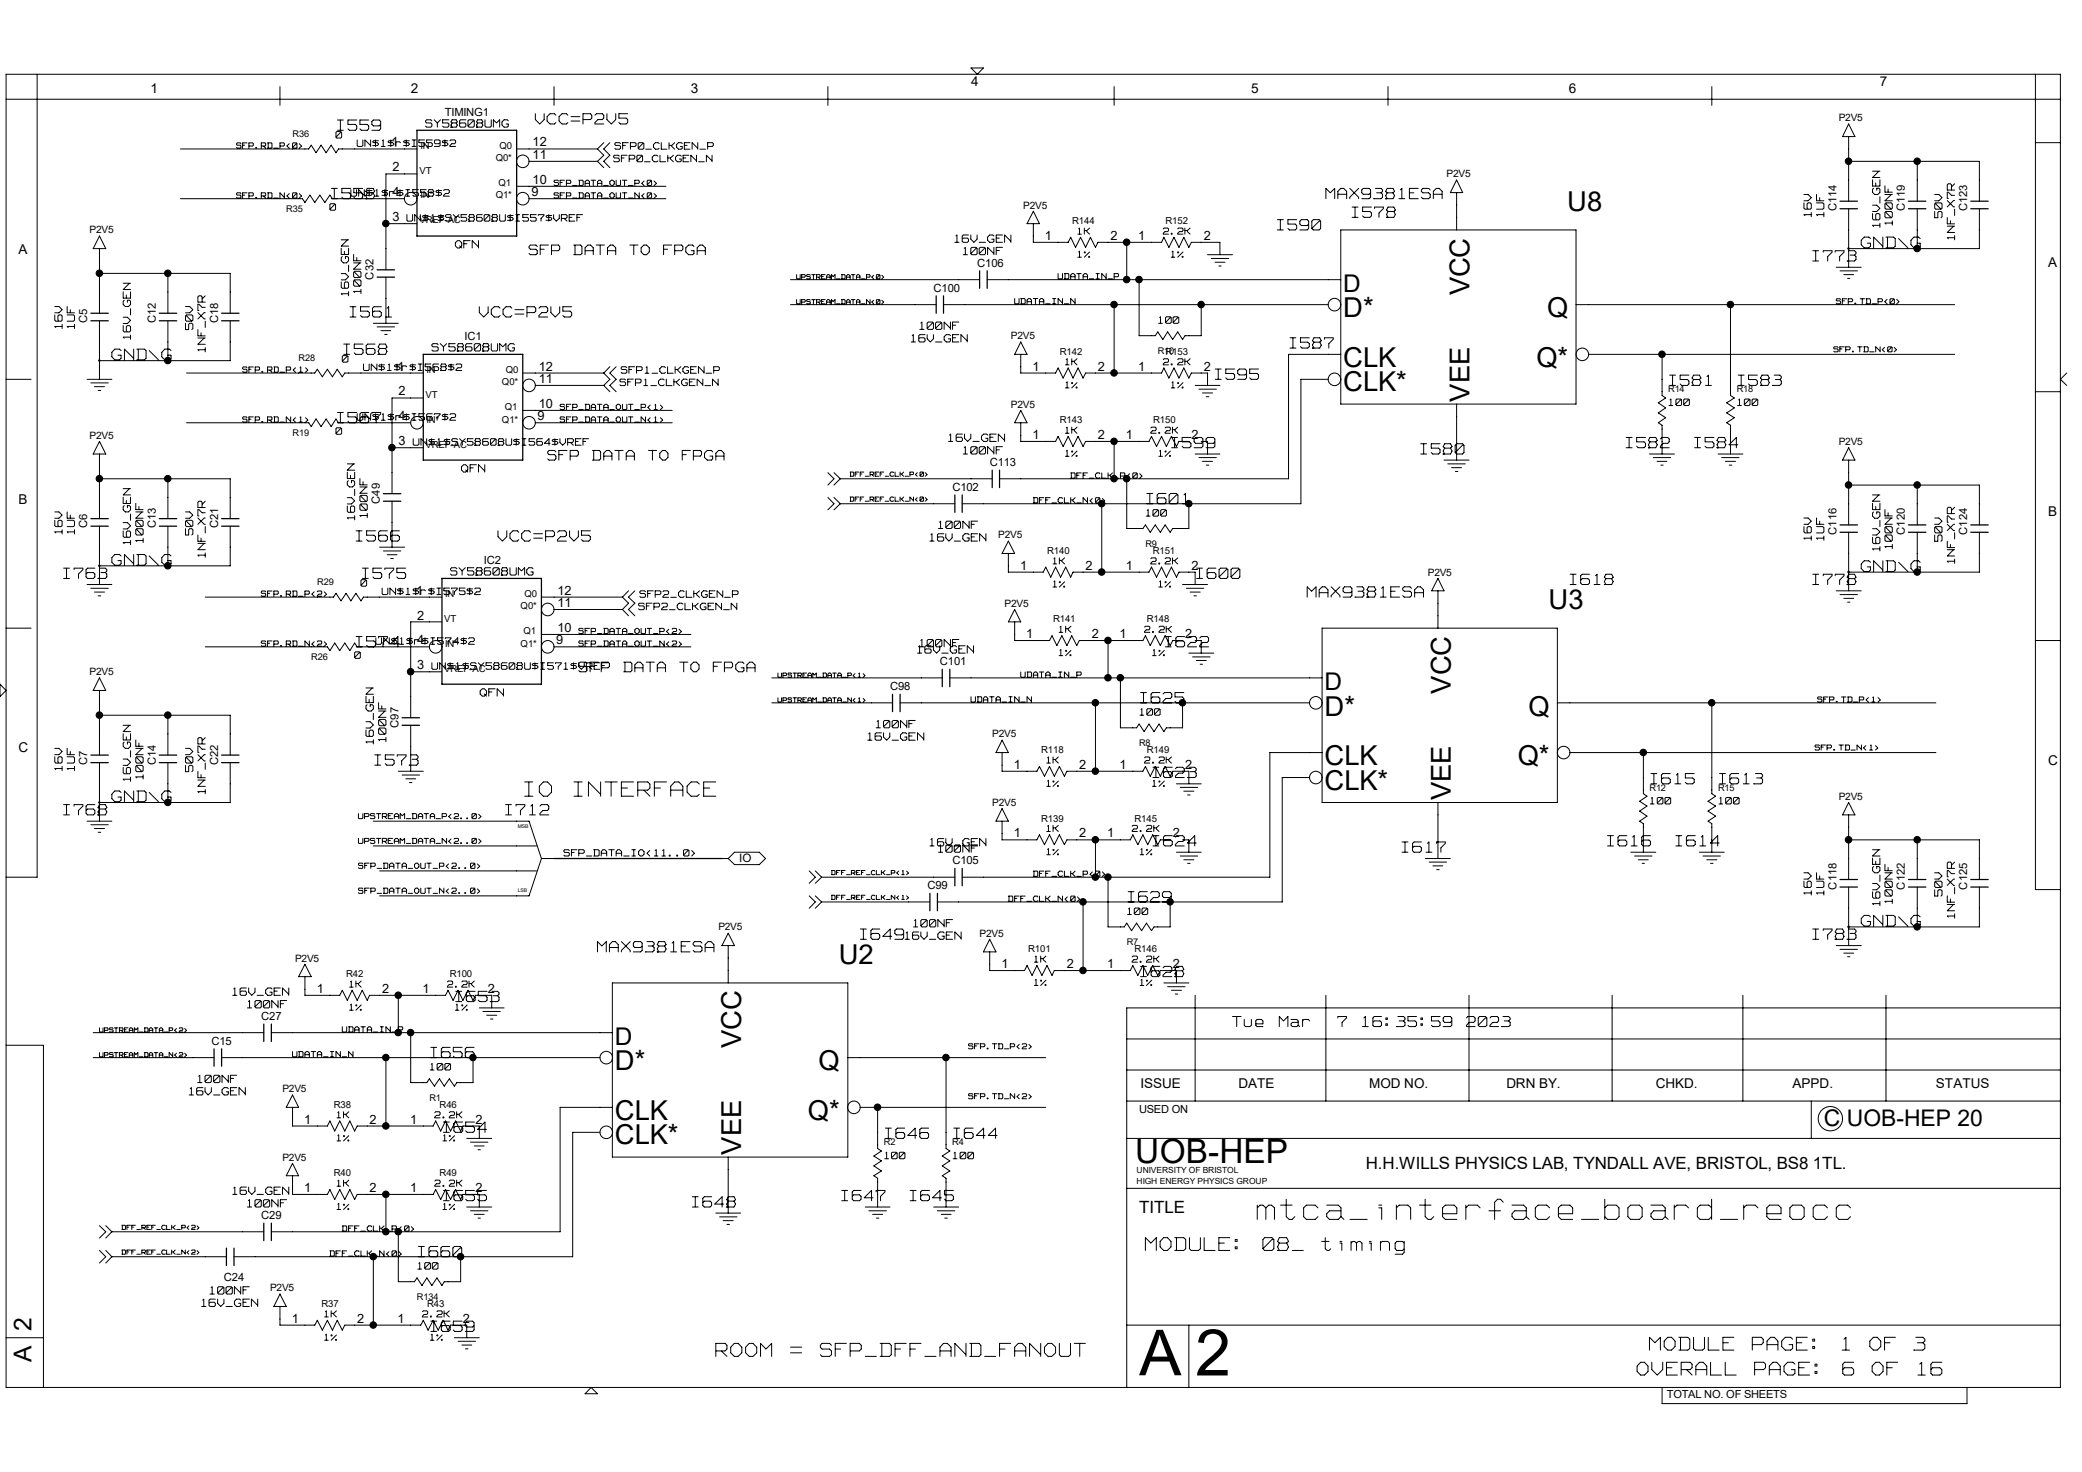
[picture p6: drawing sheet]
<svg xmlns="http://www.w3.org/2000/svg" width="420mm" height="297mm" viewBox="0 0 420 297" stroke-linecap="round" stroke-linejoin="round" font-family="sans-serif">
<defs><g id="words">
<text font-size="13" x="241.1" y="277.5">2</text>
<text font-size="12.8" x="229.8" y="277.5">A</text>
<text font-size="7.7" fill="#fff" x="253.6" y="246.8">mtca_interface_board_reocc</text>
<text font-size="6.7" x="229" y="234.7">UOB-HEP</text>
<g font-size="5.5">
<text x="316.1" y="42.6">U8</text>
<text x="296.5" y="59.6" transform="rotate(-90 296.5 59.6)">VCC</text>
<text x="271" y="64">D*</text>
<text x="312.1" y="64">Q</text>
<text x="271" y="74">CLK</text>
<text x="309.9" y="74">Q*</text>
<text x="271" y="79">CLK*</text>
<text x="296.5" y="81" transform="rotate(-90 296.5 81)">VEE</text>
<text x="312.4" y="123">U3</text>
<text x="292.7" y="140" transform="rotate(-90 292.7 140)">VCC</text>
<text x="267.2" y="144.4">D*</text>
<text x="308.3" y="144.4">Q</text>
<text x="267.2" y="154.3">CLK</text>
<text x="306.2" y="154.3">Q*</text>
<text x="267.2" y="159.3">CLK*</text>
<text x="292.7" y="161.4" transform="rotate(-90 292.7 161.4)">VEE</text>
<text x="169.2" y="194.6">U2</text>
<text x="124" y="215.9">D*</text>
<text x="149.5" y="211.5" transform="rotate(-90 149.5 211.5)">VCC</text>
<text x="165.1" y="215.9">Q</text>
<text x="124" y="225.9">CLK</text>
<text x="163" y="225.9">Q*</text>
<text x="124" y="230.9">CLK*</text>
<text x="149.5" y="233" transform="rotate(-90 149.5 233)">VEE</text>
</g>
<text font-size="5.4" fill="#fff" x="105.8" y="161.2">IO INTERFACE</text>
<g font-size="5">
<text x="6.4" y="268.6" transform="rotate(-90 6.4 268.6)">2</text>
<text x="6.4" y="274.9" transform="rotate(-90 6.4 274.9)">A</text>
</g>
<g font-size="4.9">
<text x="271" y="58.9">D</text>
<text x="267.2" y="139.3">D</text>
<text x="124" y="210.9">D</text>
</g>
<g font-size="4.9" fill="#fff">
<text x="231.1" y="252.8">MODULE: 08_ timing</text>
<text x="144.4" y="274.2">ROOM = SFP_DFF_AND_FANOUT</text>
<text x="332.7" y="272.9">MODULE PAGE: 1 OF 3</text>
<text x="330.2" y="278">OVERALL PAGE: 6 OF 16</text>
</g>
<text font-size="4.6" x="367.9" y="227.2">C UOB-HEP 20</text>
<g font-size="4.1" fill="#fff">
<text x="375.5" y="50.4">GND\G</text>
<text x="22.6" y="73">GND\G</text>
<text x="22.6" y="114.5">GND\G</text>
<text x="375.5" y="115.7">GND\G</text>
<text x="22.6" y="162.2">GND\G</text>
<text x="375.5" y="187.3">GND\G</text>
</g>
<g font-size="3.9" fill="#fff">
<text x="68.1" y="26.6">I559</text>
<text x="108" y="25.4">VCC=P2V5</text>
<text x="66.8" y="40.4">I558</text>
<text x="267.5" y="40.4">MAX9381ESA</text>
<text x="257.7" y="46.7">I590</text>
<text x="272.8" y="44.2">I578</text>
<text x="365.7" y="53">I773</text>
<text x="70.6" y="64.3">I561</text>
<text x="96.7" y="64.3">VCC=P2V5</text>
<text x="69.3" y="71.8">I568</text>
<text x="260.2" y="70.6">I587</text>
<text x="245.2" y="76.9">I595</text>
<text x="336.8" y="78.1">I581</text>
<text x="350.7" y="78.1">I583</text>
<text x="68.1" y="85.6">I567</text>
<text x="236.3" y="90.7">I599</text>
<text x="286.6" y="91.9">I580</text>
<text x="328" y="90.7">I582</text>
<text x="341.8" y="90.7">I584</text>
<text x="231.4" y="102">I601</text>
<text x="71.8" y="109.5">I566</text>
<text x="100.5" y="109.5">VCC=P2V5</text>
<text x="12.8" y="117.1">I763</text>
<text x="73.1" y="117.1">I575</text>
<text x="241.4" y="117.1">I600</text>
<text x="316.7" y="118.3">I618</text>
<text x="365.7" y="118.3">I778</text>
<text x="263.7" y="120.8">MAX9381ESA</text>
<text x="71.8" y="130.9">I574</text>
<text x="235.1" y="130.9">I622</text>
<text x="230.1" y="142.2">I625</text>
<text x="75.6" y="154.7">I573</text>
<text x="232.6" y="157.2">I623</text>
<text x="333" y="158.5">I615</text>
<text x="346.9" y="158.5">I613</text>
<text x="12.8" y="164.8">I768</text>
<text x="102" y="164.8">I712</text>
<text x="232.6" y="171">I624</text>
<text x="282.8" y="172.3">I617</text>
<text x="324.3" y="171">I616</text>
<text x="338.1" y="171">I614</text>
<text x="227.6" y="182.3">I629</text>
<text x="173.6" y="189.9">I649</text>
<text x="365.7" y="189.9">I783</text>
<text x="120.5" y="192.4">MAX9381ESA</text>
<text x="230.1" y="197.4">I628</text>
<text x="91.9" y="202.4">I653</text>
<text x="86.9" y="213.7">I656</text>
<text x="89.5" y="228.8">I654</text>
<text x="178.6" y="230">I646</text>
<text x="192.4" y="230">I644</text>
<text x="89.5" y="242.6">I655</text>
<text x="139.7" y="243.9">I648</text>
<text x="169.8" y="242.6">I647</text>
<text x="183.6" y="242.6">I645</text>
<text x="84.4" y="253.9">I660</text>
<text x="86.9" y="269">I659</text>
</g>
<g font-size="3.8" fill="#fff">
<text x="248.6" y="207.5">Tue Mar</text>
<text x="269.6" y="207.5">7 16:35:59 2023</text>
</g>
<g font-size="3.7" fill="#fff">
<text x="106.7" y="51.8">SFP DATA TO FPGA</text>
<text x="110.5" y="93.2">SFP DATA TO FPGA</text>
<text x="116.8" y="135.9">SFP DATA TO FPGA</text>
</g>
<g font-size="3.4">
<text x="275.5" y="236">H.H.WILLS PHYSICS LAB, TYNDALL AVE, BRISTOL, BS8 1TL.</text>
<text x="229.8" y="244.7">TITLE</text>
</g>
<g font-size="3.3" fill="#fff">
<text x="365.8" y="43.7" transform="rotate(-90 365.8 43.7)">16V</text>
<text x="368.4" y="43.7" transform="rotate(-90 368.4 43.7)">1UF</text>
<text x="379.7" y="45.9" transform="rotate(-90 379.7 45.9)">16V_GEN</text>
<text x="382.2" y="45.4" transform="rotate(-90 382.2 45.4)">100NF</text>
<text x="392.2" y="43.9" transform="rotate(-90 392.2 43.9)">50V</text>
<text x="394.8" y="48.4" transform="rotate(-90 394.8 48.4)">1NF_X7R</text>
<text x="70.8" y="59.7" transform="rotate(-90 70.8 59.7)">16V_GEN</text>
<text x="73.3" y="59.2" transform="rotate(-90 73.3 59.2)">100NF</text>
<text x="13" y="66.3" transform="rotate(-90 13 66.3)">16V</text>
<text x="15.5" y="66.3" transform="rotate(-90 15.5 66.3)">1UF</text>
<text x="26.8" y="68.5" transform="rotate(-90 26.8 68.5)">16V_GEN</text>
<text x="39.4" y="66.5" transform="rotate(-90 39.4 66.5)">50V</text>
<text x="41.9" y="71" transform="rotate(-90 41.9 71)">1NF_X7R</text>
<text x="13" y="107.7" transform="rotate(-90 13 107.7)">16V</text>
<text x="15.5" y="107.7" transform="rotate(-90 15.5 107.7)">1UF</text>
<text x="39.4" y="108" transform="rotate(-90 39.4 108)">50V</text>
<text x="72" y="104.9" transform="rotate(-90 72 104.9)">16V_GEN</text>
<text x="74.5" y="104.4" transform="rotate(-90 74.5 104.4)">100NF</text>
<text x="26.8" y="109.9" transform="rotate(-90 26.8 109.9)">16V_GEN</text>
<text x="29.3" y="109.5" transform="rotate(-90 29.3 109.5)">100NF</text>
<text x="41.9" y="112.4" transform="rotate(-90 41.9 112.4)">1NF_X7R</text>
<text x="365.8" y="109" transform="rotate(-90 365.8 109)">16V</text>
<text x="368.4" y="109" transform="rotate(-90 368.4 109)">1UF</text>
<text x="379.7" y="111.2" transform="rotate(-90 379.7 111.2)">16V_GEN</text>
<text x="382.2" y="110.7" transform="rotate(-90 382.2 110.7)">100NF</text>
<text x="392.2" y="109.2" transform="rotate(-90 392.2 109.2)">50V</text>
<text x="394.8" y="113.7" transform="rotate(-90 394.8 113.7)">1NF_X7R</text>
<text x="78.3" y="149.6" transform="rotate(-90 78.3 149.6)">100NF</text>
<text x="13" y="155.5" transform="rotate(-90 13 155.5)">16V</text>
<text x="15.5" y="155.5" transform="rotate(-90 15.5 155.5)">1UF</text>
<text x="39.4" y="155.7" transform="rotate(-90 39.4 155.7)">50V</text>
<text x="75.8" y="150.1" transform="rotate(-90 75.8 150.1)">16V_GEN</text>
<text x="26.8" y="157.6" transform="rotate(-90 26.8 157.6)">16V_GEN</text>
<text x="29.3" y="157.2" transform="rotate(-90 29.3 157.2)">100NF</text>
<text x="41.9" y="160.1" transform="rotate(-90 41.9 160.1)">1NF_X7R</text>
<text x="365.8" y="180.6" transform="rotate(-90 365.8 180.6)">16V</text>
<text x="368.4" y="180.6" transform="rotate(-90 368.4 180.6)">1UF</text>
<text x="379.7" y="182.8" transform="rotate(-90 379.7 182.8)">16V_GEN</text>
<text x="382.2" y="182.3" transform="rotate(-90 382.2 182.3)">100NF</text>
<text x="392.2" y="180.8" transform="rotate(-90 392.2 180.8)">50V</text>
<text x="394.8" y="185.2" transform="rotate(-90 394.8 185.2)">1NF_X7R</text>
</g>
<g font-size="2.8" fill="#fff">
<text x="85.9" y="25.9">SY58608UMG</text>
<text x="91.9" y="50.3">QFN</text>
<text x="192.6" y="49.1">16V_GEN</text>
<text x="194.3" y="51.6">100NF</text>
<text x="87.1" y="71.1">SY58608UMG</text>
<text x="183.8" y="69.3">16V_GEN</text>
<text x="185.5" y="66.7">100NF</text>
<text x="191.3" y="89.3">16V_GEN</text>
<text x="93.1" y="95.5">QFN</text>
<text x="194.3" y="91.9">100NF</text>
<text x="189.3" y="106.9">100NF</text>
<text x="187.6" y="109.4">16V_GEN</text>
<text x="90.9" y="116.3">SY58608UMG</text>
<text x="185.5" y="130.8">100NF</text>
<text x="185.1" y="132">16V_GEN</text>
<text x="96.9" y="140.7">QFN</text>
<text x="175" y="149.6">16V_GEN</text>
<text x="176.7" y="147.1">100NF</text>
<text x="187.6" y="170.9">16V_GEN</text>
<text x="189.3" y="172.2">100NF</text>
<text x="182.6" y="189.8">16V_GEN</text>
<text x="184.3" y="187.3">100NF</text>
<text x="46.9" y="201.1">16V_GEN</text>
<text x="49.9" y="203.6">100NF</text>
<text x="38.2" y="221.2">16V_GEN</text>
<text x="39.9" y="218.7">100NF</text>
<text x="46.9" y="241.3">16V_GEN</text>
<text x="49.9" y="243.8">100NF</text>
<text x="40.7" y="263.9">16V_GEN</text>
<text x="42.4" y="261.4">100NF</text>
</g>
<g font-size="2.7">
<text x="195.9" y="17.4">4</text>
<text x="379.2" y="17.4">7</text>
<text x="30.4" y="18.7">1</text>
<text x="82.8" y="18.7">2</text>
<text x="139.4" y="18.7">3</text>
<text x="252.4" y="18.7">5</text>
<text x="316.4" y="18.7">6</text>
<text x="3.7" y="51.4">A</text>
<text x="413.1" y="53.9">A</text>
<text x="3.7" y="101.6">B</text>
<text x="413.1" y="104.1">B</text>
<text x="3.7" y="151.8">C</text>
<text x="413.1" y="154.3">C</text>
<text x="230" y="219.6">ISSUE</text>
<text x="249.9" y="219.6">DATE</text>
<text x="276.2" y="219.6">MOD NO.</text>
<text x="303.9" y="219.6">DRN BY.</text>
<text x="334" y="219.6">CHKD.</text>
<text x="361.6" y="219.6">APPD.</text>
<text x="390.5" y="219.6">STATUS</text>
</g>
<g font-size="2.6">
<text x="79" y="29.5">1</text>
<text x="107.4" y="29.5">12</text>
<text x="79.2" y="34.6">2</text>
<text x="107.4" y="32">11</text>
<text x="79.2" y="39.6">4</text>
<text x="107.2" y="39.6">9</text>
<text x="107.4" y="37.1">10</text>
<text x="79.2" y="44.6">3 UN$1$SY58608U$I557$VREF</text>
<text x="210.8" y="48.4">1</text>
<text x="224" y="48.4">2</text>
<text x="229.6" y="48.4">1</text>
<text x="242.8" y="48.4">2</text>
<text x="80.2" y="74.8">1</text>
<text x="108.7" y="77.3">11</text>
<text x="108.7" y="74.8">12</text>
<text x="208.3" y="74.8">1</text>
<text x="221.5" y="74.8">2</text>
<text x="229.6" y="74.8">1</text>
<text x="242.8" y="74.8">2</text>
<text x="80.4" y="79.8">2</text>
<text x="108.7" y="82.3">10</text>
<text x="80.4" y="84.8">4</text>
<text x="80.4" y="89.8">3 UN$1$SY58608U$I564$VREF</text>
<text x="108.5" y="84.8">9</text>
<text x="208.3" y="88.6">1</text>
<text x="221.5" y="88.6">2</text>
<text x="227.1" y="88.6">1</text>
<text x="240.3" y="88.6">2</text>
<text x="83.9" y="120">1</text>
<text x="112.4" y="120">12</text>
<text x="205.8" y="114.9">1</text>
<text x="219" y="114.9">2</text>
<text x="227.1" y="114.9">1</text>
<text x="240.3" y="114.9">2</text>
<text x="84.2" y="125">2</text>
<text x="112.4" y="122.5">11</text>
<text x="84.2" y="130">4</text>
<text x="112.2" y="130">9</text>
<text x="112.4" y="127.5">10</text>
<text x="207" y="128.8">1</text>
<text x="220.2" y="128.8">2</text>
<text x="225.8" y="128.8">1</text>
<text x="239.1" y="128.8">2</text>
<text x="84.2" y="135">3 UN$1$SY58608U$I571$VREF</text>
<text x="204.5" y="155.1">1</text>
<text x="217.7" y="155.1">2</text>
<text x="225.8" y="155.1">1</text>
<text x="239.1" y="155.1">2</text>
<text x="204.5" y="169">1</text>
<text x="217.7" y="169">2</text>
<text x="223.4" y="169">1</text>
<text x="236.6" y="169">2</text>
<text x="202" y="195.3">1</text>
<text x="215.2" y="195.3">2</text>
<text x="223.4" y="195.3">1</text>
<text x="236.6" y="195.3">2</text>
<text x="63.9" y="200.3">1</text>
<text x="77.1" y="200.3">2</text>
<text x="85.2" y="200.3">1</text>
<text x="98.4" y="200.3">2</text>
<text x="61.3" y="226.7">1</text>
<text x="74.5" y="226.7">2</text>
<text x="82.7" y="226.7">1</text>
<text x="95.9" y="226.7">2</text>
<text x="61.3" y="240.5">1</text>
<text x="74.5" y="240.5">2</text>
<text x="82.7" y="240.5">1</text>
<text x="95.9" y="240.5">2</text>
<text x="58.8" y="266.9">1</text>
<text x="72.1" y="266.9">2</text>
<text x="80.2" y="266.9">1</text>
<text x="93.4" y="266.9">2</text>
</g>
<g font-size="2.5" fill="#fff">
<text x="67.8" y="28.1">0</text>
<text x="72.1" y="29.8">UN$1$r$I559$2</text>
<text x="123.8" y="32.9">SFP0_CLKGEN_N</text>
<text x="124" y="30.4">SFP0_CLKGEN_P</text>
<text x="70.8" y="39.8">UN$1$r$I558$2</text>
<text x="66.5" y="42.7">0</text>
<text x="233.7" y="65.5">100</text>
<text x="69" y="73.3">0</text>
<text x="73.3" y="75">UN$1$r$I568$2</text>
<text x="125.3" y="75.6">SFP1_CLKGEN_P</text>
<text x="125.1" y="78.1">SFP1_CLKGEN_N</text>
<text x="336.7" y="82.1">100</text>
<text x="350.5" y="82.1">100</text>
<text x="67.8" y="87.9">0</text>
<text x="72.1" y="85">UN$1$r$I567$2</text>
<text x="231.2" y="104.4">100</text>
<text x="72.8" y="118.5">0</text>
<text x="77.1" y="120.2">UN$1$r$I575$2</text>
<text x="128.8" y="123.3">SFP2_CLKGEN_N</text>
<text x="129.1" y="120.8">SFP2_CLKGEN_P</text>
<text x="75.8" y="130.3">UN$1$r$I574$2</text>
<text x="71.5" y="133.1">0</text>
<text x="230" y="144.6">100</text>
<text x="332.9" y="162.5">100</text>
<text x="346.8" y="162.5">100</text>
<text x="227.5" y="184.8">100</text>
<text x="86.8" y="216.2">100</text>
<text x="178.5" y="234.1">100</text>
<text x="192.3" y="234.1">100</text>
<text x="84.3" y="256.3">100</text>
</g>
<g font-size="2.4" fill="#fff">
<text x="217.4" y="47.5">1K</text>
<text x="234.7" y="47.5">2.2K</text>
<text x="217.4" y="52.2">1%</text>
<text x="236.3" y="52.2">1%</text>
<text x="214.9" y="73.9">1K</text>
<text x="234.7" y="73.9">2.2K</text>
<text x="214.9" y="78.5">1%</text>
<text x="236.3" y="78.5">1%</text>
<text x="214.9" y="87.7">1K</text>
<text x="232.2" y="87.7">2.2K</text>
<text x="214.9" y="92.3">1%</text>
<text x="233.8" y="92.3">1%</text>
<text x="212.4" y="114">1K</text>
<text x="212.4" y="118.7">1%</text>
<text x="232.2" y="114">2.2K</text>
<text x="233.8" y="118.7">1%</text>
<text x="213.7" y="127.8">1K</text>
<text x="230.9" y="127.8">2.2K</text>
<text x="213.7" y="132.5">1%</text>
<text x="232.5" y="132.5">1%</text>
<text x="211.2" y="154.2">1K</text>
<text x="230.9" y="154.2">2.2K</text>
<text x="211.2" y="158.9">1%</text>
<text x="232.5" y="158.9">1%</text>
<text x="113.7" y="173">SFP_DATA_IO&lt;11..0&gt;</text>
<text x="211.2" y="172.7">1%</text>
<text x="211.2" y="168">1K</text>
<text x="228.4" y="168">2.2K</text>
<text x="230" y="172.7">1%</text>
<text x="208.7" y="194.4">1K</text>
<text x="228.4" y="194.4">2.2K</text>
<text x="70.5" y="199.4">1K</text>
<text x="90.3" y="199.4">2.2K</text>
<text x="208.7" y="199.1">1%</text>
<text x="230" y="199.1">1%</text>
<text x="70.5" y="204.1">1%</text>
<text x="91.9" y="204.1">1%</text>
<text x="68" y="225.8">1K</text>
<text x="87.7" y="225.8">2.2K</text>
<text x="68" y="230.5">1%</text>
<text x="89.4" y="230.5">1%</text>
<text x="68" y="239.6">1K</text>
<text x="87.7" y="239.6">2.2K</text>
<text x="68" y="244.3">1%</text>
<text x="89.4" y="244.3">1%</text>
<text x="65.5" y="266">1K</text>
<text x="85.2" y="266">2.2K</text>
<text x="65.5" y="270.7">1%</text>
<text x="86.8" y="270.7">1%</text>
</g>
<g font-size="2.3">
<text x="89.7" y="23.3">TIMING1</text>
<text x="370.5" y="42.6" transform="rotate(-90 370.5 42.6)">C114</text>
<text x="384.3" y="42.6" transform="rotate(-90 384.3 42.6)">C119</text>
<text x="396.8" y="42.6" transform="rotate(-90 396.8 42.6)">C123</text>
<text x="197.1" y="53.9">C106</text>
<text x="75.4" y="56.4" transform="rotate(-90 75.4 56.4)">C32</text>
<text x="188.3" y="58.9">C100</text>
<text x="17.6" y="65.2" transform="rotate(-90 17.6 65.2)">C5</text>
<text x="31.4" y="65.2" transform="rotate(-90 31.4 65.2)">C12</text>
<text x="44" y="65.2" transform="rotate(-90 44 65.2)">C18</text>
<text x="93.7" y="68.5">IC1</text>
<text x="199.6" y="94.1">C113</text>
<text x="76.6" y="101.6" transform="rotate(-90 76.6 101.6)">C49</text>
<text x="192.1" y="99.1">C102</text>
<text x="17.6" y="106.6" transform="rotate(-90 17.6 106.6)">C6</text>
<text x="31.4" y="106.6" transform="rotate(-90 31.4 106.6)">C13</text>
<text x="44" y="106.6" transform="rotate(-90 44 106.6)">C21</text>
<text x="370.5" y="107.9" transform="rotate(-90 370.5 107.9)">C116</text>
<text x="384.3" y="107.9" transform="rotate(-90 384.3 107.9)">C120</text>
<text x="396.8" y="107.9" transform="rotate(-90 396.8 107.9)">C124</text>
<text x="97.6" y="113.7">IC2</text>
<text x="189.6" y="134.2">C101</text>
<text x="179.5" y="139.3">C98</text>
<text x="80.4" y="146.9" transform="rotate(-90 80.4 146.9)">C97</text>
<text x="17.6" y="154.4" transform="rotate(-90 17.6 154.4)">C7</text>
<text x="31.4" y="154.4" transform="rotate(-90 31.4 154.4)">C14</text>
<text x="44" y="154.4" transform="rotate(-90 44 154.4)">C22</text>
<text x="149.1" y="173.9">IO</text>
<text x="187.1" y="179.5">C99</text>
<text x="192.1" y="174.4">C105</text>
<text x="370.5" y="179.5" transform="rotate(-90 370.5 179.5)">C118</text>
<text x="384.3" y="179.5" transform="rotate(-90 384.3 179.5)">C122</text>
<text x="396.8" y="179.5" transform="rotate(-90 396.8 179.5)">C125</text>
<text x="52.7" y="205.8">C27</text>
<text x="42.7" y="210.9">C15</text>
<text x="52.7" y="246">C29</text>
<text x="45.2" y="258.6">C24</text>
</g>
<g font-size="2.2">
<text x="229.8" y="224.7">USED ON</text>
<text x="336.3" y="282.2">TOTAL NO. OF SHEETS</text>
</g>
<g font-size="2">
<text x="370.9" y="24.5">P2V5</text>
<text x="291.8" y="35.8">P2V5</text>
<text x="18.1" y="47.1">P2V5</text>
<text x="206.4" y="42.1">P2V5</text>
<text x="203.9" y="68.5">P2V5</text>
<text x="203.9" y="82.3">P2V5</text>
<text x="18.1" y="88.5">P2V5</text>
<text x="370.9" y="89.8">P2V5</text>
<text x="201.4" y="108.6">P2V5</text>
<text x="288" y="116.2">P2V5</text>
<text x="202.6" y="122.4">P2V5</text>
<text x="18.1" y="136.3">P2V5</text>
<text x="200.2" y="148.8">P2V5</text>
<text x="370.9" y="161.4">P2V5</text>
<text x="200.2" y="162.6">P2V5</text>
<text x="144.9" y="187.7">P2V5</text>
<text x="197.6" y="189">P2V5</text>
<text x="59.5" y="194">P2V5</text>
<text x="57" y="220.4">P2V5</text>
<text x="57" y="234.2">P2V5</text>
<text x="54.5" y="260.6">P2V5</text>
</g>
<g font-size="2" fill="#fff">
<text x="47.7" y="30.1">SFP.RD_P&lt;0&gt;</text>
<text x="47.7" y="40.1">SFP.RD_N&lt;0&gt;</text>
<text x="111.8" y="37.6">SFP_DATA_OUT_P&lt;0&gt;</text>
<text x="111.8" y="40.1">SFP_DATA_OUT_N&lt;0&gt;</text>
<text x="213.4" y="56.4">UDATA_IN_P</text>
<text x="204.7" y="61.5">UDATA_IN_N</text>
<text x="48.9" y="75.3">SFP.RD_P&lt;1&gt;</text>
<text x="113" y="82.8">SFP_DATA_OUT_P&lt;1&gt;</text>
<text x="48.9" y="85.3">SFP.RD_N&lt;1&gt;</text>
<text x="113" y="85.3">SFP_DATA_OUT_N&lt;1&gt;</text>
<text x="208.5" y="101.6">DFF_CLK_N&lt;0&gt;</text>
<text x="216" y="96.6">DFF_CLK_P&lt;0&gt;</text>
<text x="52.7" y="120.5">SFP.RD_P&lt;2&gt;</text>
<text x="52.7" y="130.6">SFP.RD_N&lt;2&gt;</text>
<text x="116.8" y="128">SFP_DATA_OUT_P&lt;2&gt;</text>
<text x="116.8" y="130.6">SFP_DATA_OUT_N&lt;2&gt;</text>
<text x="205.9" y="136.8">UDATA_IN_P</text>
<text x="195.9" y="141.8">UDATA_IN_N</text>
<text x="72.3" y="175.4">SFP_DATA_OUT_P&lt;2..0&gt;</text>
<text x="208.5" y="177">DFF_CLK_P&lt;0&gt;</text>
<text x="72.3" y="180.4">SFP_DATA_OUT_N&lt;2..0&gt;</text>
<text x="203.4" y="182">DFF_CLK_N&lt;0&gt;</text>
<text x="69" y="208.4">UDATA_IN_P</text>
<text x="59" y="213.4">UDATA_IN_N</text>
<text x="69" y="248.6">DFF_CLK_P&lt;0&gt;</text>
<text x="66.5" y="253.6">DFF_CLK_N&lt;0&gt;</text>
</g>
<g font-size="1.9">
<text x="59" y="27.6">R36</text>
<text x="84.6" y="35.1">VT</text>
<text x="84.8" y="30">IN</text>
<text x="100" y="32.5">Q0*</text>
<text x="100.8" y="30">Q0</text>
<text x="84.8" y="40">IN*</text>
<text x="100" y="40">Q1*</text>
<text x="100.6" y="37.5">Q1</text>
<text x="57.7" y="42.7">R35</text>
<text x="84.6" y="45.1">VREF-AC</text>
<text x="216.3" y="45.3">R144</text>
<text x="235.1" y="45.3">R152</text>
<text x="213.8" y="71.6">R142</text>
<text x="233.6" y="71.5">R10</text>
<text x="235.1" y="71.6">R153</text>
<text x="60.2" y="72.9">R28</text>
<text x="86" y="75.2">IN</text>
<text x="101.3" y="77.7">Q0*</text>
<text x="102" y="75.2">Q0</text>
<text x="85.9" y="80.3">VT</text>
<text x="101.9" y="82.8">Q1</text>
<text x="336.5" y="79.1">R14</text>
<text x="350.4" y="79.1">R18</text>
<text x="59" y="87.9">R19</text>
<text x="86" y="85.3">IN*</text>
<text x="101.3" y="85.3">Q1*</text>
<text x="213.8" y="85.4">R143</text>
<text x="232.6" y="85.4">R150</text>
<text x="85.9" y="90.3">VREF-AC</text>
<text x="211.2" y="111.8">R140</text>
<text x="231.1" y="110.4">R9</text>
<text x="232.5" y="111.8">R151</text>
<text x="64" y="118.1">R29</text>
<text x="89.6" y="125.4">VT</text>
<text x="89.8" y="120.4">IN</text>
<text x="105" y="122.9">Q0*</text>
<text x="105.8" y="120.4">Q0</text>
<text x="212.4" y="125.6">R141</text>
<text x="231.4" y="125.6">R148</text>
<text x="89.8" y="130.5">IN*</text>
<text x="105" y="130.5">Q1*</text>
<text x="105.6" y="128">Q1</text>
<text x="62.8" y="133.1">R26</text>
<text x="89.6" y="135.5">VREF-AC</text>
<text x="210" y="152">R118</text>
<text x="229.8" y="150.6">R8</text>
<text x="231.4" y="152">R149</text>
<text x="332.7" y="159.5">R12</text>
<text x="346.6" y="159.5">R15</text>
<text x="210" y="165.8">R139</text>
<text x="228.9" y="165.8">R145</text>
<text x="227.3" y="190.8">R7</text>
<text x="69.8" y="197.2">R42</text>
<text x="90.7" y="197.2">R100</text>
<text x="207.4" y="192.2">R101</text>
<text x="228.9" y="192.2">R146</text>
<text x="67.4" y="223.6">R38</text>
<text x="86.6" y="222.1">R1</text>
<text x="88.7" y="223.6">R46</text>
<text x="178.3" y="231.1">R2</text>
<text x="192.1" y="231.1">R4</text>
<text x="67.4" y="237.4">R40</text>
<text x="88.7" y="237.4">R49</text>
<text x="64.9" y="263.7">R37</text>
<text x="84.1" y="262.3">R134</text>
<text x="86.2" y="263.7">R43</text>
</g>
<g font-size="1.9" fill="#fff">
<text x="370.4" y="61.5">SFP.TD_P&lt;0&gt;</text>
<text x="369.9" y="71.2">SFP.TD_N&lt;0&gt;</text>
<text x="366.6" y="141.8">SFP.TD_P&lt;1&gt;</text>
<text x="366.1" y="151.5">SFP.TD_N&lt;1&gt;</text>
<text x="72.3" y="165.4">UPSTREAM_DATA_P&lt;2..0&gt;</text>
<text x="72.3" y="170.4">UPSTREAM_DATA_N&lt;2..0&gt;</text>
<text x="195.4" y="211.8">SFP.TD_P&lt;2&gt;</text>
<text x="195.4" y="221.9">SFP.TD_N&lt;2&gt;</text>
</g>
<g font-size="1.7">
<text x="229.3" y="236.7">UNIVERSITY OF BRISTOL</text>
<text x="229.3" y="239">HIGH ENERGY PHYSICS GROUP</text>
</g>
<g font-size="1.6" fill="#fff">
<text x="160.7" y="56.4">UPSTREAM_DATA_P&lt;0&gt;</text>
<text x="160.7" y="61.4">UPSTREAM_DATA_N&lt;0&gt;</text>
<text x="171.5" y="96.2">DFF_REF_CLK_P&lt;0&gt;</text>
<text x="171.5" y="101.3">DFF_REF_CLK_N&lt;0&gt;</text>
<text x="156.9" y="136.8">UPSTREAM_DATA_P&lt;1&gt;</text>
<text x="156.9" y="141.8">UPSTREAM_DATA_N&lt;1&gt;</text>
<text x="167.7" y="176.6">DFF_REF_CLK_P&lt;1&gt;</text>
<text x="167.7" y="181.6">DFF_REF_CLK_N&lt;1&gt;</text>
<text x="20.1" y="208.4">UPSTREAM_DATA_P&lt;2&gt;</text>
<text x="20.1" y="213.4">UPSTREAM_DATA_N&lt;2&gt;</text>
<text x="24.6" y="248.2">DFF_REF_CLK_P&lt;2&gt;</text>
<text x="24.6" y="253.2">DFF_REF_CLK_N&lt;2&gt;</text>
</g>
<g font-size="1">
<text x="104.4" y="167.1">MSB</text>
<text x="104.4" y="180">LSB</text>
</g>
</g></defs>
<g fill="none" stroke="#000" stroke-width=".25">
<path d="M84.1 26.3h20.1v21.3h-20.1zM76.1 55.9h3.5M76.1 54.4h3.5M188.8 59.7v3.5M190.3 59.7v3.5M197.6 54.7v3.5M199.1 54.7v3.5M371.2 42.1h3.5M371.2 40.6h3.5M385 42.1h3.5M385 40.6h3.5M397.6 42.1h3.5"/>
<path d="M397.6 40.6h3.5M18.3 64.7h3.5M18.3 63.2h3.5M32.1 64.7h3.5M32.1 63.2h3.5M44.7 64.7h3.5M44.7 63.2h3.5M85.4 71.5h20.1v21.3h-20.1zM77.3 99.6h3.6M192.6 99.9v3.5M194.1 99.9v3.5M200.2 94.9v3.5"/>
<path d="M201.6 94.9v3.5M18.3 106.2h3.5M18.3 104.6h3.5M32.1 106.2h3.5M32.1 104.6h3.5M44.7 106.2h3.5M44.7 104.6h3.5M77.3 101.1h3.6M89.2 116.7h20v21.3h-20zM371.2 107.4h3.5M371.2 105.9h3.5M385 107.4h3.5"/>
<path d="M385 105.9h3.5M397.6 107.4h3.5M397.6 105.9h3.5M190.1 135v3.6M191.6 135v3.6M18.3 153.9h3.5M18.3 152.4h3.5M32.1 153.9h3.5M32.1 152.4h3.5M44.7 153.9h3.5M44.7 152.4h3.5M81.1 146.3h3.5"/>
<path d="M81.1 144.8h3.5M180 140.1v3.5M181.6 140.1v3.5M111.8 173.2h33.8M192.6 175.2v3.5M194.1 175.2v3.5M371.2 179h3.5M371.2 177.5h3.5M385 179h3.5M385 177.5h3.5M397.6 179h3.5M397.6 177.5h3.5"/>
<path d="M187.6 180.3v3.5M189.1 180.3v3.5M43.2 211.6v3.5M44.7 211.6v3.5M53.2 206.6v3.5M54.7 206.6v3.5M45.7 251.8v3.6M47.2 251.8v3.6M53.2 246.8v3.5M54.7 246.8v3.5"/>
</g>
<g fill="none" stroke="#000" stroke-width=".2">
<path d="M1.2 15h414.4v265h-414.4zM7.5 15v162h-6.3M56.5 17.5v3.8M111.8 17.5v3.8M167 17.5v3.8M195.9 13.7h2.5l-1.3 1.3zM224.7 17.5v3.8M280 17.5v3.8M345.3 17.5v3.8M410.6 15v164.5h5M1.2 20h414.4M36.4 30.1h25.9l.5-.8 1 1.5 1-1.5 1 1.5 1-1.5 1 1.5 .5-.7h15.8"/>
<path d="M47.7 39.8l.7 .2M47.7 29v.1M47.7 39.1v.1M47.7 39.2l.1 .2h.6M47.7 29.8l.7 .1M47.7 29.1l.1 .2h.6M48.4 38.9h-.6v.1M48.4 28.8h-.6v.2M48.5 38.9l.1 .2M48.5 39.4l.1 .1M48.5 28.8l.1 .2M48.5 29.3l.1 .2"/>
<path d="M48.6 29.5v.2M48.6 39.6v.2M48.6 39.8l-.1 .2M48.6 29.8l-.1 .1M48.9 38.9v1.1M48.9 38.9h.9M49 39.4h.4M49 29.3h.4M49.8 28.8l-.9 .1v1M50.2 38.9h.7M50.2 38.9v1.1M50.2 39.5h.7"/>
<path d="M50.2 29.5h.7M50.9 28.8l-.7 .1v1M51 38.9l.1 .2M51 28.8l.1 .2M51.1 39.4l-.1 .1M51.1 29v.3M51.1 39.1v.2M51.1 29.3l-.1 .2M51.6 39.8h.1M51.6 29.8v.1M51.6 39.9v.1M51.6 29.8h.1"/>
<path d="M51.6 40h.1M51.6 29.9h.1M51.8 29.8v.1M51.8 39.8v.2M52.7 38.9v1.1M52.7 38.9h.7M52.7 39.5h.7M52.7 29.5h.7M53.2 39.6l.4 .4M53.2 29.5l.4 .4M53.4 28.8l-.7 .1v1M53.5 38.9l.1 .2"/>
<path d="M53.5 28.8l.1 .2M53.6 39.4l-.1 .1M53.6 29v.3M53.6 39.1v.2M53.6 29.3l-.1 .2M54 38.9h.7l.2 .2M54 28.8h.7l.2 .2M54.1 28.9v.9M54.1 38.9v1M54.9 29v.7M54.9 39.1v.7M54.9 39.8l-.2 .2h-.7"/>
<path d="M54.9 29.8l-.2 .1h-.7M55.2 40h.9M55.2 29.9h.9M56.5 38.9v1.1M56.5 38.9l.8 .9M56.5 29.5h.7M57.2 28.8l-.7 .1v1M57.2 28.8l.2 .2M57.4 29.3l-.2 .2M57.4 29v.3M57.4 38.9v1.1M57.9 39.5l.4 .5"/>
<path d="M57.9 29.5l.4 .4M58.3 39.1l-.4 .4M58.3 29l-.4 .4M59 39.8l.1 .2M59 29.8l.1 .1M59 29v.7M59 39.1v.7M59.1 38.9l-.1 .2M59.1 28.8l-.1 .2M59.2 40h.5M59.2 29.9h.5M59.2 38.9h.5"/>
<path d="M59.2 28.8h.5M59.7 39.1l-.6 .7M59.7 29l-.6 .7M59.8 39.1h.1M59.8 38.9l.1 .2M59.8 29h.1M59.8 28.8l.1 .2M59.9 39.8l-.1 .2M59.9 29.8l-.1 .1M59.9 29v.7M59.9 39.1v.7M60.4 29l.4 .5"/>
<path d="M60.4 39.1l.4 .4M60.8 39.6l-.4 .4M60.8 29.5l-.4 .4M66.8 38h1.2M67.4 38.1v1.9M67.8 27.7l.1 .2M67.8 26.8v.8M67.9 26.5l-.1 .2M68 26.5h.7l.2 .2M68.1 24.2h1.2M68.1 26.3h1.2M68.7 26.8l-.9 .8"/>
<path d="M68.7 24.3v1.9M68.7 26.7h.2M68.9 27.7l-.2 .2h-.7M68.9 26.8v.8M69 38v.9M69 39.8l.3 .3M69 38.9h1.4M69 38h1.7M70.2 24.2v.9M70.2 26l.3 .3h1.1M70.2 24.2h1.8M70.2 25.1h1.4"/>
<path d="M70.4 38.9l.3 .3M70.7 39.8l-.3 .3M70.7 39.2v.6M70.8 39.4l.2 .2M70.8 38.3v1.1M71 39.6h.7M71.4 39.8l.3 .3M71.4 38v.9M71.4 38.9h1.4M71.4 38h1.8M71.7 25.1l.3 .3v.6l-.3 .3M71.9 39.4l-.2 .2"/>
<path d="M71.9 38.3v1.1M72.1 29.4l.1 .1M72.1 28.2v1.1M72.3 29.5h.6M72.3 38.3l1.1 1.1M72.3 38.3v1.3M72.6 26l.3 .3h1.1M72.9 38.9l.3 .3M73.2 39.2v.6M73.2 39.8l-.3 .3M73.2 29.4l-.2 .1M73.2 28.2v1.1"/>
<path d="M73.5 38.3v1.3M73.6 28.2l1.1 1.1M73.6 28.3v1.2M73.9 39.4h.9M74 38.7l.1 .1M74.1 38.4l-.2 .3M74.1 25.1l.3 .3v.6l-.3 .3M74.1 38l-.3 .6 .3 .3-.3 .6 .3 .6M74.1 38.9h1.1M74.1 38h1.1M74.1 38.4h1M74.1 38.8h.7"/>
<path d="M74.4 24.2h-1.8v.9h1.4M74.5 38.3v1.3M74.8 28.2v1.3M74.8 38.8l.3 .2M75 24.6v.5M75 25.1l.3 .3M75 26.3h1.5M75.1 39.1v.1M75.1 39.2l-.3 .2M75.2 29.4h.9M75.2 28.7l.2 .1M75.3 38l.3 .6-.3 .3 .3 .6-.3 .6"/>
<path d="M75.3 24.2l-.3 .3M75.4 28.4l-.2 .2M75.4 25.4h1.1M75.4 24.2h1.1M75.4 28.8h.7M75.4 28.4h.9M75.6 39.6h.8M75.7 28.2v1.3M76 38.3l-.1 .1M76 38.3v1.2M76.1 28.8l.2 .2M76.3 29l-.2 .4"/>
<path d="M76.5 24.2l.3 .3M76.8 25.1l-.3 .3M76.8 24.6v1.4l-.3 .3M76.9 29.5h.8M77 39.4h.9M77.1 38.7l.1 .1M77.2 38.4l-.2 .3M77.3 38.4h.9M77.3 38.8h.6M77.3 28.2l-.2 .2M77.3 28.3v1.2M77.6 38.3v1.3"/>
<path d="M78 38.8l.2 .2M78.2 39.1v.1M78.2 39.2l-.2 .2M78.3 29.4h.9M78.3 28.7l.1 .1M78.4 28.4l-.1 .2M78.5 28.8h.7M78.5 28.4h.9M78.6 38.7v.9M78.7 38.7l-.1 .1M78.8 38.7h.5M78.8 28.2v1.3"/>
<path d="M79.2 28.8l.2 .2M79.3 38.7l.2 .1M79.4 29l-.2 .4M79.8 28.6v.9M80.1 39.4h.9M80.2 38.7l.1 .1M80.3 38.4l-.2 .3M80.3 38.4h1M80.3 38.8h.7M80.6 28.6h-.6l-.1 .1M80.6 28.6l.2 .2M80.7 38.3v1.3"/>
<path d="M81.1 38.8l.2 .2M81.3 39.1v.1M81.3 39.2l-.2 .2M81.4 29.4h.9M81.4 28.7l.2 .1h.7M81.9 38.3h.7M81.9 39.6h.7M82 28.2v1.3M82.3 38.3v1.2M82.3 28.8l.2 .2M82.5 29l-.2 .4M82.5 28.4h-.9l-.2 .2"/>
<path d="M83.1 29.5h.8M83.1 28.2h.8M83.3 39.4l.1 .2h.8M83.3 38.3v.5M83.3 38.3h1.1M83.3 38.8h.9M83.5 28.3v1.2M84.1 35.1h-6.2v19.3M84.2 38.8l.2 .2M84.4 39.4l-.2 .2M84.4 39.1v.3M84.5 29.4l.2 .1"/>
<path d="M84.7 29.5h.7M84.8 39.4l.2 .2h.7M84.8 38.3v.5M84.9 38.3h1.1M84.9 38.8h.8M85.4 28.8l.2 .2M85.6 29v.3M85.6 29.4l-.2 .1M85.6 28.2h-1.1v.6h.9M85.8 38.8l.2 .2M85.9 24.4v.2M85.9 24.6l.2 .2h.8l.2 .2"/>
<path d="M85.9 24.3l.2-.1h.8l.2 .2M86 39.4l-.2 .2M86 39.1v.3M86.1 29.4l.1 .1M86.3 29.5h.7M86.4 39.6h.1M86.5 38.3l-.1 .4 .1 .1-.1 .4 .1 .4M86.6 38.3h.6M86.6 39.6h.6M86.6 38.8h.6M87 28.8l.2 .2M87.1 25.1v.3l-.2 .3h-.8l-.2-.3"/>
<path d="M87.2 29v.3M87.2 29.4l-.2 .1M87.2 28.2h-1.1v.6h.9M87.3 38.3l.2 .4-.2 .1 .2 .4-.2 .4M87.6 24.2l.6 .6M87.6 28.4v.3M87.6 28.8l.2 .2M87.6 29.5h.9M87.8 28.2l-.2 .2M87.8 29h.7M87.8 28.2h.7M87.9 39.4h.9"/>
<path d="M88 38.7l.1 .1M88.1 38.4l-.2 .3M88.1 38.4h1M88.1 38.8h.7M88.2 24.8v.9M88.5 38.3v1.3M88.6 28.2l.2 .2M88.7 28.8l-.1 .2M88.8 28.4v.9M88.8 29.4l-.2 .1M88.9 38.8l.2 .2M88.9 24.2l-.7 .6"/>
<path d="M89.1 39.2l-.2 .2M89.1 39.1v.1M89.2 29.4h.9M89.2 28.7l.2 .1M89.3 24.2v.6M89.3 24.8h1l.3 .2M89.3 24.2h1.3M89.4 28.4l-.2 .2M89.4 28.8h.7M89.4 28.4h.9M89.7 38.3l-.2 .1M89.7 38.3h.7"/>
<path d="M89.7 28.2v1.3M89.9 39l-.4 .6h1.1M89.9 39h.5M90.1 28.8l.2 .2M90.3 29l-.2 .4M90.4 38.3l.2 .1M90.6 25.1v.3l-.3 .3h-.8l-.2-.3M90.6 38.5v.3M90.6 38.8l-.2 .2M90.8 29.5h1.1M90.9 28.2l-.1 .2M91 25.7h.1"/>
<path d="M91 28.2h.7M91.1 29l-.3 .5M91.2 24.2l-.2 .4 .2 .2-.2 .4 .2 .5M91.2 29h.5M91.2 24.2h.8M91.2 25.7h.8M91.2 24.8h.8M91.7 28.2l.2 .2M91.9 28.4v.3M91.9 28.8l-.2 .2M92 24.2l.2 .4-.2 .2 .2 .4-.2 .5M92.8 25l.2-.2h.8l.2 .2"/>
<path d="M94 24.2h-1.1l-.2 .2v1l.3 .3h.8l.2-.3v-.3M94.6 24.2l-.2 .2v1l.2 .3M94.7 24.2h.7M94.7 25.7h.7M95.4 24.4l-1 1M95.5 24.4h.1M95.5 24.2l.2 .2v1l-.2 .3M96.1 25.7h.1M96.4 24.8l-.3 .4 .3 .5h.8M96.4 24.8h.8M97.2 24.2h-.8l-.3 .4 .3 .2M97.2 24.2l.2 .4-.2 .2 .2 .4-.2 .5"/>
<path d="M97.8 24.2v1.2l.2 .3M98.1 25.7h.7M99.1 24.2v1.2l-.2 .3M99.5 24.2l.6 .6M99.5 24.2v1.5M100.8 24.2v1.5M100.8 24.2l-.6 .6M101.3 24.6v.6M101.3 25.2l.4 .5M101.7 24.2l-.4 .4M101.7 24.2h.6M101.7 25.7h.6"/>
<path d="M102.1 25h.4M102.3 24.2l.2 .2M102.5 25v.4l-.2 .3M104.2 30.1h16.3M104.2 37.6h30.1M106.7 32.6h13.8M108 22.9v1.2l.8 .9M109.8 22.9v1.2l-.9 .9M110.4 23.6v.8l.6 .6M111 22.9l-.6 .6M111 25h.8M111 22.9h.8"/>
<path d="M111.8 39.8l.7 .2M111.8 36.5v.1M111.8 39.1v.1M111.8 39.2l.1 .2h.6M111.8 37.3l.7 .1M111.8 36.7l.1 .1h.6M111.8 22.9l.3 .3M112.1 24.7l-.3 .3M112.5 38.9h-.6l-.1 .1M112.5 36.4h-.6l-.1 .1M112.5 38.9l.1 .2M112.5 39.4l.1 .1"/>
<path d="M112.5 36.4l.1 .1M112.5 36.8l.1 .2M112.6 37v.3M112.6 39.6v.2M112.6 39.8l-.1 .2M112.6 37.3l-.1 .1M112.8 23.6v.8l.6 .6M113 36.4v1M113 38.9v1.1M113 38.9h.9M113 36.4h.9M113 39.4h.4"/>
<path d="M113 36.8h.4M113.4 22.9l-.6 .6M113.4 25h.8M113.4 22.9h.8M114.3 38.9h.7M114.3 36.4h.7M114.3 22.9l.3 .3M114.3 36.4v1M114.3 38.9v1.1M114.3 39.5h.7M114.3 37h.7M114.6 24.7l-.3 .3"/>
<path d="M115 38.9l.1 .2M115 36.4l.1 .1M115.1 39.4l-.1 .1M115.1 36.6v.2M115.1 39.1v.2M115.1 36.8l-.1 .2M115.2 24.4h1.8M115.2 23.5h1.8M115.5 40h.9M115.5 37.4h.9M116.8 40h.7M116.8 38.9h.7"/>
<path d="M116.8 36.4h.7M116.8 37.4h.7M116.9 36.4v1M116.9 38.9v1M117.5 38.9l.1 .2M117.5 36.4l.1 .1M117.6 22.9h1.4M117.6 23v2M117.6 39.8l-.1 .2M117.6 37.3l-.1 .1M117.6 36.6v.7M117.6 39.1v.7"/>
<path d="M117.6 24.1h1.4M118 36.7v.7M118 39.2v.8M118.1 39.5h.8M118.1 37h.8M118.3 38.9l-.3 .3M118.3 36.4l-.3 .3M118.4 38.9h.2M118.4 36.4h.2M118.6 36.4l.3 .3M118.6 38.9l.3 .3M118.9 36.7v.7"/>
<path d="M118.9 39.2v.8M119.1 22.9l.3 .3M119.3 38.9h.8M119.3 36.4h.8M119.4 23.8l-.3 .3M119.4 23.3v.5M119.7 36.4v1M119.7 38.9v1.1M120 24.8v.2M120.1 25h1.7M120.3 22.9l-.3 .3M120.4 22.9h1.1"/>
<path d="M120.5 30.1l1.3 1.2-1.3 1.3M120.5 32.6l1.3 1.2M120.5 36.7v.7M120.5 39.2v.8M120.6 39.5h.8M120.6 37h.8M120.8 38.9l-.3 .3M120.8 36.4l-.3 .3M120.9 38.9h.2M120.9 36.4h.2M121.1 36.4l.3 .3M121.1 38.9l.3 .3"/>
<path d="M121.4 36.7v.7M121.4 39.2v.8M121.5 24.1h-.9l-.6 .6M121.5 22.9l.3 .3M121.8 40h.9M121.8 37.4h.9M121.8 28.8l-1.3 1.3M121.8 23.3v.5M121.8 23.8l-.3 .3M122.4 22.9v1.2l.9 .9M123 37.1l.3 .3M123 28.8l-1.2 1.3 1.2 1.2-1.2 1.3 1.2 1.2"/>
<path d="M123 39.7l.3 .3M123 36.7v.4M123 39.2v.4M123.3 38.9l-.3 .3M123.3 36.4l-.3 .3M123.4 40h.2M123.4 38.9h.2M123.4 36.4h.2M123.4 37.4h.2M123.6 38.9l.3 .3M123.6 36.4l.3 .3M123.8 31.5v.2"/>
<path d="M123.8 31.7l.2 .2M123.8 32.5l.2 .1M123.9 37.1l-.3 .3M123.9 36.7v.4M123.9 39.2v.4M123.9 39.7l-.3 .3M124 31.3l-.2 .2M124 32.6h.7M124 31.9h.7M124 31.3h.7M124 29l.2 .3M124 29.9l.2 .2"/>
<path d="M124.2 28.8l-.1 .1M124.2 22.9v1.2l-.9 .9M124.2 28.8h.7M124.2 30.1h.7M124.2 29.3h.7M124.3 39.8l.1 .2M124.3 37.3l.1 .1M124.3 36.4v.9M124.3 38.9v.9M124.5 40h.5M124.5 37.4h.5M124.7 31.3l.2 .2"/>
<path d="M124.7 31.9l.2 .2M124.8 24.7l.3 .3M124.8 22.9v.9M124.9 23.8h1.4M124.9 22.9h1.7M124.9 32.1v.3M124.9 32.5l-.2 .1M125 28.8l.2 .2M125 29.3l.2 .2M125.2 37.3l-.1 .1M125.2 29.6v.3l-.2 .2M125.2 36.4v.9"/>
<path d="M125.2 38.9v.9M125.2 39.8l-.1 .2M125.2 25h1.1M125.3 31.4v1.2M125.3 31.3h1.2M125.4 31.9h.5M125.6 38.9h.8M125.6 36.4h.8M125.6 28.8h1.1M125.6 28.8v1.3M125.6 29.3h.6M126 36.4v1"/>
<path d="M126 38.9v1.1M126.3 23.8l.3 .3M126.6 24.7l-.3 .3M126.6 24.2v.5M126.8 40h.9M126.8 37.4h.9M126.9 31.3h.9M126.9 31.4v1.2M127 32.1h.8M127.2 28.8h.9M127.2 28.8v1.3M127.2 29.5h.9"/>
<path d="M127.8 31.3l.3 .2v.3M128.1 31.9l-.3 .2M128.1 36.4v1M128.1 38.9v1.1M128.1 36.4h.7l.1 .1M128.1 38.9l.8 .9M128.1 28.8l.2 .2M128.3 29.3l-.2 .2M128.3 29v.3M128.5 32.5l.2 .1M128.7 31.3l-.2 .2v.9M128.7 32.6h.7"/>
<path d="M128.7 31.3h.7M128.7 29v.9l.2 .2M128.9 28.8l-.2 .2M128.9 36.8l-.1 .2h-.7M128.9 36.6v.2M128.9 38.9v1.1M128.9 28.8h.7M128.9 30.1h.7M129.4 31.5l-.9 .9M129.4 31.5h.2M129.4 31.3l.2 .2v.9M129.5 39.5l.4 .5"/>
<path d="M129.5 37l.4 .4M129.6 32.5l-.2 .1M129.6 29l-.8 .9M129.7 28.8l.1 .2h-.1M129.9 29v.9l-.2 .2M129.9 39.1l-.4 .4M129.9 36.5l-.4 .5M130 32.6h1.1M130.3 30.1h1.1M130.6 39.8l.1 .2M130.6 37.3l.1 .1M130.6 36.6v.7"/>
<path d="M130.6 39.1v.7M130.7 38.9l-.1 .2M130.7 36.4l-.1 .1M130.7 40h.6M130.7 38.9h.6M130.7 36.4h.6M130.7 37.4h.6M131.3 39.1l-.7 .7M131.3 36.6l-.7 .7M131.3 38.9v.2M131.3 36.4v.1M131.4 37.3l-.1 .1"/>
<path d="M131.4 39.8l-.1 .2M131.4 36.6v.7M131.4 39.1v.7M131.6 32.3l.4 .3h.5l.2-.1M131.6 31.7v.5M131.8 29.7l.4 .4h.6l.2-.2M131.8 29.2v.5M132 39.1l.4 .4M132 36.5l.4 .5M132.4 39.6l-.4 .4M132.4 37l-.4 .4M132.7 31.5l-.2-.2h-.5l-.4 .4"/>
<path d="M133 29l-.2-.2h-.6l-.4 .4M133.1 31.3v1.3M133.2 32.6h1.1M133.4 28.8v1.3M133.4 30.1h1.1M134.7 31.3v1.3M134.7 31.9h.5M135 28.8v1.3M135 29.3h.5M135.3 31.9v.2M135.3 32.1l.5 .5M135.5 29.4v.1"/>
<path d="M135.6 29.6l.5 .5M135.8 31.3l-.5 .6M136.1 28.8l-.6 .5M136.3 31.7v.5M136.3 32.3l.4 .3M136.5 29.2v.5M136.5 29.7l.4 .4M136.7 31.3l-.4 .4M136.7 32.6h.5M136.7 31.3h.5M136.9 28.8l-.4 .4M136.9 28.8h.5"/>
<path d="M136.9 30.1h.5M137 32.1h.4M137.2 31.3l.2 .2M137.2 29.5h.4M137.4 32.5l-.2 .1M137.4 32.1v.3M137.4 28.8l.2 .2M137.6 29.5v.4l-.2 .2M137.8 31.4v1.2M137.8 31.3h1.1M137.8 32.6h1.1M137.8 31.9h.5"/>
<path d="M138 28.8h1.2M138 28.8v1.3M138.1 30.1h1.1M138.1 29.3h.5M139.4 31.4v1.2M139.4 31.3l1.1 1.1M139.6 28.8l1.1 1.1M139.6 28.8v1.3M140.5 31.3v1.3M140.8 28.8v1.3M140.9 32.6h1.2M141.2 30.1h1.1"/>
<path d="M142.5 31.3l1.1 1.1M142.5 31.4v1.2M142.7 28.8h.9M142.7 28.8v1.3M142.8 29.5h.8M143.6 31.3v1.3M143.7 28.8l.2 .2M143.9 29.3l-.2 .2M143.9 29v.3M267.5 38.1v2M267.5 38l.8 .9M269.2 38.1v2"/>
<path d="M269.2 38l-.8 .9M269.9 39.2h1.7M270.5 38l-.6 .7v1.4M270.5 38h.5M271.1 38l.6 .7v1.4M272.3 39.8v.3M272.3 38l1.7 1.8M274.1 39.8v.3M274.1 38l-1.8 1.8M274.7 38.4v.5l.3 .3M275 38l-.3 .3M275 38h1.1l.4 .3"/>
<path d="M276.4 38.9l-.3 .3h-1.1M276.5 39.8l-.3 .3h-1.5M276.5 38.4v1.4M277.5 38h1.1M277.7 38.9h.9M278.6 38l.3 .3M278.6 38.9l.3 .3M278.9 38.4v.2M278.9 39.2v.6M278.9 39.8l-.3 .3M278.9 38.6l-.3 .3M279.8 38.9l-.3 .6 .4 .6h1.1"/>
<path d="M279.9 38.9h1.1M281 38h-1.1l-.4 .6 .3 .3M281 38l.3 .6-.3 .3 .3 .6-.3 .6M282.8 38.1v1.9M282.8 38l-.3 .3M284.3 38.1l.1 2h1.7M284.3 38h1.8M284.4 38.9h.8M286.7 38.3v.3M286.7 38.6l.3 .3M286.7 39.8l.3 .3M287 38l-.2 .3"/>
<path d="M287.1 38.9h1.1M287.1 38h1.1M288.2 38l.3 .3M288.2 38.9l.3 .3M288.5 39.2v.6M288.5 39.8l-.3 .3M289.2 39.2h1.7M289.7 38l-.6 .6v1.5M289.8 38h.5M290.3 38l.6 .7v1.4M293.8 36.3l1.3 2.6h-2.5zM293.8 38.9v7.5"/>
<path d="M363.9 39.2h.8M364.7 39.2l.7 .7M365.3 39.9l-.6 .6M366.4 39.2v1.3M367.1 39.9v.6M372.9 32.6h26.4v8M372.9 25l1.3 2.6h-2.5zM372.9 27.6v13M377.7 36.3v1.2M377.7 38.2v.6M377.7 38.8l.5 .4h.6M377.7 34.5h1.5"/>
<path d="M377.8 37.5h1.4M377.8 35.8h1.4M378 38l-.3 .2M378.4 36.9v.6M378.6 38h.4l.2 .2M378.6 38v.4M379 34.6l-1.3 1.2M379.2 36.3v1.2M379.2 38.2v.6M379.2 39.7v1.3M379.2 38.8l-.4 .4M380.2 37.5v1.3"/>
<path d="M380.2 39.2h1.5M380.3 38.8h1.4M380.9 38.1v.6M381.5 39.3l-1.3 1.2M386.8 32.6v8M390.3 39.2h.8M391.1 39.2l.7 .7M391.7 39.9l-.6 .6M392.8 38.8h.2M392.8 38.8v1.2M392.9 38.4h1.4M393 37.1l-.2 .2v1.1"/>
<path d="M393.1 37.1h.3M393.1 38.8l.6 .6M393.4 37.1l.3 .2v1M393.7 39.4h.6M394.3 37.1l-.6 .6M410.6 28.8h5M20.1 47.6l1.2 2.6h-2.5zM20.1 50.2v13M20.1 55.2h26.3v8M24.8 58.9v1.3M24.8 57.1h1.5M24.9 58.4h1.4"/>
<path d="M25.5 59.5v.6M26.1 57.2l-1.3 1.2M26.3 58.9v1.2M33.9 55.2v8M36.4 40.1h24.6l.5 .8 1-1.5 1 1.5 1-1.5 1 1.5 1-1.5 .6 .7M39.9 59.9v1.1h1.5M40.1 59.7l-.2 .2M40.2 59.7h.3M40.6 59.7l.2 .2M40.8 59.9v1M41.4 59.7l-.6 .6M66.5 42.2l.2 .2"/>
<path d="M66.5 41.3l.1 .9 .8-.9M66.7 41.1l-.2 .2M66.8 42.4h.6M66.8 41.1h.6M66.8 40.1h14.8M67.5 41.3h.1M67.5 41.1l.2 .2M67.7 41.3v.9M67.7 42.2l-.2 .2M68.8 58l.2 .2M68.8 59.3l.2 .2M68.8 55.2h.8"/>
<path d="M68.8 48.4h1.5M68.8 50.1v1.3M68.8 52v.6l.5 .4M68.8 56.9v1M68.8 56.5h.8M68.9 49.7h1.4M68.9 51.4h1.4M68.9 59.3h1.4M69 51.8l-.2 .2M69.1 58.2h1M69.3 53h.5M69.5 50.7v.6"/>
<path d="M69.5 57.1v.8M69.5 58l.1 .1M69.7 56.9l-.2 .2M69.7 55.2l.6 .6M69.7 56.9h.4M70.1 48.4l-1.3 1.3M70.1 51.8h-.4v.4M70.1 51.8l.2 .2M70.1 56.9l.2 .2M70.3 55.9l-.6 .6M70.3 58l-.2 .2M70.3 50.1v1.2"/>
<path d="M70.3 52v.6l-.4 .4M70.3 53.5v1.3M70.3 57.1v.8M70.3 58.8v.9M71.3 57.5l.2 .2h1.1M71.3 58.8l.2 .2M71.3 53h1.5M71.3 51.4v1.2M71.3 56.7v.8M71.4 52.6h1.4M71.4 54.3h1.4M71.4 58.8h1.4"/>
<path d="M71.5 54.8v.1l1.1 1.1M71.5 56.5v.2M71.6 56.7l1 1M72 52v.6M72.6 56.5h-1.1l-.2 .2M72.6 54.7h-1.1l-.2 .2v.9l.2 .2h1.1M72.6 53.1l-1.3 1.2M72.6 54.7l.2 .3v.8l-.2 .2M72.6 56.5l.2 .2M72.8 57.5l-.2 .2M72.8 56.7v.8M72.8 58.4v.8"/>
<path d="M73.8 40.1h.1M77.9 45.1h6.2M77.9 55.9v9.3M82.1 43.3v1.1l.2 .2M82.3 44.6h.7M83.2 43.3v1.1l-.2 .2M83.7 43.3l1.1 1.1M83.7 43.3v1.3M84.8 43.3v1.3M85.2 44.4h.9M85.3 43.7l.1 .2M85.4 43.5l-.2 .2"/>
<path d="M85.4 43.5h1M85.4 43.9h.7M85.8 43.3v1.3M86.1 43.9l.3 .2M86.4 44.1v.1M86.4 44.2l-.3 .2M87 44.6h.7M87.3 43.3l-.1 .2M87.3 43.3v1.3M88.4 43.7l.1 .2M88.5 43.5l-.2 .2M88.6 43.5h.9"/>
<path d="M88.6 43.9h.7l.2 .2M88.9 43.3v1.3M89.5 44.1v.1M89.5 44.2l-.2 .2h-1M89.9 43.5v.1M89.9 43.7l.1 .2M89.9 44.4l.1 .2M90 43.3l-.1 .1M90.1 44.6h.7M90.1 43.3h.7M90.1 43.9h.7M90.8 43.3l.2 .2"/>
<path d="M90.8 43.9l.2 .2M91 44.1v.3l-.2 .2M91.4 43.3l.5 .5M91.9 49.6l.4 .4M91.9 49v.6M92.3 48.6l-.4 .4M92.3 48.6h.4l.4 .4M92.6 43.3l-.6 .6v.7M92.7 49.6l.4 .4M93 44.4l.2 .2h.7M93 43.3v.6M93 43.3h1.1"/>
<path d="M93 43.9h.9M93.1 49.6l-.4 .4h-.4M93.1 49v.6M93.6 48.6h1.2M93.6 48.6v1.4M93.6 49.2h.6M93.9 43.9l.2 .2M94.1 44.1v.3l-.2 .2M94.6 44.6h.1M94.7 43.9l-.1 .3 .2 .4h.7M94.8 43.9h.7M95.2 48.6l1.3 1.2"/>
<path d="M95.2 48.6v1.4M95.5 43.3h-.8l-.1 .4 .1 .2M95.5 43.3l.2 .4-.2 .2 .2 .3-.2 .4M96.1 43.5v.9l.2 .2M96.3 43.9l-.1 .1M96.3 43.3l-.2 .2M96.4 44.6h.6M96.4 43.3h.9M96.4 43.9h.6M96.5 48.6v1.4M97.1 43.9l.2 .2M97.3 44.1v.3l-.2 .2"/>
<path d="M97.7 44.4l.1 .2M97.7 43.5v.9M97.8 43.3l-.1 .2M97.9 44.6h.7M97.9 43.3h.7M98.6 43.5l-.9 .9M98.6 43.5h.2M98.6 43.3l.2 .2M98.8 43.5v.9l-.2 .2M99.2 44.6h.1M99.4 43.3l-.2 .4 .2 .2-.2 .3 .2 .4M99.4 44.6h.7"/>
<path d="M99.4 43.3h.7M99.4 43.9h.7M100.2 43.3l.2 .4-.2 .2 .2 .3-.2 .4M100.8 43.3v1.1l.2 .2M101 44.6h.7M101.9 43.3v1.1l-.2 .2M102.4 44.4h.9M102.4 43.7l.1 .2M102.5 43.5l-.1 .2M102.6 43.5h.9M102.6 43.9h.7M102.9 43.3v1.3"/>
<path d="M103.3 43.9l.2 .2M103.5 44.1v.1M103.5 44.2l-.2 .2M104.1 44.6h.7M104.1 43.3h.7M104.4 43.3v1.3M105.5 44.4l.1 .2M105.5 43.3v.6M105.5 43.9h.9l.2 .2M105.5 43.3h1.1M106.6 44.1v.3l-.3 .2h-.6M106.7 51.1l.3 .3"/>
<path d="M106.7 49.7l.3 .6M106.7 40.1h27.6M107 49.4l-.2 .3M107 44.4l.2 .2M107 51.4h1.1M107 43.3v.6M107 49.4h1.1M107 50.3h1.1M107.1 43.3h1.1M107.1 43.9h.8M107.2 44.6h.7M107.9 43.9l.3 .2"/>
<path d="M108.1 49.4l.3 .3M108.1 50.3l.3 .3M108.2 44.1v.3l-.3 .2M108.4 50.6v.5M108.4 51.1l-.3 .3M108.6 43.3v.2M108.6 43.3h1.1M109 49.4h1.6M109 49.5v1.9M109 50.3h.8M109.1 44.1v.5M109.7 43.5l-.6 .6"/>
<path d="M109.7 43.3v.2M110.2 44.4h.8M110.2 43.7l.1 .2h.7M110.7 43.3v1.3M111.1 43.9l.2 .2M111.3 49.5v1.9M111.3 49.4h1.3M111.3 43.5h-1l-.1 .2M111.3 44.1v.1M111.3 44.2l-.2 .2M111.3 50.6h1.3M111.7 43.3v.7"/>
<path d="M111.7 44.1l.5 .5M112.6 49.4l.3 .3M112.8 43.3v.7M112.8 44.1l-.6 .5M112.9 49.8v.4M112.9 50.3l-.3 .3M113.2 43.3v1.3M113.2 43.3h.9M113.3 44.1h.8M113.8 44.1l.6 .5M114.2 43.3l.2 .2M114.4 43.9l-.2 .2"/>
<path d="M114.4 43.5v.3M114.8 43.3l.1 1.3h1.1M114.8 43.3h1.2M114.9 43.9h.5M115.7 51.4h1.4M115.7 49.4h1.4M116 49.5v1.9M116.4 43.3v1.3M116.4 43.3h1.1M116.4 43.9h.5M117.1 49.4l.3 .3M117.4 49.8v1.3"/>
<path d="M117.4 51.1l-.3 .3M118 50v1.4M118.1 50.6h1.5M118.6 49.4l-.6 .6M118.6 49.4h.5M119.1 49.4l.6 .6M119.7 50v1.4M120.3 49.4h1.6M121.1 49.5v1.9M122.6 50v1.4M122.6 50.6h1.6M123.1 49.4l-.5 .6"/>
<path d="M123.1 49.4h.5M123.7 49.4l.5 .6M124.2 50v1.4M127 49.4h1.7M127.8 49.5v1.9M129.3 50v.8M129.3 50.8l.6 .6M129.9 49.4l-.6 .6M129.9 51.4h.5M129.9 49.4h.5M130.4 49.4l.6 .6M131 50v.8"/>
<path d="M131 50.8l-.6 .6M133.9 49.4h1.6M133.9 49.5v1.9M133.9 50.3h.8M136.1 49.4h1.4l.3 .3M136.1 49.5v1.9M137.8 50.3l-.3 .3h-1.4M137.8 49.8v.4M138.3 50v.8M138.3 50.8l.6 .6M138.9 49.4l-.6 .6M138.9 51.4h.8"/>
<path d="M138.9 49.4h.8M139.4 50.6h.6M139.7 49.4l.3 .3M140 51.1l-.3 .3M140 50.6v.5M140.6 50v1.4M140.6 50l.6-.6h.5l.6 .6M140.7 50.6h1.5M142.3 50v1.4M159.5 56.4h38.1M160.7 56.2l.1 .1M160.7 55.4v.7"/>
<path d="M160.8 56.3h.4M161.4 56.2l-.1 .1M161.4 55.4v.7M161.7 55.4l.7 .1M161.7 55.5v.8M162.4 55.6l-.1 .3h-.5M162.7 55.5v.1M162.7 55.7l.1 .1M162.7 56.2l.1 .1M162.8 55.4v.1M162.9 55.4h.4M162.9 55.8h.4"/>
<path d="M162.9 56.3h.4M163.3 55.4l.1 .1M163.3 55.8l.1 .1M163.4 56v.1M163.4 56.2l-.1 .1M163.7 55.4h.8M164.1 55.5v.8M164.7 55.4h.6M164.7 55.5v.8M164.8 55.9h.5M165.1 56l.3 .3M165.3 55.4l.1 .1"/>
<path d="M165.4 55.6l-.1 .3M165.7 55.4h.8M165.7 55.5v.8M165.8 55.8h.3M165.8 56.3h.7M166.8 55.7v.6M166.8 55.9h.6M167 55.4l-.2 .3M167 55.4h.2M167.2 55.4l.3 .3M167.5 55.7v.6M167.7 55.4l.3 .4"/>
<path d="M167.7 55.5v.8M168.4 55.5v.8M168.4 55.4l-.3 .4M168.7 56.3h.8M169.8 55.4h.5M169.8 56.3h.5M169.8 55.5v.7M170.3 55.4l.2 .1M170.5 56.2l-.2 .1M170.5 55.6v.5M170.8 55.7v.6M170.8 55.9h.6"/>
<path d="M171 55.4l-.2 .3M171 55.4h.2M171.2 55.4l.3 .3M171.5 55.7v.6M171.7 55.4h.8M172.1 55.5v.8M172.8 55.7v.6M172.8 55.9h.6M173 55.4l-.2 .3M173 55.4h.2M173.2 55.4l.3 .3M173.5 55.7v.6"/>
<path d="M173.8 56.3h.7M174.8 55.4h.5M174.8 55.5v.8M174.8 55.9h.5M175.4 55.4l.1 .1M175.5 55.6l-.1 .3M175.9 55.9l.3 .4M176.2 55.5l-.3 .4M176.8 55.6v.5M176.8 56.2l.1 .1M176.9 55.4l-.1 .1M176.9 55.4h.4"/>
<path d="M176.9 56.3h.4M177.3 55.6l-.5 .5M177.4 55.5h.1M177.4 55.4l.1 .1M177.5 56.2l-.1 .1M177.5 55.6v.5M177.9 55.5l.4 .4M178.2 56l-.3 .3M192.6 48.9h.9M193 47.4l-.2 .2M193 47.5v1.4M194.1 47.7v1l.2 .2"/>
<path d="M194.3 48l-.2 .2M194.3 47.4l-.2 .2M194.3 51.4h.9M194.4 48.9h.7M194.4 48h.7M194.4 47.4h1M194.7 49.9l-.2 .2M194.7 50v1.4M195.2 48l.2 .3M195.4 48.3v.3l-.2 .3M195.8 51.2l.2 .2M195.8 47.4v.8"/>
<path d="M195.8 50.2v.9M195.8 48.3l.6 .6M196 49.9l-.2 .2M196.1 51.4h.7M196.1 49.9h.7M196.8 50.2l-.9 .9M196.9 49.9l.2 .2h-.2M197.1 51.2l-.2 .2M197.1 47.4v.8M197.1 50.2v.9M197.1 48.3l-.6 .6M197.5 51.2l.2 .2"/>
<path d="M197.5 48.9h1.3M197.5 50.2v.9M197.7 49.9l-.2 .2M197.8 51.4h.7M197.8 49.9h.7M198.5 50.2l-.9 .9M198.6 50.1h.2M198.6 49.9l.2 .2M198.8 51.2l-.2 .2M198.8 50.2v.9M199.1 56.4h71.4M199.2 49.9l1.2 1.2"/>
<path d="M199.2 50v1.4M199.2 48.5l.4 .4M199.6 47.4l-.4 .5v.5M199.7 47.4h.6l.2 .2M200.1 48.3h.3M200.5 48.3v.4l-.2 .2h-.6M200.5 49.9v1.5M201 49.9h1.2M201 47.5v1.4M201 50v1.4M201 47.4h1.2M201 48.9h1.2"/>
<path d="M201 50.5h.6M201 48h.6M202.6 47.5v1.4M202.6 47.4l1.3 1.2M203.9 47.4v1.5M208.4 42.6l1.3 2.5h-2.5zM208.4 45.1v3.8h7.1l.5-1 1 2 1-2 1 2 1-2 1 2 .5-1h12.8l.5-1 1 2 1-2 1 2 1-2 1 2 .5-1h5.8v2.5M213.4 56.1l.2 .2M213.4 55.2v.9M213.6 56.3h.6M214.3 56.1l-.1 .2M214.3 55.2v.9"/>
<path d="M214.7 55.2h.7M214.7 56.3h.7M214.8 55.2v1M215.5 55.2l.1 .2M215.6 56.1l-.1 .2M215.6 55.4v.7M216 55.5v.8M216 55.8h.8M216.5 55.2l-.5 .3M216.6 55.2l.3 .3M216.9 55.5v.8M217.2 55.2h.9"/>
<path d="M217.4 51.9h.7M217.4 47.2h.7M217.6 55.2v1.1M217.8 50.7l-.2 .1M217.8 46l-.2 .2M217.8 46.1v1.1M217.8 50.7v1.2M218.5 55.5v.8M218.5 55.8h.8M218.7 50.8h.2M218.7 46v1.2M218.7 50.9v.1"/>
<path d="M218.8 51h.1M218.8 46.5h.4M218.8 55.2l-.3 .3M218.8 55.2h.2M218.9 50.8v.2M219.1 55.2l.3 .3M219.2 46.6v.1M219.3 46.8l.5 .4M219.4 55.5v.8M219.6 51.7h.2M219.6 51.8v.1M219.7 51.9h.1"/>
<path d="M219.8 56.3h.8M219.8 51.7v.2M219.8 50.8l-1.1 1.1M219.8 46l-.6 .5M221.1 55.2h.6M221.1 56.3h.6M221.4 55.2v1M223.1 56.1l-.9-.9v1.1M223.1 55.2v1.1M223.5 56.3h.9M224.8 55.8h.7M225.5 55.2h-.8v1.1"/>
<path d="M225.5 55.2l.1 .2M225.6 55.7l-.1 .1M225.6 55.4v.2M227.3 48.9v7.5M229.8 56.4v11.3h3.2l.6-.7 1 1.5 .9-1.5 1.1 1.5 1-1.5 .9 1.5 .6-.8h3.2v-6.2M234.7 47.1v.1M234.7 47.2h1M234.8 46l-.1 .2M234.9 46h.6M235 46.7l-.3 .4M235 46.7h.5M235.5 46l.2 .2"/>
<path d="M235.7 46.2v.3M235.7 46.5l-.2 .2M236.3 51.9h.7M236.3 47.1v.1M236.3 47.1h.1M236.3 47.2h.1M236.4 47.1v.1M236.6 50.7l-.2 .1M236.6 50.7v1.2M237.6 50.8h.1M237.6 47.1v.1M237.6 50.9v.1"/>
<path d="M237.6 51h.1M237.6 47.2h1M237.7 50.8v.2M237.7 46l-.1 .2M237.8 46h.6M238.4 46.7h-.4l-.4 .4M238.5 51.7h.1M238.5 51.8l.1 .1M238.5 46l.1 .2M238.6 46.2v.3M238.6 51.7v.2M238.6 46.5l-.1 .2"/>
<path d="M238.6 50.8l-1 1.1M239 46v1.2M239.1 46.5h.4M239.6 46.8l.5 .4M240.1 46l-.6 .6v.1M243.6 51.4h5M244.3 52.2h3.6M245.1 52.9h2M245.9 53.7h.4M257.7 46.4h1.2M257.7 44.3h1.2M258.3 44.4v2"/>
<path d="M259.8 46.1l.3 .3M260.1 46.4h1.1M261.3 45.2l.3 .3M261.6 46.1l-.3 .3M261.6 44.3h-1.8v.9h1.4M261.6 45.6v.5M262.2 46.4h1.5M262.2 45.2l.3 .3M262.2 44.7v.5M262.5 44.3l-.3 .3M262.6 45.5h1.1M262.6 44.3h1.1"/>
<path d="M263.7 44.3l.3 .3M263.9 45.3l-.2 .2M264 44.7v1.4M264 46.1l-.3 .3M264.6 46.1l.3 .3M264.6 44.7v1.4M264.9 44.3l-.3 .3M265 46.4h1.1M265 44.3h1.1M266.1 44.7l-1.4 1.4M266.1 44.6h.3M266.1 44.3l.3 .3"/>
<path d="M266.4 46.1l-.3 .3M266.4 44.7v1.4M270.5 46.4h47.4v35.1h-47.4zM272.8 41.8h1.1M272.8 43.9h1.1M273.3 41.8v2M274.9 43.6l.3 .3M274.9 41.8v.9M274.9 42.7h1.4M274.9 41.8h1.7M275.2 43.9h1.1M276.4 42.7l.2 .3"/>
<path d="M276.6 43.6l-.2 .3M276.6 43v.5M277.1 40.1h.1M277.3 41.8v.3M277.3 41.8h1.7M277.5 40.1h1.1M278.2 43v.9M279 42.1l-.8 .9M279.1 41.8v.3M279.5 40.1h.1M279.7 43.9h.1M280 41.8l-.3 .6 .3 .3-.3 .6 .3 .6"/>
<path d="M280 42.7h1.1M280 41.8h1.1M280 43.9h1.1M281.2 41.8l.3 .6-.3 .3 .3 .6-.3 .6M282.2 40.1h1.2M287.1 40.1h1.1M363.9 42l.2 .2M363.9 43.3l.2 .2M363.9 40.9v1.1M363.9 40.5h.8M363.9 43.3h1.4M364.2 42.2h.9"/>
<path d="M364.5 42l.2 .2M364.5 41.2v.8M365.1 40.9h-.4l-.2 .2M365.2 40.9l.2 .2M365.4 42l-.2 .2M365.4 41.2v.8M365.4 42.9v.8M365.7 52.7h1.2M365.7 50.6h1.2M366.3 50.6v2M366.4 40.9h1.3M366.4 43.3l.2 .2"/>
<path d="M366.4 42.2h1.3M366.5 40.5h1.4M366.5 43.3h1.4M367.7 40.9l.2 .2M367.8 50.6v.3M367.8 50.6h1.7M367.9 42l-.2 .2M367.9 41.2v.8M367.9 42.9v.8M369.5 50.9l-.8 .9v.9M369.6 50.6v.3M370.2 50.6v.3"/>
<path d="M370.2 50.6h1.7M370.4 53.9h5.1M371.2 54.7h3.5M371.9 55.4h2M371.9 50.9l-.8 .9v.9M372 50.6v.3M372.6 52.7h.1M372.7 56.2h.5M372.9 42.1v11.8M373 52.7h1.1M373 50.6h1.1M373.2 51.5h.9"/>
<path d="M374.1 50.6l.3 .3M374.1 51.5l.3 .3v.5l-.3 .4M374.4 50.9v.2M374.4 51.2l-.3 .3M375.5 48.5v.9M375.5 49.4l.5 .6M376 47.8l-.5 .7M376.1 47.8h.8M376.1 50h.8M376.7 49.1h.6M377 47.8l.3 .3M377.3 49.1v.6l-.3 .3"/>
<path d="M377.7 44.2l.3 .2M377.7 45.5l.3 .2M377.7 42.7h.8M377.7 43.1v1M377.7 41.4h.8M377.8 45.5h1.4M378.4 44.2l.1 .1M378.4 43.3v.8M378.6 43.1l-.2 .2M378.6 41.4l.6 .6M378.6 43.1h.4l.2 .2M379.2 42.1l-.6 .6"/>
<path d="M379.2 44.2l-.2 .2h-1M379.2 43.3v.8M379.2 45v.9M379.8 49.7l-1.8-1.8v2.1M379.8 47.8v2.2M380.2 42l.2 .2M380.2 43.7l.2 .2M380.2 45l.2 .2M380.2 41.2v.8M380.2 42.9v.8M380.3 40.5h1.4M380.3 45h1.4"/>
<path d="M380.4 41v.1M380.4 42.7v.2M380.4 40.9l-.2 .2M380.4 42.7l-.2 .2M380.4 47.8h1.5M380.4 50h1.5M380.5 40.9h1M380.5 42.7h1M380.5 42.2h1M380.5 41.2l1 1M380.5 42.9l1 1M380.5 43.9h1"/>
<path d="M380.7 47.9v2.1M381.5 40.9l.2 .2M381.5 42.7l.2 .2M381.7 42l-.2 .2M381.7 43.7l-.2 .2M381.7 41.2v.8M381.7 42.9v.8M381.7 44.6v.8M382 47.8l.3 .3M382.3 48.2v1.5l-.3 .3M383 48.1l1.9 1.9M385.5 48.5v.9"/>
<path d="M385.5 49.4l.6 .6h.9M386.7 49.1h.6M386.8 42.1v8.1M387 47.8h-.9l-.6 .7M387 47.8l.3 .3M387.3 49.1v.6l-.3 .3M390.3 42l.2 .2M390.3 41.2v.8M390.3 42.7v1.2M390.3 40.5h.8M390.3 43.9h.6M390.5 41v.1"/>
<path d="M390.5 40.9l-.2 .2M390.5 40.9h1M390.5 42.2h1M390.5 41.2l1 1M390.9 42.9v1M391.5 42.7h-.4l-.2 .2M391.5 40.9l.3 .2M391.5 42.7l.3 .2M391.8 42l-.3 .2M391.8 43.7l-.3 .2M391.8 41.2v.8M391.8 42.9v.8"/>
<path d="M392.8 40h.2M392.8 48l.2 .2M392.8 43.9v1.3M392.8 40.5l1.3 1.2M392.8 45.6h1.5M392.9 45.2h1.4M392.9 46.9h1.4M392.9 48h1.4M393.4 44.5v.6M394 40.5l-1.2 1.2M394 45.7l-1.2 1.2M394.1 40.5h.2"/>
<path d="M394.1 41.7h.2M394.3 42.2v1.3M394.3 47.5v.9M399.3 42.1v8.1h-26.4M1.2 76.5h5.1M11 64.6l.3 .2M11 65.9l.3 .2M11 63.5v1.1M11 61.8h.9M11 63.1h.9M11.1 65.9h1.4M11.3 64.8h1"/>
<path d="M11.7 64.6l.2 .2M11.7 63.8v.8M11.9 63.5l-.2 .3M11.9 61.8l.6 .7M11.9 63.5h.4M12.3 63.5l.2 .3M12.5 62.5l-.6 .6M12.5 64.6l-.2 .2M12.5 63.8v.8M12.5 65.4v.9M13.5 63.5h1.3M13.5 61.8l.1 1.3h1.4"/>
<path d="M13.5 64.8h1.3M14.2 62.5v.6M14.8 63.5l.2 .3M15 65.9h-1.5l.3 .2M15 64.6l-.2 .2M15 63.8v.8M15 65.4v.9M17.6 76.5h5M18.3 77.3h3.5M19 78h2.1M19.8 78.8h.5M20.1 64.7v11.8"/>
<path d="M22.6 71.1v.9M22.6 72l.6 .6M23.2 70.4l-.6 .7M23.2 70.4h.8M23.2 72.6h.8M23.8 71.7h.6v.6M24.1 70.4l.3 .3M24.4 72.3l-.3 .3M24.8 65.3h.9M24.8 66.8l.3 .2M24.8 68l.3 .2M24.8 60.8v.6"/>
<path d="M24.8 65.7v1M24.8 61.4l.5 .4M24.8 64h.9M24.9 60.2h1.4M24.9 68h1.4M25.1 60.6l-.3 .2M25.1 67h1M25.1 70.5v2.1M25.1 70.4l1.8 1.9M25.3 61.8h.6M25.5 66.8l.2 .1M25.5 66v.7"/>
<path d="M25.7 60.6h.4M25.7 60.6v.4M25.7 64l.6 .6M26.1 65.7h-.4l-.2 .2M26.1 60.6l.2 .2M26.1 65.7l.2 .2M26.3 64.7l-.6 .6M26.3 66.8l-.2 .2M26.3 60.8v.6M26.3 62.3v1.2M26.3 66v.7M26.3 67.6v.9"/>
<path d="M26.3 61.4l-.4 .4M27 70.4v2.2M27.6 70.4h1.5M27.6 72.6h1.5M27.9 70.5v2.1M29.1 70.4l.4 .3M29.5 70.8v1.5M29.5 72.3l-.4 .3M30.1 70.7l1.9 1.9M32.6 71.1v.9M32.6 72l.6 .6M33.2 70.4l-.6 .7"/>
<path d="M33.3 70.4h.9l.3 .3M33.9 64.7v8.1M33.9 71.7h.6M34.5 71.7v.6M34.5 72.3l-.4 .3h-.8M37.4 64.6l.2 .2M37.4 63.8v.8M37.4 65.2v1.3M37.4 61.8h.8M37.4 63.1h.8M37.4 66.5h.7M37.6 63.6v.2"/>
<path d="M37.6 63.5l-.2 .3M37.6 75.3h25.9l.5-.8 1 1.5 1-1.5 1.1 1.5 .9-1.5 1 1.5 .6-.7h15.8M37.7 63.5h1M37.7 63.8l1 1M37.7 64.8h1M38.1 65.5v1M38.3 65.2l-.2 .2M38.3 61.8l.6 .7M38.3 65.2h.4M38.7 63.5l.2 .3M38.7 65.2l.2 .2M38.9 62.5l-.6 .6"/>
<path d="M38.9 64.6l-.2 .2M38.9 66.3l-.2 .2M38.9 63.8v.8M38.9 65.5v.8M39.9 61.4h.2M39.9 61.4v1.3h.2M39.9 66.5v1.3h1.5M39.9 63.1l1.3 1.2M39.9 68.2h1.5M40.2 61.4l.6 .6M40.6 67.1v.6M40.8 62h.6"/>
<path d="M41.1 63.1l-1.2 1.2M41.1 68.2l-1.2 1.3h1.5M41.2 63.1h.2M41.2 64.3h.2M41.4 70.6h-1.5l.2 .2M41.4 64.8v1.3M41.4 70.1v.9M46.4 64.7v8.1h-26.3M48.9 74.2v.1M48.9 74.3l.2 .2M48.9 75l.2 .1M49.1 74l-.1 .2"/>
<path d="M49.1 74h.6l.1 .2M49.1 74.5h.6l.1 .2M49.8 74.7v.2M49.8 75l-.7 .1M50.2 74.1v1M50.2 74h.9M50.2 74.5h.4M51.5 74.1v1M51.5 74h.7M51.5 74.7h.7M52.2 74l.2 .3-.2 .4M53 75h-.2l.2 .1"/>
<path d="M53 75v.1M54 74h.7l.2 .3-.2 .4h-.7M54 74.1v1M54.4 74.7l.5 .4M55.2 75.1h.8M55.2 74h.8M55.4 74.1v1M56 74l.1 .2v.7M56.1 75l-.1 .1M56.5 75.1h.9M57.7 74.1v1M57.7 74h.8"/>
<path d="M57.8 74.7h.7M58.5 74l.1 .3-.1 .4M59.1 74.7l.5 .4M59.6 74.2l-.4 .4M60.4 75.1h.6M60.7 74l-.2 .2M60.7 74.1v1M61.6 74.2l.5 .5M62.1 74.7l-.5 .4M69 72.9l.2 .2M69 72v.9M69.2 71.8l-.2 .1"/>
<path d="M69.3 73.1h.6M69.3 71.8h.6M69.3 71.5h1.2M69.3 69.4h1.2M69.9 72l-.8 .9M69.9 69.5v2M70 71.9h.1M70 71.8l.2 .1M70.2 72v.9M70.2 72.9l-.2 .2M70.6 64h1.2M70.6 61.9h1.2"/>
<path d="M71.2 61.9v2M71.5 71.2l.3 .3M71.5 69.4v.9M71.5 69.4h1.7M71.5 70.3h1.4l.3 .3M72.7 63.7l.3 .3M72.7 61.9v.9M72.8 62.8h1.4M72.8 61.9h1.7M73.1 64h1.1M73.2 71.2l-.3 .3h-1.1M73.2 70.7v.5"/>
<path d="M73.3 74.6l.2 .2M73.3 73.4v1.1M73.9 71.2l.3 .3M74.2 70.3l-.3 .3M74.2 69.4l-.3 .4v1.4M74.2 71.5h1.1M74.2 69.4h1.4M74.2 70.3h1.1M74.2 62.8l.3 .3M74.5 74.6l-.2 .2h-.8M74.5 73.4v1.1M74.5 63.1v.5"/>
<path d="M74.5 63.7l-.3 .3M74.9 73.4l1.1 1.1M74.9 73.5v1.3M75.1 63.7l.3 .3M75.1 62.2v1.4M75.3 65.2h5M75.4 70.3l.2 .3M75.4 62.8l-.2 .2M75.4 61.9l-.3 .3M75.5 62.8h1.1l.3 .3M75.5 61.9h1.4M75.6 70.7v.5"/>
<path d="M75.6 71.2l-.2 .3M76 73.4v1.4M76.1 66h3.5M76.3 71.5h.1M76.4 74.6h.9M76.5 73.9l.1 .1h.7M76.6 70.3l-.3 .6 .3 .6h1.1M76.6 70.3h1.1M76.8 66.7h2M76.9 63.7l-.3 .3h-1.1M76.9 63.1v.5M77 73.4v1.4"/>
<path d="M77.3 74l.3 .3M77.6 73.6h-1l-.2 .2M77.6 74.4l-.3 .2M77.6 67.5h.5M77.7 69.4h-1.1l-.3 .6 .3 .3M77.8 69.4l.3 .6-.3 .3 .3 .6-.3 .6M77.8 64h1.2M78.1 74.8h.8M78.4 61.9v2M78.4 61.9l-.3 .3M78.5 73.4l-.1 .2M78.5 73.5v1.2"/>
<path d="M79.5 74.6h.9M79.6 73.9l.1 .1h.7M80.1 73.4v1.4M80.5 74l.2 .3M80.7 73.6h-.9l-.3 .2M80.7 74.4l-.2 .2M81.1 73.8v1M81.3 73.8l-.1 .2M81.3 73.8h.6l.1 .2M82.7 74.6h.9M82.7 73.9l.1 .1M82.8 73.6l-.1 .2"/>
<path d="M82.9 73.6h.9M82.9 74h.7M83.2 73.4v1.4M83.6 74l.2 .3M83.8 74.4l-.2 .2M84.4 73.4h.7M84.4 74.8h.7M84.8 73.5v1.2M85.8 74.6l.1 .2M85.8 73.4v.6M85.8 73.4h1.1M85.8 74h.9"/>
<path d="M86 74.8h.7M86.7 74l.2 .2v.3M86.9 74.6l-.2 .2M87.1 69.6l.2 .4M87.1 70.6l.2 .2M87.3 69.3l-.1 .2M87.3 74.6l.2 .2M87.3 73.7v.8M87.4 69.3h.7M87.4 70.8h.7M87.4 70h.7M87.5 74l-.1 .2"/>
<path d="M87.5 73.4l-.2 .2M87.5 73.4h1M87.5 74.8h.7M87.5 74h.7M88.2 69.3l.2 .3M88.2 70l.2 .2M88.3 74l.2 .2v.3M88.4 70.2v.4M88.4 70.6l-.2 .2M88.5 74.6l-.2 .2M88.8 69.3l.6 .6M88.9 74.8h.1"/>
<path d="M89.1 73.4l-.2 .4 .2 .2-.2 .4 .2 .4M89.1 73.4h.7M89.1 74.8h.7M89.1 74h.7M89.8 73.4l.2 .4-.2 .2 .2 .4-.2 .4M90.1 69.3l-.6 .7v.8M90.5 73.9l.1 .1M90.6 70.6l.2 .2M90.6 73.6l-.2 .2M90.6 74h.8l.2 .3M90.6 73.6h1M90.8 70.8h.8"/>
<path d="M91 73.4v1.4M91.6 74.4l-.2 .2h-1M91.6 70l.2 .2M91.8 69.3h-1.2v.7h1M91.8 70.6l-.2 .2M91.8 70.2v.4M92 74.6v.2M92 74.8h1.1M92.2 73.4l-.2 .2M92.2 73.4h.7M92.2 70.8h.1M92.5 69.3l-.3 .5 .3 .2-.3 .4 .3 .4"/>
<path d="M92.5 69.3h.8M92.5 70.8h.8M92.5 70h.8M92.9 74.2h-.5l-.4 .4M92.9 73.4l.2 .2M93.1 73.7v.3M93.1 74l-.2 .2M93.3 69.3l.2 .5-.2 .2 .2 .4-.2 .4M93.9 70.6l.2 .2M93.9 69.6v1M94.1 70l-.1 .1M94.1 69.3l-.2 .3"/>
<path d="M94.2 69.3h1M94.2 70.8h.8M94.2 70h.8M95 70l.2 .2M95.2 70.2v.4M95.2 70.6l-.2 .2M95.7 70.6l.2 .2M95.7 69.6v1M95.9 69.3l-.2 .3M95.9 69.3h.8M95.9 70.8h.8M96.7 69.6l-1 1"/>
<path d="M96.7 63.1l.8 .8M96.7 61.9v1.1M96.7 69.6h.2M96.7 69.3l.2 .3M96.9 70.6l-.2 .2M96.9 69.6v1M97.4 70.8h.1M97.6 69.3l-.2 .5 .2 .2-.2 .4 .2 .4M97.6 69.3h.8M97.6 70.8h.8M97.6 70h.8M98.4 69.3l.2 .5-.2 .2 .2 .4-.2 .4"/>
<path d="M98.5 61.9v1.1M98.5 63.1l-.9 .9M99.1 70.6l.2 .2M99.1 62.5v.8M99.1 69.3v1.3M99.1 63.4l.6 .6M99.4 70.8h.7M99.7 61.9l-.6 .6M99.7 61.9h.8l.4 .3M100.4 70.6l-.2 .2M100.4 69.3v1.3M100.8 69.3l.6 .6"/>
<path d="M100.8 69.4v1.4M100.9 63.7l-.3 .3h-.9M101.5 62.5v.8M101.5 63.4l.6 .6M102.1 69.4v1.4M102.1 69.3l-.7 .7M102.1 61.9l-.6 .6M102.1 61.9h.9l.3 .3M102.5 69.8v.6M102.5 70.4l.4 .4h.6M103.3 63.7l-.3 .3h-.9M103.3 70.2h.5v.4"/>
<path d="M103.5 69.3h-.5l-.5 .5M103.5 69.3l.3 .3M103.8 70.6l-.3 .2M103.9 62.5h1.8M103.9 63.4h1.8M105.5 75.3h16.3M106.3 61.9h1.4M106.3 61.9v2.1M106.3 63.1h1.4M107.8 61.9l.3 .3M108 77.8h13.8M108.1 62.8l-.3 .3"/>
<path d="M108.1 62.2v.5M109.3 63.1l-.6 .6v.3h1.8M109.3 63.1h.9M110.2 61.9h-1.1l-.4 .3M110.2 61.9l.3 .3M110.5 62.2v.5M110.5 62.8l-.3 .3M111.1 63.1l.9 .8M111.1 61.9v1.1M112.9 61.9v1.1M112.9 63.1l-.9 .9M113.5 63.7l.3 .3"/>
<path d="M113.5 61.9v.9M113.6 62.8h1.4M113.6 61.9h1.7M113.9 64h1.1M115 62.8l.3 .3M115.3 63.7l-.3 .3M115.3 63.1v.5M121.8 75.3l1.2 1.2-1.2 1.3M121.8 77.8l1.2 1.2M123 74l-1.2 1.3M124.3 74l-1.3 1.3 1.3 1.2-1.3 1.3 1.3 1.2M125.1 76.7l.1 .3"/>
<path d="M125.1 77.6l.1 .2M125.2 76.5l-.1 .1M125.3 77.8h.6M125.3 77h.6M125.3 76.5h.6M125.3 75.1l.2 .2M125.3 74.2v.1M125.3 74.4l.2 .1M125.5 74l-.2 .1M125.5 75.3h.7M125.5 74h.7M125.5 74.5h.7"/>
<path d="M126 76.5l.2 .2M126 77l.2 .3M126.2 77.3v.3M126.2 77.6l-.2 .2M126.2 74l.2 .2M126.2 74.5l.2 .3M126.4 74.8v.3M126.4 75.1l-.2 .2M126.6 76.5v1.3M126.6 76.5h1.2M126.7 77h.5M126.9 74h1.1"/>
<path d="M126.9 74v1.3M126.9 74.5h.5M128.2 76.5h.9M128.2 76.5v1.3M128.2 77.3h.9M128.4 74h.9l.2 .2M128.4 74v1.3M129.1 76.5l.2 .2M129.3 77l-.2 .3M129.3 76.7v.3M129.5 74.5l-.2 .3h-.9M129.5 74.2v.3"/>
<path d="M129.9 77.8h.7M130.1 75.3h.8M130.3 76.5l-.2 .2M130.3 76.5v1.3M130.5 74l-.2 .2M130.5 74v1.3M131.3 77.8h1.1M131.5 75.3h1.2M132.8 76.9v.5M132.8 77.4l.4 .4M133.1 74.4v.5M133.1 74.9l.4 .4"/>
<path d="M133.2 76.5l-.4 .4M133.3 77.8h.4M133.3 76.5h.4M133.5 74l-.4 .4M133.5 75.3h.5M133.5 74h.5M133.8 76.5l.2 .2M134 77.6l-.2 .2M134 74l.2 .2M134.2 75.1l-.2 .2M134.4 76.5v1.3M134.5 77.8h1.1"/>
<path d="M134.7 74v1.3M134.7 75.3h1.1M135.9 76.5v1.3M136 77h.4M136.2 74v1.3M136.5 77.1v.2M136.5 77.3l.6 .5M136.7 74.6v.2M136.8 74.8l.5 .5M137.1 76.5l-.6 .5M137.3 74l-.6 .5h-.5M137.5 76.9v.5"/>
<path d="M137.5 77.4l.4 .4M137.8 74.9l.3 .4M137.8 74.4v.5M137.9 76.5l-.4 .4M137.9 77.8h.5M137.9 76.5h.5M138.1 74l-.3 .4M138.2 75.3h.4M138.2 74h.4M138.3 77.3h.3M138.4 76.5l.2 .2M138.5 74.8h.4"/>
<path d="M138.6 77.6l-.2 .2M138.6 77.3v.3M138.7 74l.2 .2M138.9 75.1l-.2 .2M138.9 74.8v.3M139.1 76.5v1.3h1.1M139.1 76.5h1.1M139.1 77h.5M139.3 74l.1 1.3h1.1M139.3 74h1.2M139.4 74.5h.5M140.6 76.5l1.1 1.1"/>
<path d="M140.6 76.5v1.3M140.9 74l1.1 1.1M140.9 74v1.3M141.8 76.5v1.3M142 74v1.3M142.2 77.8h1.1M142.4 75.3h1.2M143.7 76.5l1.1 1.1M143.7 76.5v1.3M144 74h.9l.2 .2M144 74v1.3M144.9 76.5v1.3"/>
<path d="M145.1 74.5l-.2 .3h-.9M145.1 74.2v.3M159.5 61.5h29.3M160.7 61.2l.1 .1M160.7 60.5v.7M160.8 61.3h.4M161.4 61.2l-.1 .1M161.4 60.5v.7M161.7 60.5l.7 .1M161.7 60.5v.8M162.4 60.6v.2M162.4 60.8l-.1 .2h-.5"/>
<path d="M162.7 60.6v.1M162.7 60.7l.1 .1M162.7 61.2l.1 .1M162.8 60.5h.1M162.9 61.3h.4M162.9 60.5h.4M162.9 60.8h.4M163.3 60.5l.1 .1M163.3 60.8l.1 .2M163.4 61v.2M163.4 61.2l-.1 .1M163.7 60.5h.8"/>
<path d="M164.1 60.5v.8M164.7 60.5h.6M164.7 60.5v.8M164.8 61h.5M165.1 61l.3 .3M165.3 60.5l.1 .1M165.4 60.6v.2M165.4 60.8l-.1 .2M165.7 60.5h.8M165.7 60.5v.8M165.8 61.3h.7M165.8 60.8h.3"/>
<path d="M166.8 60.7v.6M166.8 61h.6M167 60.5l-.2 .2M167 60.5h.2M167.2 60.5l.3 .2M167.5 60.7v.6M167.7 60.5v.8M167.7 60.5l.3 .3M168.4 60.5v.8M168.4 60.5l-.3 .3M168.7 61.3h.8M169.8 61.3h.5"/>
<path d="M169.8 60.5h.5M169.8 60.5v.8M170.3 60.5l.2 .1M170.5 61.2l-.2 .1M170.5 60.6v.6M170.8 60.7v.6M170.8 61h.6M171 60.5l-.2 .2M171 60.5h.2M171.2 60.5l.3 .2M171.5 60.7v.6M171.7 60.5h.8"/>
<path d="M172.1 60.5v.8M172.8 60.7v.6M172.8 61h.6M173 60.5l-.2 .2M173 60.5h.2M173.2 60.5l.3 .2M173.5 60.7v.6M173.8 61.3h.7M174.8 60.5v.8M174.8 60.5l.7 .7M175.5 60.5v.8M175.9 61l.3 .3"/>
<path d="M176.2 60.6l-.3 .3M176.8 60.6v.6M176.8 61.2l.1 .1M176.9 60.5l-.1 .1M176.9 61.3h.4M176.9 60.5h.4M177.3 60.6l-.5 .6M177.4 60.6h.1M177.4 60.5l.1 .1M177.5 61.2l-.1 .1M177.5 60.6v.6M177.9 60.6l.4 .4"/>
<path d="M178.2 61l-.3 .3M183.8 69h.9M184.2 67.5l-.2 .2M184.2 67.6v1.4M185.3 68.8l.2 .2M185.3 67.8v.9M185.5 68.2l-.1 .1M185.5 67.5l-.2 .2M185.5 66.5h.9M185.6 68.2h.8M185.6 67.5h1M185.6 69h.8"/>
<path d="M185.8 65.2l.2-.2v1.4M186.4 68.2l.2 .2M186.6 68.4v.3M186.6 68.8l-.2 .2M187 66.3l.2 .2M187 65.2l.1 1 .9-1M187 68.4l.6 .6M187 67.5v.8M187.2 65l-.2 .2M187.3 65h.7M187.3 66.5h.7M188.1 65.2h.2"/>
<path d="M188.1 65l.2 .2M188.3 66.3l-.2 .2M188.3 65.2v1M188.3 67.5v.8M188.3 68.4l-.6 .6M188.7 66.3l.2 .2M188.7 69h1.3M188.7 65.2v1M188.9 65l-.2 .2M189 65h.7M189 66.5h.7M189.7 65.2l-.9 1"/>
<path d="M189.8 65l.1 .2h-.1M190 66.3l-.2 .2M190 65.2v1M190.3 61.5h77.7M190.5 68v.5M190.5 68.6l.4 .4M190.9 67.5l-.4 .4M190.9 67.5h.6M190.9 69h.6M191.3 68.4h.4M191.5 67.5l.2 .2M191.7 66.2l-1.2-1.2v1.5"/>
<path d="M191.7 68.8l-.2 .2M191.7 65v1.5M191.7 68.4v.3M192.2 67.5h1.2M192.2 67.6v1.4M192.2 68.2h.6M192.2 69h1.2M192.2 65.6h.6M193.4 65h-1.2v1.5M193.8 67.5l1.3 1.2M193.8 67.6v1.4M195.1 67.5v1.5"/>
<path d="M204.7 60.2v.9M204.7 61.2l.1 .1M204.9 61.3h.5M205.6 61.2l-.2 .1M205.6 60.2v.9M205.9 61.3h.7M205.9 60.2h.7M205.9 71.5v3.8h7l.5-1 1.1 2 1-2 1 2 1-2 1 2 .5-1h15.3l.5-1 1 2 1-2 1 2 1-2 1 2 .5-1h3.3v2.5M205.9 69l1.3 2.5h-2.5zM206 60.3v1M206.7 60.2l.1 .2M206.8 61.2l-.1 .1"/>
<path d="M206.8 60.5v.6M207.2 60.6v.7M207.2 60.9h.8M207.5 60.2l-.3 .3M207.5 60.2h.2M207.8 60.2l.3 .3M208.1 60.6v.7M208.4 60.2h.9M208.9 60.3v1M209.7 60.5l.3-.3 .6 .3M209.7 60.6v.7M209.7 60.9h.8"/>
<path d="M210.6 60.6v.7M210.9 61.3h.9M212.3 61.3h.7M212.3 60.2h.7M212.6 60.3v1M214.3 61.1l-.9-.8v1M214.3 60.2v1.1M214.7 61.3h.9M214.9 78.3h.7M214.9 73.6h.7M215.3 72.4l-.2 .2M215.3 77l-.2 .2"/>
<path d="M215.3 72.4v1.2M215.3 77.1v1.1M216.2 77.2h.1M216.2 72.4v1.2M216.2 77.3v.1M216.2 77.4h.1M216.2 72.9h.5M216.4 77.2v.2M216.7 73.2l.6 .4M216.8 61.1l-.8-.8v1M216.9 60.2v1.1M217.1 78.1h.1"/>
<path d="M217.1 78.1l.1 .2M217.3 72.4l-.6 .5v.2M217.3 78.1v.2M217.3 77.2l-1.1 1.1M224.7 61.5v13.8M233.7 65.2h.8M233.9 64.1l.2-.2v1.3M234.7 73.5v.1M234.7 73.6h1M234.8 72.4l-.1 .2M234.9 72.4h.6M235 73.1l-.3 .3"/>
<path d="M235 73.1h.5M235.1 65.1l.2 .1h.7M235.1 64.1v.9M235.5 72.4l.2 .2M235.7 72.6v.3M235.7 72.9l-.2 .2M236 63.9h-.7l-.2 .2M236 64.1l-.8 .9M236.1 64.1h.1M236.1 63.9l.2 .2M236.3 65.1l-.2 .1M236.3 78.3h.7"/>
<path d="M236.3 73.4h.1M236.3 64.1v.9M236.3 73.5v.1M236.3 73.6h.1M236.4 73.4v.2M236.6 77l-.2 .2M236.6 77.1v1.1M236.6 65.1l.2 .1M236.6 64.1v.9M236.8 63.9l-.2 .2M236.9 65.2h.6M236.9 63.9h.6"/>
<path d="M237.5 64.1l-.8 .9M237.6 64.1h.1M237.6 63.9l.2 .2M237.6 73.5v.1M237.6 77.3v.1M237.6 77.2h.1M237.6 77.4h.1M237.6 73.6h1M237.7 77.2v.2M237.7 72.4l-.1 .2M237.8 65.1l-.2 .1M237.8 64.1v.9"/>
<path d="M237.8 72.4h.6M238.4 73.1h-.4l-.4 .3M238.5 78.1l.1 .2M238.5 78.1h.1M238.5 72.4l.1 .2M238.6 72.6v.3M238.6 78.1v.2M238.6 72.9l-.1 .2M238.6 77.2l-1 1.1M239 72.4v1.2M239.1 72.9h.4M239.6 73.2l.5 .4"/>
<path d="M240.1 72.4l-.6 .5v.2M241.1 77.8h5M241.9 78.5h3.5M242.6 79.3h2M245.2 76.5h1.1M245.2 74.5h1.1M245.7 74.5v2M247.3 76.2l.3 .3M247.3 74.5v.9M247.3 75.4h1.4l.3 .2M247.3 74.5h1.7M249 76.2l-.3 .3h-1.1"/>
<path d="M249 75.7v.5M249.7 75.4l.3 .2M249.7 74.8v.5M250 74.5l-.3 .3M250 74.5h1.1l.4 .3M251.4 75.4l-.2 .2h-1.2M251.5 76.2l-.4 .3h-1.4M251.5 74.8v1.4M252.1 76.2l.3 .3M252.1 74.5v.9M252.1 75.4h1.4M252.1 74.5h1.8"/>
<path d="M252.4 76.5h1.1M253.6 75.4l.3 .2M253.9 76.2l-.3 .3M253.9 75.7v.5M260.2 68.2h1.2M260.2 70.2h1.2M260.8 68.2v2M262.3 69.9l.3 .3M262.3 68.2v.8M262.4 68.2h1.7M262.4 69h1.4M262.7 70.2h1.1"/>
<path d="M263.8 69l.3 .3M264.1 69.9l-.3 .3M264.1 69.4v.5M264.8 70.2h.1M265 68.2l-.2 .5 .2 .3-.2 .6 .2 .6M265.1 68.2h1.1M265.1 69h1.1M265.1 70.2h1.1M266.2 68.2l.3 .5-.3 .3 .3 .6-.3 .6M268 76.5h-5.6v25.1h-68.3M268.1 69.4v.8M268.9 68.2h-1.7v.3"/>
<path d="M268.9 68.5l-.8 .8M268.9 68.2v.3M270.5 71.5h-10.6v25.1h-58.3M317.9 61.5h76.4M320.5 71.5h73.8M335.3 71.5v8.3l.7 .5-1.5 1 1.5 1-1.5 1 1.5 1-1.5 1 .8 .5v5.8M336.8 77.8h1.2M336.8 75.7h1.2M337.4 75.7v2M338.9 77.5l.3 .3M338.9 75.7v.9M339 75.7h1.7"/>
<path d="M339 76.6h1.4M339.3 77.8h1.1M340.4 76.6l.3 .3M340.7 77.5l-.3 .3M340.7 76.9v.5M341.3 77.8h.1M341.6 75.7l-.3 .6 .3 .3-.3 .6 .3 .6M341.7 77.8h1.1M341.7 75.7h1.1M341.7 76.6h1.1M342.8 75.7l.3 .6-.3 .3 .3 .6-.3 .6M344 77.8h1.2"/>
<path d="M344.6 75.7l-.3 .3M344.6 75.7v2M349.1 61.5v18.3l.7 .5-1.5 1 1.5 1-1.5 1 1.5 1-1.5 1 .8 .5v5.8M350.6 77.8h1.2M350.6 75.7h1.2M351.2 75.7v2M352.7 77.5l.3 .3M352.7 75.7v.9M352.8 75.7h1.7M352.8 76.6h1.4M353.1 77.8h1.1M354.2 76.6l.3 .3"/>
<path d="M354.5 77.5l-.3 .3M354.5 76.9v.5M355.1 77.8h.1M355.4 75.7l-.3 .6 .3 .3-.3 .6 .3 .6M355.5 75.7h1.1l.3 .6-.3 .3M355.5 76.6h1.1M356.6 76.6l.3 .6-.3 .6h-1.1M357.5 77.8h.1M357.9 77.8h1.1M357.9 75.7h1.1M358.1 76.6h.9M359 75.7l.3 .3"/>
<path d="M359.1 76.6l.2 .3M359.3 76v.2M359.3 76.9v.5M359.3 77.5l-.3 .3M359.3 76.3l-.3 .3M369.9 70.1l.1 .3M369.9 70.9l.1 .1M370 70v.1M370.1 71h.5M370.1 70h.5M370.1 70.4h.5M370.4 60.4v.1"/>
<path d="M370.4 61.2l.7 .1M370.4 60.6l.1 .1h.6M370.6 70l.2 .1M370.6 70.4l.2 .2M370.8 70.6v.2M370.8 70.9l-.2 .1M371.1 60.3l-.6 .1M371.1 60.3l.2 .1M371.1 60.7l.2 .2M371.2 70.4h.4M371.3 60.9v.2M371.3 61.2l-.2 .1"/>
<path d="M371.6 60.3h.9M371.6 60.3v1M371.7 60.7h.4M372 70h-.9v1M372.4 70.6h.6M372.8 60.3h.7M372.8 60.3v1M372.9 60.9h.6M373 70h-.7v1M373 70l.2 .1M373.2 70.4l-.2 .2M373.2 70.1v.3"/>
<path d="M373.5 60.3l.2 .1M373.7 70.9h.1M373.7 70.9v.1M373.7 60.7l-.2 .2M373.7 60.5v.2M373.7 71h.1M373.8 70.9v.1M374.2 61.2h.1M374.2 61.2v.1M374.2 61.3h.1M374.4 61.2v.1M374.7 70h.9"/>
<path d="M375.2 70v1M375.2 60.3h.9M375.7 60.3v1M376 71h.6M376 70h.6M376.1 70v1M376.4 60.3h.7l.2 .1M376.6 60.3v1M376.7 70l.2 .1M376.9 70.9l-.2 .1M376.9 70.1v.7M377.1 71h.9"/>
<path d="M377.3 61.2l-.2 .1h-.7M377.3 60.5v.6M377.7 61.3h.8M378.8 60.3h.8l.1 .1M378.8 60.3v1M379.2 70.8l-.8-.8v1M379.3 70v1M379.7 70.6l.5 .4M379.7 60.7l-.1 .2h-.7M379.7 60.5v.2M380.2 70.1l-.5 .4M380.2 60.9l.5 .4"/>
<path d="M380.7 60.4l-.5 .4M380.8 70.9l.1 .1M380.8 70.1v.7M380.9 70l-.1 .1M381 71h.5M381 70h.5M381.3 61.2l.1 .1M381.3 60.5v.6M381.4 60.3l-.1 .1M381.4 61.3h.5M381.4 60.3h.5M381.5 70.1l-.7 .7"/>
<path d="M381.5 70.1h.1M381.5 70l.2 .1M381.7 70.9l-.2 .1M381.7 70.1v.7M381.9 60.5l-.6 .6M382 60.4h.1M382 60.3l.1 .1M382.1 70.1l.5 .5M382.1 61.2l-.1 .1M382.1 60.5v.6M382.5 70.6l-.4 .4M382.6 60.4l.5 .5"/>
<path d="M383 60.9l-.4 .4M410.6 79h5M416.9 75.3l-1.3 1.2 1.3 1.3M20.1 89.1l1.2 2.5h-2.5zM20.1 91.6v13M20.1 96.6h26.3v8M24.8 98.6h1.5M24.9 99.9h1.4M26.1 98.6l-1.3 1.3M33.9 96.6v8M37.6 85.3h24.7l.5 .8 1-1.6 1 1.6 1-1.6 1 1.6 1-1.6 .5 .8M48.9 84.3v.1"/>
<path d="M48.9 84.4l.2 .2M48.9 85l.2 .2M49.1 84.1l-.1 .1M49.1 84.6h.6l.1 .2-.1 .4h-.6M49.1 84.1h.6l.1 .2M50.2 84.1h.9M50.2 84.2v1M50.2 84.6h.4M51.5 84.1h.7M51.5 84.2v1M51.5 84.8h.7M52.2 84.1l.2 .2"/>
<path d="M52.4 84.6l-.2 .2M52.4 84.3v.2M52.8 85h.2M52.8 85.1l.2 .1M53 85v.2M54 84.1h.7l.2 .2M54 84.2v1M54.4 84.8l.5 .4M54.9 84.6l-.2 .2h-.7M54.9 84.3v.2M55.2 85.2h.8M55.2 84.1h.8"/>
<path d="M55.4 84.2v.9M56 84.1l.1 .2M56.1 84.3v.7l-.1 .2M56.5 85.2h.9M57.7 84.1l.9 .9M57.7 84.2v1M58.6 84.1v1.1M59.1 84.8l.5 .4M59.6 84.3l-.4 .4M60.4 85.2h.6M60.7 84.1l-.2 .2M60.7 84.2v.9"/>
<path d="M61.6 84.3l.5 .5-.5 .4M67.8 87.5l.1 .1M67.8 86.5v.9M67.9 86.3l-.1 .2M68 86.3h.7l.2 .2M68.1 85.3h14.7M68.1 83.2h1.2M68.7 86.5l-.9 .9M68.7 83.3v2M68.7 86.5h.2M68.9 87.5l-.2 .1h-.7M68.9 86.5v.9"/>
<path d="M70.1 97.8l.4 .5h.6M70.1 93.6h1.4M70.1 95.3v1.3M70.1 97.2v.6M70.1 94.9h1.4M70.1 96.6h1.4M70.2 83.2v.9M70.2 85l.3 .3M70.2 84.1h1.4M70.2 83.2h1.8M70.3 97l-.2 .2M70.7 95.9v.6"/>
<path d="M70.9 97h.4l.2 .2M70.9 97v.4M71.3 93.6l-1.2 1.3M71.5 95.3v1.2M71.5 97.2v.6M71.5 98.7v1.3M71.5 97.8l-.4 .5M71.7 84.1l.3 .3M72 84.5v.5M72 85l-.3 .3M72.1 84.6l.1 .2M72.1 83.5v1.1"/>
<path d="M72.3 84.8h.6M72.6 98.3h1.5M72.6 83.6v1.4M72.6 96.6v1.2h1.5M72.6 85l.3 .3M72.8 100v.2M72.8 99.9l-.2 .3M72.9 99.9h.9M73.2 84.6l-.2 .2M73.2 83.5v1.1M73.2 97.2v.6M73.6 83.5l1.1 1.1"/>
<path d="M73.6 83.5v1.3M73.8 98.3l-1.2 1.2h1.5M73.9 99.9l.2 .3M74 84.1h-1.1l-.3 .3M74.1 84.1l.3 .3M74.4 85l-.3 .3M74.4 83.2h-1.5l-.3 .3M74.4 84.5v.5M74.8 83.5v1.3M75 83.2v.3M75.1 83.2h1.7M75.2 84.6h.9"/>
<path d="M75.2 83.9l.2 .1M75.4 83.7l-.2 .2M75.4 83.7h.9M75.4 84h.7M75.7 83.5v1.3M75.9 84.5v.8M76.1 84l.2 .2M76.3 84.4l-.2 .2M76.3 84.3v.1M76.8 83.6l-.9 .8M76.8 83.2v.3M76.9 84.8h.8"/>
<path d="M77.3 83.5l-.2 .2M77.3 83.5v1.3M78.3 84.6h.9M78.3 83.9l.1 .1M78.4 83.7l-.1 .2M78.5 83.7h.9M78.5 84h.7M78.8 83.5v1.3M79.1 90.3h6.3M79.2 84l.2 .2M79.4 84.3v.1M79.4 84.4l-.2 .2"/>
<path d="M79.8 83.9v.9M80.6 83.9h-.6l-.1 .1M80.6 83.9l.2 .1M81.4 84.6h.9M81.4 83.9l.2 .1h.7M82 83.5v1.3M82.3 84l.2 .2M82.5 83.7h-.9l-.2 .2M82.5 84.3v.1M82.5 84.4l-.2 .2M83.1 83.5h.8M83.1 84.8h.8"/>
<path d="M83.4 89.7l.1 .1M83.4 88.5v1.1M83.5 83.5v1.3M83.6 89.8h.6M84.5 89.7l-.2 .1M84.5 84.6l.2 .2M84.5 88.5v1.1M84.7 84.8h.7M84.9 88.5l1.1 1.1M84.9 88.6v1.2M85.4 80.3h-6.3v19.3M85.4 84l.2 .2"/>
<path d="M85.6 84.6l-.2 .2M85.6 84.3v.3M85.6 83.5h-1.1v.5h.9M86.1 84.6l.1 .2M86.1 83.7v.9M86.1 88.5v1.3M86.2 84l-.1 .2M86.2 83.5l-.1 .2M86.3 83.5h.9M86.3 84.8h.7M86.3 84h.7M86.5 88.9l.2 .2"/>
<path d="M86.7 88.7l-.2 .2M86.7 88.7h.9M86.7 89.1h.7l.2 .2M87 84l.2 .2M87 88.5v1.3M87.2 84.3v.3M87.2 84.6l-.2 .2M87.6 89.5l-.2 .2h-.9M87.6 89.3v.1M88.2 89.8h.7M88.2 84.3v.5M88.6 88.5l-.2 .2"/>
<path d="M88.6 88.6v1.2M88.7 83.5h-1.1v.2M88.7 83.7l-.5 .5M88.8 83.5v.2M89.2 84.6h.9M89.2 83.9l.2 .1M89.4 83.7l-.2 .2M89.4 83.7h.9M89.4 84h.7M89.6 89.7h.9M89.6 88.9l.1 .2h.8M89.7 83.5v1.3"/>
<path d="M90.1 84l.2 .2M90.1 88.5v1.3M90.3 84.4l-.2 .2M90.3 84.3v.1M90.5 89.1l.2 .2M90.7 88.7h-.9l-.2 .2M90.7 89.3v.1M90.7 89.5l-.2 .2M90.8 84.7v.1M90.8 84.8h1.1M90.9 83.5l-.1 .2M91 83.5h.7"/>
<path d="M91.1 89.7l.3 .1h.6M91.1 88.7v.2M91.1 88.9l.2 .2h.7M91.1 84.2l-.3 .4M91.2 84.2h.5M91.7 83.5l.2 .2M91.9 83.7v.3M91.9 84l-.2 .2M92 88.5h-.7l-.1 .1M92.1 88.5l.2 .2M92.1 89.1l.2 .2M92.3 89.3v.3"/>
<path d="M92.3 89.7l-.2 .1M92.7 88.5l.5 .5M93.1 94.2v.6M93.1 94.8l.4 .4M93.3 89.1v.7M93.5 93.8l-.4 .4M93.6 93.8h.3M93.6 95.2h.3M93.9 88.5l-.6 .6M93.9 93.8l.5 .4M93.9 94.8l.5 .4M94.3 88.5v.6"/>
<path d="M94.3 89.7l.1 .1M94.3 89.1h.9M94.3 88.5h1.1M94.4 94.2v.6M94.4 94.8l-.5 .4M94.5 89.8h.7M94.8 93.8h1.3M94.8 93.8v1.4M94.9 94.4h.6M95.2 89.1l.2 .2M95.4 89.7l-.2 .1M95.4 89.3v.3"/>
<path d="M95.8 89.8h.1M96 88.5l-.2 .4 .2 .2-.2 .4 .2 .3M96 89.8h.7M96 89.1h.7M96 88.5h.7M96.5 93.8l1.2 1.2M96.5 93.8v1.4M96.7 88.5l.2 .4-.2 .2 .2 .4-.2 .3M97.4 89.7l.1 .1M97.5 89.1l-.1 .1M97.5 88.5l-.1 .2v.9M97.6 89.8h.7"/>
<path d="M97.6 89.1h.7M97.6 88.5h.9M97.8 93.8v1.4M98.3 89.1l.2 .2M98.5 89.3v.3M98.5 89.7l-.2 .1M98.9 89.7l.2 .1M99.1 88.5l-.2 .2v.9M99.1 89.8h.7M99.1 88.5h.7M99.8 88.7l-.8 .9M99.9 88.7h.1"/>
<path d="M99.9 88.5l.2 .2M100.1 89.7l-.2 .1M100.1 88.7v.9M100.5 89.8h.1M100.7 88.5l-.2 .4 .2 .2-.2 .4 .2 .3M100.7 89.8h.7M100.7 89.1h.7M100.7 88.5h.7M101.4 88.5l.2 .4-.2 .2 .2 .4-.2 .3M102.1 89.7l.1 .1M102.1 88.5v1.1M102.3 89.8h.7"/>
<path d="M103.2 89.7l-.2 .1M103.2 88.5v1.1M103.6 89.7h.9M103.6 88.9l.2 .2M103.8 88.7l-.2 .2M103.8 88.7h.9M103.8 89.1h.7M104.1 88.5v1.3M104.5 89.1l.2 .2M104.7 89.3v.1M104.7 89.5l-.2 .2M105.3 89.8h.8"/>
<path d="M105.3 88.5h.8M105.5 82.8h30.1M105.7 88.6v1.2M106.7 89.7l.2 .1h.7M106.7 88.5v.6M106.8 89.1h.8M106.8 88.5h1.1M107.7 89.1l.2 .2M107.9 89.7l-.2 .1M107.9 89.3v.3M108 85.3h27.6M108.3 89.7l.2 .1h.7"/>
<path d="M109.2 89.1h-.7l-.2 .1M109.2 89.1l.2 .2M109.4 89.3v.3M109.4 89.7l-.2 .1M109.4 88.5h-.9l-.2 .2v.9M109.9 89.5h1.1M110.5 91.2v.2M110.5 91.4l.2 .3M110.5 92.6l.2 .2M110.7 90.9l-.2 .2M110.7 88.6v1.2M110.7 88.5l-.9 1"/>
<path d="M110.8 92.8h1M110.8 90.9h1M110.8 91.7h1M111.4 89.7h.9M111.4 88.9l.1 .2M111.5 88.7l-.1 .2M111.6 88.7h.9M111.6 89.1h.7M111.9 90.9l.2 .3M111.9 91.7l.2 .3M111.9 88.5v1.3M112.1 92.6l-.2 .2"/>
<path d="M112.1 92.1v.4M112.3 89.1l.2 .2M112.5 89.3v.1M112.5 89.5l-.2 .2M112.7 90.9h1.7M112.7 90.9v1.9M112.8 91.7h.7M112.9 88.5v.7l.6 .6M113 81.7l.1 .3M113 84.3v.1M113 84.4l.1 .2M113 85l.1 .2"/>
<path d="M113 82.5l.1 .1M113.1 84.1l-.1 .1M113.1 81.6l-.1 .1M113.2 85.2h.5M113.2 84.1h.5M113.2 81.6h.5M113.2 82.6h.5M113.2 84.6h.5M113.2 82h.5M113.7 84.1l.2 .2M113.7 84.6l.2 .2-.2 .4M113.7 81.6l.2 .1"/>
<path d="M113.7 82l.2 .2M113.9 82.3v.2M113.9 82.5l-.2 .1M114.1 88.5v.7l-.6 .6M114.3 84.1h.8M114.3 84.2v1M114.3 84.6h.4M114.3 82h.4M114.5 88.5h.9M114.5 88.6v1.2M114.6 89.3h.8M115 90.9h1.4l.3 .3"/>
<path d="M115 90.9v1.9M115.1 89.3l.6 .5M115.1 81.6h-.8v1M115.4 88.5l.3 .2v.3M115.5 84.1h.7M115.5 84.2v1M115.6 84.8h.6M115.6 82.2h.6M115.7 89.1l-.3 .2M116.1 88.5h1.1M116.1 88.6v1.2M116.1 89.8h1.1"/>
<path d="M116.1 89.1h.5M116.2 81.6h-.7v1M116.3 84.1l.1 .2M116.3 81.6l.1 .1M116.4 84.6l-.1 .2M116.4 81.8v.2M116.4 84.3v.2M116.4 82l-.1 .2M116.7 91.2v.5M116.7 91.7l-.3 .3h-1.3M116.8 85.2h.8M116.8 82.6h.8"/>
<path d="M117.6 88.6v1.2M117.6 88.5h1.1M117.6 89.1h.6M118 84.1h.7l.2 .2M118 81.6h.7l.2 .1M118.2 81.6v1M118.2 84.2v.9M118.9 84.3v.7l-.2 .2h-.7M118.9 82.5l-.2 .1h-.7M118.9 81.8v.7M119.3 84.4l.3-.3 .5 .3M119.3 81.9l.3-.3 .5 .3"/>
<path d="M119.3 81.9v.7M119.3 84.5v.7M119.3 84.8h.8M119.3 82.2h.8M119.5 90.9h1.4l.3 .3M119.8 90.9v1.9M120.1 81.9v.7M120.1 84.5v.7M120.5 84.1h.9M120.5 81.6h.9M120.9 81.6v1M120.9 84.2v1"/>
<path d="M121.2 92.6l-.3 .2h-1.4M121.2 91.2v1.3M121.8 81.9v.7M121.8 84.5v.7M121.8 91.5v1.3M121.8 84.8h.8M121.8 82.2h.8M121.8 92h1.6M122.1 84.1l-.3 .3M122.1 81.6l-.3 .3M122.1 84.1h.2M122.1 81.6h.2"/>
<path d="M122.3 90.9l-.5 .5M122.4 81.6l.3 .3M122.4 84.1l.3 .3M122.4 90.9h.5M122.7 81.9v.7M122.7 84.5v.7M122.9 90.9l.5 .5M123 85.2h.9M123 82.6h.9M123.4 91.5v1.3M124 90.9h1.7M124.3 84.9l.3 .3"/>
<path d="M124.3 81.9v.4M124.3 84.5v.3M124.3 82.3l.3 .3M124.6 84.1l-.3 .3M124.6 81.6l-.3 .3M124.6 85.2h.2M124.6 84.1h.2M124.6 81.6h.2M124.6 82.6h.2M124.8 90.9v1.9M124.9 84.1l.3 .3M124.9 81.6l.3 .3"/>
<path d="M125.2 81.9v.4M125.2 84.5v.3M125.2 84.9l-.3 .3M125.2 82.3l-.3 .3M125.6 84.1v.9l.1 .2M125.6 82.5l.1 .1M125.6 81.6v.9M125.7 85.2h.6M125.7 82.6h.6M126.3 91.5v1.3M126.4 92h1.5M126.4 84.1v.9l-.1 .2"/>
<path d="M126.4 81.6v.9M126.4 82.5l-.1 .1M126.8 84.1h.9M126.8 81.6h.9M126.9 90.9l-.6 .5M126.9 90.9h.5M127.2 81.6v1M127.2 84.2v1M127.4 90.9l.6 .5M128 91.5v1.3M128.1 85.2h.8M128.1 82.6h.8"/>
<path d="M129.3 84.2v1M129.3 84.1l.9 .9M129.4 82.2h.6M130 81.6h-.7v1M130.1 81.6l.1 .1M130.2 81.8v.2M130.2 84.1v1.1M130.2 82l-.1 .2M130.7 84.8l.4 .4M130.7 82.2l.4 .4M130.8 90.9h1.7M131.1 84.3l-.4 .4"/>
<path d="M131.1 81.7l-.4 .5M131.6 90.9v1.9M132 85.2h.6M132 82.6h.6M132.1 81.7l.1-.1v1M132.2 84.1l-.1 .2M132.2 84.2v.9M133.1 92.3l.5 .5M133.1 91.5v.7M133.2 84.3l.5 .5M133.2 81.7l.5 .5M133.6 84.8l-.4 .4"/>
<path d="M133.6 82.3l-.4 .3M133.6 90.9l-.5 .5M133.7 92.8h.5M133.7 90.9h.5M134.2 90.9l.5 .5M134.7 91.5v.7M134.7 92.3l-.5 .5M137.6 90.9v1.9M137.6 90.9h1.7M137.7 91.7h.7M139.9 90.9v1.9M139.9 90.9h1.3"/>
<path d="M139.9 92h1.3M141.3 90.9l.2 .3M141.5 91.2v.5M141.5 91.7l-.2 .3M142.1 92.3l.6 .5M142.1 91.5v.7M142.7 90.9l-.6 .5M142.7 92.8h.8M142.7 90.9h.8M143.2 92h.5M143.5 90.9l.3 .3M143.8 92.6l-.3 .2"/>
<path d="M143.8 92v.5M144.4 91.5v1.3M144.4 92h1.6M144.9 90.9l-.5 .5M145 90.9h.5M145.5 90.9l.5 .5M146 91.5v1.3M167 95.4l1.2 1.2-1.2 1.3M168.2 95.4l1.3 1.2M169.5 96.6l-1.3 1.3M169.5 96.6h30.7M171.5 95.2h.5"/>
<path d="M171.5 96.1h.5M171.6 95.3v.8M172.1 95.2l.1 .2M172.2 96l-.1 .1M172.2 95.4v.6M172.5 95.2h.7M172.5 95.3v.8M172.6 95.6h.2M173.5 95.2h.7M173.5 95.3v.8M173.6 95.6h.3M174.5 96.1h.8"/>
<path d="M175.5 95.2h.6M175.5 95.3v.8M175.6 95.8h.5M175.9 95.8l.3 .3M176.1 95.2l.1 .2M176.2 95.4v.2M176.2 95.6l-.1 .2M176.5 95.2h.7M176.5 95.3v.8M176.6 95.6h.3M176.6 96.1h.6M177.5 95.2h.8"/>
<path d="M177.5 95.3v.8M177.6 95.6h.3M178.6 96.1h.7M179.5 95.5v.3M179.5 95.9l.2 .2M179.7 95.2l-.2 .3M179.8 95.2h.3M179.8 96.1h.3M180.1 95.2l.2 .2M180.3 96l-.2 .1M180.6 95.2v.9M180.6 96.1h.7"/>
<path d="M181.6 95.2v.9M181.6 95.6h.3M181.9 95.7v.1M181.9 95.8l.4 .3M182.3 95.2l-.4 .4M182.6 96.1h.7M183.6 95.2h.5M183.6 95.3v.8M183.6 95.8h.5M184.1 95.2l.2 .2M184.3 95.6l-.2 .2M184.3 95.4v.2"/>
<path d="M184.7 95.8l.3 .3M185 95.4l-.3 .3M185.6 96l.1 .1M185.6 95.4v.6M185.7 95.2l-.1 .2M185.7 95.2h.4M185.7 96.1h.4M186.1 95.4l-.5 .6M186.2 95.4h.1M186.2 95.2l.1 .2M186.3 96l-.1 .1M186.3 95.4v.6"/>
<path d="M186.6 95.4l.4 .4M187 95.8l-.4 .3M191.3 89.1h.9M191.8 87.6l-.2 .2M191.8 87.6v1.4M192.9 88.9l.2 .2h.8l.2-.2M192.9 87.8v1M192.9 88.4l.2-.2h.8l.2 .2v.4M194.1 87.6h-1l-.2 .2M194.3 91.6h.9M194.6 88.4l.6 .6M194.6 87.6v.8"/>
<path d="M194.7 90.1l-.2 .2M194.7 90.2v1.4M195.8 91.4l.2 .2M195.8 87.6v.8M195.8 90.4v1M195.8 88.4l-.6 .7M196 90.1l-.2 .2M196.1 91.6h.7M196.1 90.1h.7M196.3 89.1h1.2M196.8 90.4l-.9 1M196.9 90.1l.2 .2h-.2"/>
<path d="M197.1 91.4l-.2 .2M197.1 90.4v1M197.5 91.4l.2 .2M197.5 90.4v1M197.7 90.1l-.2 .2M197.8 91.6h.7M197.8 90.1h.7M198 88.1v.5M198 88.6l.4 .5M198.4 87.6l-.4 .4M198.5 89.1h.5M198.5 87.6h.5"/>
<path d="M198.5 90.4l-.9 1M198.6 90.3h.2M198.6 90.1l.2 .2M198.8 91.4l-.2 .2M198.8 90.4v1M198.8 88.4h.4M199.1 87.6l.2 .2M199.2 90.2v1.4M199.2 90.1l1.2 1.3M199.3 88.9l-.2 .2M199.3 88.4v.4M199.7 87.6v1.5h1.3"/>
<path d="M199.7 87.6h1.3M199.7 88.2h.6M200.5 90.1v1.5M201 90.2v1.4M201 90.1h1.2M201 90.8h.6M201.4 87.6l1.2 1.2M201.4 87.6v1.5M202.6 87.6v1.5M205.9 82.8l1.3 2.5h-2.5zM205.9 85.3v3.8h7l.5-1 1.1 2 1-2 1 2 1-2 1 2 .5-1h12.8l.5-1 1 2 1-2 1 2 1-2 1 2 .5-1h2M214.9 92.1h.7"/>
<path d="M214.9 87.4h.7M215.3 90.8l-.2 .2M215.3 86.2l-.2 .2M215.3 86.2v1.2M215.3 90.9v1.1M216 96.5h.7M216 95.4h.7M216.1 95.5v.9M216.2 91h.1M216.2 86.2v1.2M216.2 91.1v.1M216.2 91.2h.1"/>
<path d="M216.2 86.7h.5M216.4 91v.2M216.7 86.7v.2M216.7 95.4l.2 .2M216.7 87l.6 .4M216.9 96.4l-.2 .1M216.9 95.6v.7M217.1 91.9h.1M217.1 91.9l.1 .2M217.2 95.5v1M217.2 95.4h.9M217.3 91.9v.2"/>
<path d="M217.3 95.9h.3M217.3 91l-1.1 1.1M217.3 86.2l-.6 .5M218.5 95.5v1M218.5 95.4h.9M218.5 95.9h.4M219.8 96.5h.8M221 95.8v.3M221 96.2l.3 .3M221.3 95.4l-.3 .3M221.3 96.5h.4M221.3 95.4h.4"/>
<path d="M221.7 95.4l.2 .2M221.9 96.4l-.2 .1M222.2 95.4v1.1M222.3 96.5h.8M223.5 95.4v1.1M223.6 95.9h.3M223.9 95.9v.2M224 96.1l.4 .4M224.4 95.4l-.5 .5M224.7 89.1v7.5M224.7 96.5h.9M226 95.4h.7"/>
<path d="M226 95.5v1M226.1 96.1h.6M226.8 95.4l.1 .2M226.9 95.9l-.1 .2M226.9 95.6v.2M227.3 96.6v10h3.2l.6-.7 .9 1.5 1-1.5 1.1 1.5 .9-1.5 1.1 1.5 .5-.8h3.2v-5M227.4 96.1l.5 .4M227.9 95.6l-.4 .4M228.5 96.4l.1 .1M228.5 95.6v.7M228.6 95.4l-.1 .2M228.7 95.4h.6l.1 .2"/>
<path d="M229.2 95.6l-.6 .7M229.3 95.6h.1M229.4 96.4l-.1 .1h-.6M229.4 95.6v.7M229.9 95.6l.5 .5M230.3 96.1l-.4 .4M231.4 99.6h1.1M231.9 99.6v2M232.2 87.3v.1M232.2 87.4h1M232.3 86.2l-.1 .2M232.4 86.2h.6"/>
<path d="M232.5 86.9l-.3 .3M232.5 86.9h.5M233 86.2l.2 .2M233.2 86.4v.3M233.2 86.7l-.2 .2M233.4 99.9v1.4M233.8 92.1h.7M233.8 87.3v.1M233.8 87.2h.1M233.8 87.4h.1M233.9 87.2v.2M234.1 90.8l-.2 .2"/>
<path d="M234.1 90.9v1.1M235 91h.2M235 87.3v.1h1.1M235 91.1l.2 .1M235.2 91v.2M235.2 86.2l-.2 .2M235.2 99.6h-1.4l-.4 .3M235.2 86.2h.7M235.4 86.9l-.4 .3M235.4 86.9h.5M235.8 99.9v1.4M235.9 91.9h.2"/>
<path d="M235.9 91.9v.2M235.9 86.2l.2 .2M236 92.1h.1M236.1 86.4v.3M236.1 91.9v.2M236.1 86.7l-.2 .2M236.1 91l-1.1 1.1M236.1 99.6l-.3 .3M236.2 99.6h1.1M236.3 90.3h1.2M236.3 88.3h1.2M236.5 86.2v1.2"/>
<path d="M236.6 86.7h.4M236.9 88.3v2M237 86.7v.2M237.1 87l.5 .4M237.3 99.9l-1.4 1.4M237.3 99.9h.3M237.3 99.6l.3 .3M237.6 86.2l-.6 .5M237.6 99.9v1.4M238.5 90l.3 .3M238.8 90.3h1.1M239.1 99.6v2"/>
<path d="M239.1 99.6l-.3 .3M239.9 89.2l.3 .3M240.2 88.3h-1.7v.9h1.4M240.2 89.5v.5l-.3 .3M240.9 90.3h1.4M240.9 89.2l.3 .3M240.9 88.6v.5M241.1 91.6h5M241.2 88.3l-.3 .3M241.2 89.5h1.1M241.2 88.3h1.1M241.9 92.3h3.5"/>
<path d="M242.3 89.1h1.3v2.5M242.4 88.3l.3 .3M242.6 93.1h2M242.6 89.2l-.2 .3M242.7 88.6v1.4l-.3 .3M243.3 90.3h1.4M243.3 89.2l.3 .3M243.3 88.6v.5M243.3 93.9h.5M243.3 80.1h.5M243.6 88.3l-.3 .3M243.6 89.5h1.1"/>
<path d="M243.6 88.3h1.1M244.8 88.3l.3 .3M245 89.2l-.2 .3M245.1 88.6v1.4l-.3 .3M286.6 91.6h1.2M286.6 89.5h1.2M287.2 89.6v2M288.7 91.3l.3 .3M288.7 89.5v.9M288.8 89.5h1.7M288.8 90.4h1.4M289.1 91.6h1.1"/>
<path d="M290.2 90.4l.3 .3M290.5 91.3l-.3 .3M290.5 90.8v.5M291.1 91.6h.1M291.3 92.8h5M291.4 90.4l-.3 .6 .4 .6h1.1M291.5 90.4h1.1M292.1 93.6h3.5M292.6 89.5h-1.1l-.4 .6 .3 .3M292.6 89.5l.3 .6-.3 .3 .3 .6-.3 .6M292.8 94.4h2M293.5 89.9l.1 1.4 1.4-1.4"/>
<path d="M293.5 91.3l.3 .3M293.6 95.1h.5M293.8 81.5v11.3M293.8 89.5l-.3 .3M293.9 91.6h1.1M293.9 89.5h1.1M295 89.8h.3M295 89.5l.3 .3M295.3 91.3l-.3 .3M295.3 89.9v1.4M328 90.3h1.2M328 88.3h1.2"/>
<path d="M328.6 88.3v2M330.2 90l.3 .3h1.1M330.2 88.3v.9M330.2 88.3h1.7M330.2 89.2h1.4M331.6 89.2l.3 .3M331.9 89.5v.5l-.3 .3M332.5 90.3h.1M332.7 91.6h5.1M332.8 89.2l-.3 .5 .4 .6h1.1M332.9 89.2h1.1M333.5 92.3h3.5"/>
<path d="M334 88.3h-1.1l-.4 .6 .3 .3M334 88.3l.3 .6-.3 .3 .3 .5-.3 .6M334.3 93.1h2M334.9 90.1l.1 .2h1.7M335 93.9h.5M335.2 88.3l-.3 .3M335.3 88.3h1.1M335.5 89.5l-.6 .5M335.6 89.5h.8M336.4 88.3l.3 .3M336.7 81.8h.7M336.7 88.6v.5"/>
<path d="M336.7 89.2l-.3 .3M336.9 80.7l.2-.2v1.3M338.1 81.7l.1 .1M338.1 80.7v.9M338.2 80.5l-.1 .2M338.3 81.8h.7M338.3 80.5h.7M339 80.7l-.9 .9M339 80.5l.2 .2h-.2M339.2 81.7l-.2 .1M339.2 80.7v.9M339.6 81.7l.2 .1"/>
<path d="M339.6 80.7v.9M339.8 80.5l-.2 .2M339.9 81.8h.6M339.9 80.5h.6M340.5 80.7l-.8 .9M340.6 80.5l.1 .2h-.1M340.8 81.7l-.2 .1M340.8 80.7v.9M341.8 90.3h1.2M341.8 88.3h1.2M342.4 88.3v2M344 90l.3 .3"/>
<path d="M344 88.3v.9M344 88.3h1.7M344 89.2h1.4M344.3 90.3h1.1M345.4 89.2l.3 .3M345.7 89.5v.5l-.3 .3M346.4 90.3h.1M346.6 91.6h5M346.7 88.3l-.3 .6 .3 .3-.3 .5 .3 .6M346.7 90.3h1.1M346.7 88.3h1.1M346.7 89.2h1.1"/>
<path d="M347.3 92.3h3.5M347.9 88.3l.2 .6-.2 .3 .2 .5-.2 .6M348.1 93.1h2M348.8 93.9h.5M348.8 89.7h1.8M350.3 88.3v2M350.3 88.3l-1.5 1.4M350.5 81.8h.8M350.7 80.7l.2-.2v1.3M351.9 81.7l.1 .1M351.9 80.7v.9M352 80.5l-.1 .2"/>
<path d="M352.1 81.8h.7M352.1 80.5h.7M352.8 80.7l-.9 .9M352.8 80.7h.2M352.8 80.5l.2 .2M353 81.7l-.2 .1M353 80.7v.9M353.4 81.7l.2 .1M353.4 80.7v.9M353.6 80.5l-.2 .2M353.7 81.8h.6M353.7 80.5h.6"/>
<path d="M354.3 80.7l-.8 .9M354.4 80.7h.1M354.4 80.5l.2 .2M354.6 81.7l-.2 .1M354.6 80.7v.9M372.9 90.3l1.3 2.5h-2.5zM372.9 97.9h26.4v8M372.9 92.8v13.1M377.7 99.9h1.5M379 99.9l-1.3 1.2M386.8 97.9v8M11 104.6h.9"/>
<path d="M11 106l.3 .3M11 107.3l.3 .2M11 105v1M11 103.3h.9M11.1 107.3h1.4M11.3 106.3h1M11.7 106l.2 .2M11.7 105.2v.8M11.9 105l-.2 .2M11.9 103.3l.6 .6M11.9 105h.4M12.3 105l.2 .2"/>
<path d="M12.5 104l-.6 .6M12.5 106l-.2 .3M12.5 105.2v.8M12.5 106.9v.8M12.8 116.7h1.2M12.8 114.6h1.2M13.4 114.7v2M13.5 103.3l.1 1.3h1.4M13.5 105h1.3M13.5 106.3h1.3M14.2 103.9v.6M14.8 105l.2 .2"/>
<path d="M14.9 114.6v.3M15 107.3h-1.5l.3 .2M15 114.6h1.7M15 106l-.2 .3M15 105.2v.8M15 106.9v.8M15.8 115.9v.8M16.7 115l-.9 .8M16.7 114.6v.3M17.4 115v1.4l.3 .3M17.6 117.9h5M17.7 115.5l-.3 .3"/>
<path d="M17.7 114.6l-.3 .3M17.7 116.7h1.1M17.7 115.5h1.1M17.7 114.6h1.4M18.3 118.7h3.5M18.8 115.5l.3 .3M19 119.5h2.1M19.1 115.9v.5l-.3 .3M19.8 116.7h.1M20.1 106.2v11.7M20.1 114.6h1.2l.2 .3M21.3 115.6l.2 .2"/>
<path d="M21.5 115v.2M21.5 115.9v.5l-.2 .3h-1.2M21.5 115.2l-.3 .3h-.8M22.6 112.6v.8M22.6 113.5l.6 .5M23.2 111.9l-.6 .6M23.2 111.9h.8M23.2 114h.8M23.8 113.1h.6v.6M24.1 111.9l.3 .3M24.4 113.7l-.3 .3M24.8 108.2l.3 .2"/>
<path d="M24.8 109.5l.3 .2M24.8 100.3v1.3M24.8 102.3v.5M24.8 107.1v1.1M24.8 102.9l.5 .4M24.8 105.5h.9M24.8 106.7h.9M24.9 101.6h1.4M24.9 109.5h1.4M25.1 102l-.3 .2M25.1 108.4h1M25.3 103.3h.6"/>
<path d="M25.5 108.2l.2 .2M25.5 101v.6M25.5 107.4v.8M25.7 102.1v.3M25.7 102h.4M25.7 105.5l.6 .6M26.1 107.1h-.4l-.2 .3M26.1 102l.2 .2M26.1 107.1l.2 .3M26.3 106.1l-.6 .6M26.3 108.2l-.2 .2M26.3 100.3v1.3"/>
<path d="M26.3 102.3v.5M26.3 103.7v1.3M26.3 107.4v.8M26.3 109.1v.8M26.3 102.9l-.4 .4M26.9 113.7l-1.8-1.8v2.1M27 111.9v2.1M27.4 106l.2 .3M27.4 109.1l.2 .2M27.4 103.3h1.5M27.4 101.6v1.2M27.4 105.2v.8"/>
<path d="M27.4 102.8h1.5M27.4 104.6h1.5M27.4 109.1h1.4M27.6 105v.2M27.6 106.7v.2M27.6 105l-.2 .2M27.6 106.7l-.2 .2v.8l.2 .2M27.6 111.9h1.5M27.6 114h1.5M27.6 105h1M27.6 106.7h1M27.6 107.9h1"/>
<path d="M27.6 106.3h1M27.6 105.2l1 1M27.6 106.9l1 1M27.9 111.9v2.1M28 102.2v.6M28.6 103.3l-1.2 1.3M28.7 105l.2 .2M28.7 106.7l.2 .2v.8l-.2 .2M28.9 106l-.2 .3M28.9 105.2v.8M28.9 108.6v.9M29.1 111.9l.4 .3"/>
<path d="M29.5 112.2v1.5M29.5 113.7l-.4 .3M30.1 112.2l1.9 1.8M32.6 112.6v.8M32.6 113.5l.6 .5M33.2 111.9l-.6 .6M33.3 111.9h.8l.4 .3M33.9 106.2v8M33.9 113.1h.6M34.5 113.1v.6M34.5 113.7l-.4 .3h-.8M37.4 104.6h.8"/>
<path d="M37.4 106l.2 .3M37.4 107.9h.7M37.4 105.2v.8M37.4 106.7v1.2M37.4 103.3h.8M37.6 105v.2M37.6 105l-.2 .2M37.7 105h1M37.7 106.3h1M37.7 105.2l1 1M38.3 106.7l-.2 .2v1M38.3 103.3l.6 .6"/>
<path d="M38.3 106.7h.4M38.7 105l.2 .2M38.7 106.7l.2 .2v.8l-.2 .2M38.9 104l-.6 .6M38.9 106l-.2 .3M38.9 105.2v.8M39.9 102.8h.2M39.9 104.1h.2M39.9 102.9v1.2M39.9 107.9v1.3h1.5M39.9 104.5l1.3 1.3M39.9 109.6h1.5"/>
<path d="M40.1 101.1l-.2 .2v1.1h1.5M40.2 101.1h.3M40.2 102.9l.6 .6M40.6 101.1l.2 .2v1.1M40.6 108.6v.6M40.8 103.5h.6M41.1 104.6l-1.2 1.2M41.1 109.7l-1.2 1.2h1.5M41.2 104.5h.2M41.2 105.8h.2M41.4 112h-1.5l.2 .2M41.4 101.1l-.6 .6"/>
<path d="M41.4 106.3v1.2M41.4 111.6v.8M46.4 106.2v8h-26.3M52.7 119.4v.1M52.7 119.5l.1 .2h.6M53.4 119.3h-.6l-.1 .1M53.5 119.3l.1 .1M53.5 119.7l.1 .2M53.6 119.9v.2M54 119.3v1M54 119.3h.9M54 119.7h.4"/>
<path d="M55.2 119.3v1M55.2 119.3h.8M55.3 119.9h.7M56 119.3l.1 .1M56.1 119.5v.2M56.1 119.7l-.1 .2M57.7 119.3v1M57.7 119.3h.8M57.8 119.9h.7M58.2 119.9l.4 .4M58.5 119.3l.1 .1M58.6 119.5v.2"/>
<path d="M58.6 119.7l-.1 .2M59 119.3h.7M59.1 119.3v1M59.8 119.3l.1 .1M59.9 119.5v.6M61.5 119.3v1M61.5 119.3h.7M61.6 119.9h.6M62.3 119.3l.1 .1M62.4 119.7l-.1 .2M62.4 119.5v.2M62.9 119.9l.5 .4"/>
<path d="M63.4 119.4l-.5 .4M64.1 119.3l-.1 .1M64.2 119.3h.5M64.3 119.9l-.3 .3M64.3 119.9h.4M64.8 119.3l.1 .1M64.9 119.5v.2M64.9 119.7l-.1 .2M65.4 119.4l.5 .5M65.8 119.9l-.4 .4M70.1 103.2l.2 .2M70.1 104.5l.2 .2"/>
<path d="M70.1 100.4h.8M70.1 102.1v1M70.1 101.7h.8M70.1 104.5h1.4M70.7 103.2l.2 .1M70.7 102.4v.7M70.9 102.1l-.2 .2M70.9 100.4l.6 .6M71 102.1h.3l.2 .2M71.5 101.1l-.6 .6M71.5 103.2l-.2 .2h-1M71.5 102.4v.7"/>
<path d="M71.5 104.1v.8M71.8 109.2h1.2M71.8 107.1h1.2M72.4 107.1v2M72.6 101l.2 .2M72.6 102.7l.2 .3M72.6 100.2v.8M72.8 118.1l.2 .2M72.8 101.7v.2M72.8 117.2v.9M72.8 101.7l-.2 .2v.8M72.9 101.7h.9"/>
<path d="M72.9 100.2l.9 1M72.9 101.2h.9M72.9 101.9l.9 1-.9 .1M73 117l-.2 .1M73 118.3h.7M73 117h.7M73.1 116.7h1.2M73.1 114.6h1.2M73.7 117.2l-.8 .9M73.7 114.7v2M73.7 117l.2 .1h-.2M73.9 101.7l.2 .2v.8"/>
<path d="M74 118.1l-.3 .2M74 107.1v.9M74 117.2v.9M74 108.9l.3 .3M74 108h1.4M74 107.1h1.7M74 104h-1.4l.2 .2M74.1 101l-.2 .2M74.1 102.7l-.2 .3M74.1 100.2v.8M74.1 103.6v.8M74.3 109.2h1.1"/>
<path d="M75.2 116.4l.3 .3h1.2M75.2 114.6v.9M75.3 115.5h1.4M75.3 114.6h1.7M75.4 108l.3 .3M75.7 108.9l-.3 .3M75.7 108.3v.5M76.4 108.9l.3 .3M76.6 110.4h5M76.7 107.1l-.3 .3v1.4M76.7 108l-.3 .2M76.7 108h1.1"/>
<path d="M76.7 109.2h1.1M76.7 107.1h1.4M76.7 115.5l.3 .3M77 115.9v.5l-.3 .3M77.1 119.8l.2 .2M77.1 118.7v1.1M77.3 120h.7M77.3 111.2h3.6M77.9 108l.2 .3M78.1 111.9h2M78.1 108.3v.5M78.1 108.9l-.2 .3"/>
<path d="M78.2 119.8l-.2 .2M78.2 118.7v1.1M78.5 115.9v.8M78.7 118.7l1.1 1.1M78.7 118.7v1.3M78.8 108.9l.3 .3M78.8 112.7h.5M79.1 101.1v9.3M79.1 108l-.3 .2M79.1 107.1l-.3 .3v1.4M79.1 108h1.1M79.1 109.2h1.1"/>
<path d="M79.1 107.1h1.5M79.4 115l-.9 .8M79.4 114.6h-1.8v.3M79.4 114.6v.3M79.8 118.7v1.3M80.1 116.4l.2 .3M80.1 114.6v.9M80.1 115.5h1.4M80.1 114.6h1.7M80.2 119.1l.1 .1M80.3 108l.3 .3M80.3 118.8l-.1 .2"/>
<path d="M80.4 119.2h.7l.2 .2M80.4 116.7h1.1M80.4 118.8h.9M80.6 108.3v.5M80.6 108.9l-.3 .3M80.7 118.7v1.3M81.3 119.5l-.2 .3h-.9M81.5 115.5l.3 .3M81.8 115.9v.5l-.3 .3M81.9 120h.8M82.3 118.7l-.2 .1M82.3 118.7v1.2"/>
<path d="M83.4 119.1l.1 .1M83.5 118.8l-.2 .2M83.5 119.2h.7l.3 .2M83.5 118.8h1M83.9 118.7v1.3M84.5 119.5l-.3 .3h-.9M84.9 119v1M85 119l-.1 .2M85.1 119h.5M85.6 119l.2 .2M86.4 119.8h.9M86.5 119.1l.1 .1"/>
<path d="M86.6 118.8l-.2 .2M86.7 119.2h.6M86.7 118.8h.9M87 118.7v1.3M87.4 119.2l.2 .2M87.6 119.5l-.2 .3M88.1 120h.8M88.1 118.7h.8M88.5 118.7v1.2M89.5 118.7v.5M89.5 119.8l.2 .2M89.6 119.2h.8"/>
<path d="M89.6 118.7h1.1M89.7 120h.7M90.5 119.2l.2 .2M90.7 119.8l-.2 .2M90.7 119.5v.3M90.9 114.8v.1M90.9 115l.2 .2M90.9 115.8l.2 .2M91.1 114.6l-.2 .1M91.1 118.7v.1M91.1 114.6h.8M91.1 116h.8"/>
<path d="M91.1 115.2h.8M91.1 118.7h1.1M91.7 119.5v.5M91.9 114.6l.3 .2M91.9 115.2l.3 .2M92.2 115.4v.4M92.2 115.8l-.3 .2M92.2 118.9l-.5 .5M92.2 118.7v.1M92.6 114.6l.6 .5M92.7 119.8l.1 .2M92.9 120h.7"/>
<path d="M93.2 115.2v.8M93.6 119.2l.2 .2M93.8 119.8l-.2 .2M93.8 119.5v.3M93.8 118.7h-1.1v.5h.9M93.9 114.6l-.7 .6M94.2 119.8h.9M94.2 119.1l.2 .1M94.3 115.8l.2 .2M94.3 114.6v.6M94.4 118.8l-.2 .2M94.4 114.6h1.2"/>
<path d="M94.4 115.2h.9M94.4 119.2h.7M94.4 118.8h.9M94.6 116h.7M94.7 118.7v1.3M95.1 119.2l.2 .2M95.3 119.5l-.2 .3M95.4 115.2l.2 .2M95.6 115.8l-.2 .2M95.6 115.4v.4M95.8 120h1.1M95.9 118.7l-.1 .1"/>
<path d="M96 118.7h.6M96 116h.1M96.1 119.4l-.3 .6M96.2 119.4h.4M96.2 114.6l-.2 .4 .2 .2-.2 .4 .2 .4M96.3 114.6h.7M96.3 116h.7M96.3 115.2h.7M96.7 118.7l.2 .1M96.9 118.9v.3M96.9 119.2l-.2 .2M97.1 114.6l.2 .4-.2 .2 .2 .4-.2 .4"/>
<path d="M97.7 115.8l.3 .2h.8l.2-.2M97.7 114.8v1M97.7 115.4l.2-.2h.8l.3 .2M99 115.4v.4M99 114.6h-1.1l-.2 .2M99.4 115.8l.3 .2M99.4 114.8v1M99.7 114.6l-.3 .2M99.7 114.6h.8M99.7 116h.8M100.5 108.3l.8 .8M100.5 114.8l-1 1"/>
<path d="M100.5 107.1v1.1M100.5 114.8h.2M100.5 114.6l.2 .2M100.7 115.8l-.2 .2M100.7 114.8v1M101.1 116h.1M101.3 115.2l-.2-.2 .3-.4h.8l.2 .4-.2 .2M101.3 115.2l-.2 .4 .3 .4h.8l.2-.4-.2-.4M101.4 115.2h.8M102.2 108.3l-.9 .9M102.2 107.1v1.1M102.9 115.8l.2 .2"/>
<path d="M102.9 108.6l.6 .6h.8M102.9 114.6v1.2M103.1 116h.8M104.1 115.8l-.2 .2M104.1 114.6v1.2M104.3 107.1h-.8l-.6 .6v.8M104.4 107.1l.2 .3M104.6 108.9l-.2 .3M105.2 115.1l-.6-.5v1.4M105.2 115.2l.6-.6v1.4M105.2 108.6l.6 .6h.9M106.3 115v.6l.4 .4"/>
<path d="M106.7 114.6l-.4 .4M106.7 107.1h-.8l-.7 .6v.8M106.7 114.6h.6M106.7 116h.6M106.7 107.1l.3 .3M107 108.9l-.3 .3M107.1 115.4h.4M107.3 114.6l.2 .2M107.5 115.8l-.2 .2M107.5 115.4v.4M107.7 107.7h1.7M107.7 108.6h1.7"/>
<path d="M110.1 107.1h1.4M110.1 107.1v2.1M110.1 108.3h1.4M111.5 107.1l.3 .3v.6l-.3 .3M112.5 108.9v.3M112.5 109.2h1.8M112.8 107.1l-.3 .3M112.8 107.1h1.1M113.1 108.3l-.6 .6M113.1 108.3h.8M114 107.1l.3 .3v.5l-.3 .4M114.9 108.3l.8 .8"/>
<path d="M114.9 107.1v1.1M116.7 108.3l-.9 .9M116.7 107.1v1.1M117.3 108.9l.3 .3M117.3 107.1v.9M117.3 108h1.4l.4 .3M117.3 107.1h1.8M119.1 108.9l-.4 .3h-1.1M119.1 108.3v.5M126.8 119.2l-1.2 1.3M128.1 119.2l-1.3 1.3 1.3 1.2-1.3 1.3 1.3 1.2M129.1 119.4l.1 .4"/>
<path d="M129.2 119.2l-.1 .1M129.3 119.2h.7M129.3 119.8h.7M130 119.2l.2 .2M130 119.8l.2 .2M130.6 119.2h1.2M130.6 119.3v1.2M130.7 119.8h.5M132.2 119.2h.9M132.2 119.3v1.2M132.2 120h.9M133.1 119.2l.2 .2"/>
<path d="M133.3 119.8l-.2 .2M133.3 119.4v.3M133.9 119.2l-.2 .2M133.9 119.2h.7M134.1 120l-.4 .5M134.2 120h.4M134.7 119.2l.2 .2M134.9 119.4v.3M134.9 119.8l-.2 .2M136.9 119.6v.5M137.2 119.2l-.3 .4M137.3 119.2h.5l.2 .2"/>
<path d="M138.4 119.2v1.3M140 119.2v1.3M140 119.8h.5M140.5 119.8v.2M141.1 119.2l-.6 .6M141.5 119.6v.5M141.9 119.2l-.4 .4M141.9 119.2h.5M142.3 120h.3M142.5 119.2l.2 .2M142.7 120v.3M143.1 119.2h1.1"/>
<path d="M143.1 119.3v1.2M143.1 119.8h.5M144.7 119.2l1.1 1.1M144.7 119.3v1.2M145.8 119.2v1.3M147.7 119.2h.9M147.7 119.3v1.2M147.8 120h.8M148.7 119.2l.2 .2M148.9 119.8l-.2 .2M148.9 119.4v.3M167 100.4l1.2 1.2-1.2 1.3"/>
<path d="M168.2 100.4l1.3 1.2M169.5 101.6l-1.3 1.3M169.5 101.6h23.1M171.5 101.1h.5M171.5 100.3h.5M171.6 100.3v.8M172.1 100.3l.1 .1M172.2 101l-.1 .1M172.2 100.5v.5M172.6 100.7h.2M173.2 100.3h-.7v.8M173.6 100.7h.3"/>
<path d="M174.2 100.3h-.7v.8M174.5 101.1h.8M175.6 100.8h.5M175.9 100.8l.3 .3M176.1 100.3h-.6v.8M176.1 100.3l.1 .1M176.2 100.7l-.1 .1M176.2 100.5v.1M176.6 101.1h.6M176.6 100.7h.3M177.2 100.3h-.7v.8M177.6 100.7h.3"/>
<path d="M178.3 100.3h-.8v.8M178.6 101.1h.7M179.5 100.9l.2 .2M179.7 100.3l-.2 .2v.4M179.8 101.1h.3M179.8 100.3h.3M180.1 100.3l.2 .1M180.3 101l-.2 .1M180.6 100.3v.8M180.6 101.1h.7M181.6 100.3v.8M181.6 100.7h.3"/>
<path d="M181.9 100.7v.1M181.9 100.8l.4 .3M182.3 100.3l-.4 .4M182.6 101.1h.7M184.2 101l-.6-.7v.8M184.3 100.3v.8M184.7 100.8l.3 .3M185 100.4l-.3 .4M185.6 101l.1 .1M185.6 100.5v.5M185.7 100.3l-.1 .1M185.7 101.1h.4"/>
<path d="M185.7 100.3h.4M186.1 100.5l-.5 .5M186.2 100.4h.1M186.2 100.3l.1 .1M186.3 101l-.1 .1M186.3 100.5v.5M186.6 100.4l.4 .4M187 100.8l-.4 .3M187.6 109.2h.8M187.8 107.9l.2-.2v1.4M189.1 109l.2 .2M189.1 107.9v1"/>
<path d="M189.3 108.3l-.2 .2M189.3 106.6h.9M189.3 107.7l-.2 .2M189.4 108.3h.7M189.4 107.7h1M189.4 109.2h.7M189.7 105.2l-.2 .2M189.7 105.2v1.4M190.2 108.3l.2 .2M190.4 108.6v.3M190.4 109l-.2 .2M190.8 106.4l.3 .2h.7"/>
<path d="M190.8 105.4v1M190.8 107.7v.8M190.8 108.5l.6 .6M191.8 105.4l-1 1M191.8 105.2h-.8l-.2 .2M191.9 105.4h.1M191.9 105.2l.2 .2M192.1 106.4l-.2 .2M192.1 105.4v1M192.1 107.7v.8M192.1 108.5l-.7 .7M192.5 106.4l.2 .2"/>
<path d="M192.5 105.4v1M192.5 109.2h1.3M192.7 105.2l-.2 .2M192.7 106.6h.8M192.7 105.2h.8M193.5 105.4l-1 1M193.5 105.4h.2M193.5 105.2l.3 .2M193.8 106.4l-.3 .2M193.8 105.4v1M194.2 105.2v1.4M194.2 108.2v.5l.4 .5"/>
<path d="M194.2 105.2l1.3 1.2M194.6 107.7l-.4 .4M194.7 107.7h.5M194.7 109.2h.5M195.1 108.5h.4v.4M195.3 107.7l.2 .2M195.5 109l-.2 .2M195.5 105.2v1.4M195.9 105.2v1.4M195.9 105.2h1.3M196 105.8h.6M196 108.3h.6"/>
<path d="M196 109.2h1.2M197.2 107.7h-1.3v1.5M198.8 108.9l-1.2-1.2v1.5M198.9 107.7v1.5M203.4 111.7v3.7h7l.5-1 1.1 2.1 .9-2.1 1.1 2.1 1-2.1 1 2.1 .5-1.1h15.3l.5-1 1 2.1 1-2.1 1 2.1 1-2.1 1 2.1 .5-1.1h3.3v2.5M203.4 109.2l1.3 2.5h-2.6zM208.4 100.4h.8l.1 .2M208.6 100.5v.9M209.3 101.3l-.1 .2h-.8M209.3 100.6v.7M209.7 100.4h.9M209.7 100.5v1"/>
<path d="M209.7 100.9h.4M210.9 100.4h.9M210.9 100.5v1M211 100.9h.4M212.2 101.5h.9M212.4 113.8h.7M212.4 118.4h.7M212.8 117.2l-.2 .2M212.8 112.6l-.2 .1M212.8 112.6v1.1M212.8 117.3v1.1M213.4 100.8v.3"/>
<path d="M213.4 101.2l.3 .3M213.7 117.4h.1M213.7 112.6v1.2M213.7 117.4v.2M213.7 117.6h.1M213.7 100.4l-.3 .3M213.7 113.1h.5M213.8 100.4h.4M213.8 101.5h.4M213.9 117.4v.2M214.2 113.1v.2M214.2 100.4l.1 .2"/>
<path d="M214.2 113.3l.6 .5M214.3 101.3l-.1 .2M214.6 118.3h.2v.1h-.2M214.6 118.3v.1M214.7 100.4v1.1h.9M214.8 117.4l-1.1 1M214.8 112.6l-.6 .5M216 100.4v1.1M216 100.9h.4M216.4 100.9v.1M216.5 101.1l.4 .4M216.9 100.4l-.5 .5"/>
<path d="M217.2 101.5h.9M218.5 100.4l.8 .9M218.5 100.5v1M219.4 100.4v1.1M219.9 101l.4 .5M220.3 100.6l-.4 .4M221 101.3l.1 .2M221 100.6v.7M221.1 100.4l-.1 .2M221.1 100.4h.6M221.1 101.5h.6M221.7 100.6l-.7 .7"/>
<path d="M221.7 100.4v.2M221.9 101.3l-.2 .2M221.9 100.6v.7M222.2 101.6v13.8M222.4 100.6l.4 .4M222.8 101.1l-.4 .4M231.2 104.1h.8M231.6 102.8l-.2 .2M231.6 102.9v1.2M232.2 113.7v.1M232.2 113.8h1M232.3 112.6l-.1 .1"/>
<path d="M232.4 112.6h.6M232.5 113.3l-.3 .3M232.5 113.3h.5M232.6 104l.1 .1M232.6 103v.9M232.7 102.8l-.1 .2M232.8 102.8h.7M232.8 104.1h.7M233 112.6l.2 .1M233.2 112.8v.2M233.2 113.1l-.2 .2M233.4 101.3l.3 .3"/>
<path d="M233.5 103l-.9 .9M233.5 103h.2M233.5 102.8l.2 .2M233.7 103v.9M233.7 104l-.2 .1M233.8 113.6h.1M233.8 113.7v.1M233.8 118.4h.7M233.8 113.8h.1M233.9 113.6v.2M234.1 117.2l-.2 .2M234.1 117.3v1.1"/>
<path d="M234.1 104l.2 .1M234.1 103v.9M234.3 102.8l-.2 .2M234.4 102.8h.6l.3 .2M234.9 100.5h-1.2l-.2 .2M234.9 100.5l.3 .3M235 113.7v.1h1.1M235 117.4l.2 .2M235 117.4h.2M235 103l-.8 .9M235.1 103h.1M235.2 100.8v.5"/>
<path d="M235.2 117.4v.2M235.2 112.6l-.2 .1M235.2 101.3l-.3 .3M235.2 112.6h.7M235.3 104l-.2 .1h-.7M235.3 103v.9M235.4 113.3l-.4 .3M235.4 113.3h.5M235.8 101.3l.3 .3M235.9 118.3v.1M235.9 112.6l.2 .1M235.9 118.3h.2"/>
<path d="M236 118.4h.1M236.1 112.8v.2M236.1 118.3v.1M236.1 113.1l-.2 .2M236.1 117.4l-1.1 1M236.5 112.6v1.2M236.6 113.1h.4M237 113.1v.2M237.1 113.3l.5 .5M237.6 112.6l-.6 .5M237.6 101.3l-.3 .3M238.5 117.9h5.1"/>
<path d="M239.3 118.7h3.5M240.1 119.5h2M241.4 116.7h1.2M241.4 114.6h1.2M242 114.7v2M243.5 115v1.4l.3 .3M243.8 115.5l-.3 .3M243.8 114.6l-.3 .3M243.8 116.7h1.1M243.8 115.5h1.1M243.8 114.6h1.5M245 115.5l.3 .3"/>
<path d="M245.3 115.9v.5l-.3 .3M245.9 115v1.4l.3 .3M246.2 114.6l-.3 .3M246.3 116.7h1.1M246.3 114.6h1.1M247.4 115l-1.4 1.4M247.4 114.9h.2M247.4 114.6l.3 .3M247.7 115v1.4l-.3 .3M248.3 115v1.4l.3 .3M248.6 114.6l-.3 .3M248.7 114.6h1.1l.3 .3h-.3"/>
<path d="M249.8 115l-1.4 1.4M250.1 115v1.4l-.3 .3h-1.1M263.7 118.4l.8 .9M263.7 118.4v2.1M265.5 118.4v2.1M265.5 118.4l-.9 .9M266.1 119.6h1.7M266.7 118.4l-.6 .6v1.5M266.7 118.4h.6M267.3 118.4l.6 .6v1.5M268.5 118.4l1.8 1.7M270.3 118.4l-1.8 1.8"/>
<path d="M270.9 119.3l.3 .3M270.9 118.7v.6M271.2 118.4l-.3 .3M271.3 119.6h1.1M271.3 118.4h1.1M272.4 118.4l.3 .3M272.7 119.3l-.3 .3M272.7 118.7v1.4M273.7 118.4h1.1M273.9 119.3h.9M274.8 118.4l.3 .3M275.1 118.7v.3"/>
<path d="M275.1 119.6v.5M275.1 119l-.2 .3 .2 .3M276.1 118.4l-.3 .6 .3 .3-.3 .6 .3 .6M276.1 118.4h1.1l.3 .6-.3 .3M276.1 119.3h1.1M277.2 119.3l.3 .6-.3 .6h-1.1M279 118.4v2M279 118.4l-.3 .3M280.5 118.4h1.8M280.5 118.4v2.1M280.6 119.3h.8M283 118.7v.3"/>
<path d="M283 119l.3 .3h1.1M284.4 118.4h-1.1l-.3 .3M284.4 118.4l.3 .3M284.4 119.3l.3 .3M284.7 119.6v.5M285.4 119.6h1.7M286 118.4l-.6 .6v1.5M286 118.4h.5M286.6 118.4l.5 .6v1.5M290.1 116.7l1.2 2.5h-2.5zM290.1 119.2v7.5M316.7 117.9h1.2"/>
<path d="M316.7 115.9h1.2M317.3 115.9v2M318.9 117.6l.3 .3M318.9 116.2v1.4M319.2 116.8l-.3 .2M319.2 115.9l-.3 .3M319.2 117.9h1.1M319.2 115.9h1.4M319.2 116.8h1.1M320.3 116.8l.3 .3M320.6 117.1v.5M320.6 117.6l-.3 .3"/>
<path d="M321.6 117.9h1.1M321.9 116.2l.3-.3v2M323.6 117.9h.1M323.9 115.9l-.3 .6 .3 .3-.3 .5 .3 .6M324 117.9h1.1M324 115.9h1.1M324 116.8h1.1M325.1 115.9l.3 .6-.3 .3 .3 .5-.3 .6M363.9 104.5h.8M363.9 105.8h.8M363.9 107.3l.2 .2M363.9 108.6l.2 .2"/>
<path d="M363.9 106.3v1M363.9 108.6h1.4M364.2 107.5h.9M364.5 107.3l.2 .2M364.5 106.5v.8M364.7 104.5l.7 .7M365.1 106.3h-.4l-.2 .2M365.2 106.3l.2 .2M365.3 105.2l-.6 .6M365.4 107.3l-.2 .2M365.4 106.5v.8M365.4 108.2v.8"/>
<path d="M365.7 117.9h1.2M365.7 115.9h1.2M366.3 115.9v2M366.4 108.6l.2 .2M366.4 106.3h1.3M366.4 104.5v1.3M366.4 107.5h1.3M366.5 105.8h1.4M366.5 108.6h1.4M367.1 105.2v.5M367.7 106.3l.2 .2M367.8 115.9v.3"/>
<path d="M367.8 115.9h1.7M367.9 107.3l-.2 .2M367.9 106.5v.8M367.9 108.2v.8M368.7 117.1v.8M369.5 116.2l-.8 .9M369.6 115.9v.3M370.2 115.9v.3M370.2 115.9h1.7M370.4 119.2h5.1M371.1 117.1v.8M371.2 120h3.5"/>
<path d="M371.9 116.2l-.8 .9M372 115.9v.3M372.6 117.9h.1M372.9 116.8l-.3 .5 .4 .6h1.1M372.9 107.4v11.8M373 116.8h1.1M374.1 115.9h-1.2l-.3 .6 .3 .3M374.1 115.9l.3 .6-.3 .3 .3 .5-.3 .6M375.5 113.8v.9M375.5 114.7l.5 .6M376 113.2l-.5 .6M376.1 113.2h.8"/>
<path d="M376.1 115.3h.8M376.7 114.4h.6M377 113.2l.3 .3M377.3 114.4v.6M377.3 115l-.3 .3M377.7 104.1l.5 .5h.6M377.7 106.7h.8M377.7 109.5l.3 .2M377.7 110.7l.3 .3M377.7 107.9h.8M377.7 101.6v1.2M377.7 103.5v.6"/>
<path d="M377.7 108.4v1M377.8 101.1h1.4M377.8 102.8h1.4M377.8 110.7h1.4M378 103.3l-.3 .2M378 113.2v2.1M378 113.2l1.8 1.8M378.4 109.5l.1 .1M378.4 102.2v.6M378.4 108.7v.7M378.6 103.3h.4l.2 .2M378.6 108.4l-.2 .2"/>
<path d="M378.6 103.3v.4M378.6 106.7l.6 .6M378.6 108.4h.4l.2 .2M379.2 107.4l-.6 .5M379.2 109.5l-.2 .2h-1M379.2 101.6v1.2M379.2 103.5v.6M379.2 105v1.3M379.2 108.7v.7M379.2 110.3v.9M379.2 104.1l-.4 .5M379.8 113.2v2.1"/>
<path d="M380.2 104.5h1.5M380.2 108.2l.2-.2v.2M380.2 107.3l.2 .2M380.2 109l.2 .2M380.2 110.3l.2 .2M380.2 102.8v1.3M380.2 106.5v.8M380.2 108.2v.8M380.3 104.1h1.4M380.3 105.8h1.4M380.3 110.3h1.4M380.4 106.3v.2"/>
<path d="M380.4 106.3l-.2 .2M380.4 113.2h1.5M380.4 115.3h1.5M380.5 107.9h1M380.5 106.3h1M380.5 109.2h1M380.5 106.5l1 1M380.5 107.5h1M380.5 108.2l1 1M380.7 113.2v2.1M380.9 103.5v.6M381.5 104.6l-1.3 1.2"/>
<path d="M381.5 106.3l.2 .2M381.5 107.9l.2 .3M381.7 107.3l-.2 .2M381.7 109l-.2 .2M381.7 106.5v.8M381.7 108.2v.8M381.7 109.9v.8M382 113.2l.3 .3M382.3 113.5v1.5M382.3 115l-.3 .3M383 113.5l1.9 1.8M385.5 113.8v.9"/>
<path d="M385.5 114.7l.6 .6h.9M386.7 114.4h.6M386.8 107.4v8M387 113.2h-.9l-.6 .6M387 113.2l.3 .3M387.3 114.4v.6M387.3 115l-.3 .3M390.3 104.5h.8M390.3 105.8h.8M390.3 107.3l.2 .2M390.3 109.2h.6M390.3 106.5v.8"/>
<path d="M390.3 107.9v1.3M390.5 106.3v.2M390.5 106.3l-.2 .2M390.5 106.3h1M390.5 107.5h1M390.5 106.5l1 1M390.9 108.2v1M391.1 104.5l.7 .7M391.5 107.9h-.4l-.2 .3M391.5 106.3l.3 .2M391.5 107.9l.3 .3M391.7 105.2l-.6 .6"/>
<path d="M391.8 107.3l-.3 .2M391.8 109l-.3 .2M391.8 106.5v.8M391.8 108.2v.8M392.8 104.1h.2M392.8 104.1v1.3h.2M392.8 113.2l.2 .3M392.8 110.9h1.5M392.8 102.6v1M392.8 109.2v1.3M392.8 105.8l1.3 1.3M392.9 103.6h1.4"/>
<path d="M392.9 110.5h1.4M392.9 112.2h1.4M392.9 113.2h1.4M393 102.4l-.2 .2M393.1 102.4h.3M393.1 104.1l.6 .6M393.4 102.4l.3 .2M393.4 109.9v.5M393.7 102.6v1M393.7 104.7h.6M394 105.8l-1.2 1.3M394 111l-1.2 1.2"/>
<path d="M394.1 105.8h.2M394.1 107.1h.2M394.3 107.5v1.3M394.3 112.8v.9M394.3 102.4l-.6 .6M399.3 107.4v8h-26.4M0 138l1.2 1.3-1.2 1.2zM1.2 126.7h5.1M19.8 120.2h.5M20.1 139.3v13.1M20.1 136.8l1.2 2.5h-2.5zM41.4 120.5h25.9l.5-.8 1 1.5 1-1.5 1 1.5 1-1.5 1 1.5 .5-.7h15.9"/>
<path d="M41.4 130.5h24.6l.5 .8 1-1.5 1 1.5 1.1-1.5 1 1.5 .9-1.5 .6 .7M52.7 130.3l.7 .1M52.7 129.5v.1M52.7 129.6l.1 .2h.6M52.7 120.2l.7 .1M53.4 129.3h-.6l-.1 .2M53.5 129.3l.1 .2M53.5 129.8l.1 .2M53.6 130v.2M53.6 130.3l-.1 .1M53.6 120.2l-.1 .1M54 129.3h.9"/>
<path d="M54 129.4v1M54 129.8h.4M55.2 129.3h.8M55.2 129.4v1M55.3 130h.7M56 129.3l.1 .2M56.1 129.8l-.1 .2M56.1 129.5v.3M56.6 130.3h.1M56.6 120.2v.1M56.6 130.3v.1M56.6 120.2h.1"/>
<path d="M56.6 130.4h.1M56.6 120.3h.1M56.8 120.2v.1M56.8 130.3v.1M57.7 129.3h.8M57.7 129.4v1M57.8 130h.7M58.2 130l.4 .4M58.5 129.3l.1 .2M58.6 129.5v.3M58.6 129.8l-.1 .2M59 130.4h.7"/>
<path d="M59 120.3h.7M59 129.3h.7M59.1 129.4v.9M59.8 129.3l.1 .2M59.9 130.3l-.1 .1M59.9 120.2l-.1 .1M59.9 129.5v.7M60.2 130.4h.9M60.2 120.3h.9M61.5 129.4v1M61.5 129.3l.9 .9M62.4 129.3v1.1"/>
<path d="M62.9 130l.5 .4M63.4 129.5l-.5 .4M64 120.2v.1M64 130.3v.1M64.1 130.4h.8M64.1 120.3h.8M64.1 129.3l-.1 .2M64.2 129.3h.5M64.3 130l-.3 .3M64.3 130h.4M64.8 129.3l.1 .2M64.9 129.5v.3"/>
<path d="M64.9 129.8l-.1 .2M65.4 129.5l.5 .5M65.8 130l-.4 .4M71.5 131.7v.9l.9-.9M71.5 132.7l.2 .1M71.7 131.5l-.2 .2M71.8 132.8h.6M71.8 131.5h.6M71.8 130.5h14.8M71.8 128.4h1.2M72.4 128.5v2M72.5 131.7h.1"/>
<path d="M72.5 131.5l.2 .2M72.7 131.7v.9M72.7 132.7l-.2 .1M73.8 138.8h1.5M74 128.4v.9M74 130.2l.3 .3M74 129.3h1.4M74 128.4h1.7M75.1 138.9l-1.3 1.2M75.4 129.3l.3 .3M75.7 129.7v.5M75.7 130.2l-.3 .3"/>
<path d="M75.8 129.8l.2 .2M75.8 128.7v1.1M76 130h.7M76.4 128.4v.3M76.4 128.4h1.7M77 129.8l-.2 .2M77 128.7v1.1M77.3 129.7v.8M77.4 128.7l1.1 1.1M77.4 128.7v1.3M78.1 128.8l-.8 .8M78.1 128.4v.3"/>
<path d="M78.5 128.7v1.3M78.8 129.9h1.8M79 129.8h.8M79 129.1l.1 .1M79.1 128.9l-.1 .2M79.2 129.2h.6M79.2 128.9h.9M79.5 128.7v1.3M79.9 129.2l.2 .3M80.1 129.6l-.2 .2M80.1 129.5v.1M80.3 128.5v2"/>
<path d="M80.3 128.4l-1.5 1.5M80.6 130h.8M81 128.7l-.1 .2M81 128.7v1.3M82 129.8h.9M82.1 129.1l.1 .1M82.2 128.9l-.2 .2M82.3 129.2h.6M82.3 128.9h.9M82.6 128.7v1.3M82.8 135.6h6.4M83 129.2l.2 .3"/>
<path d="M83.2 129.6l-.2 .2M83.2 129.5v.1M83.6 129.1v.9M83.8 129.1l-.1 .1M83.8 129.1h.5M84.4 129.1l.1 .1M85.2 129.1l.1 .1M85.3 128.9l-.1 .2M85.4 129.2h.7l.2 .3M85.4 128.9h.9M85.7 128.7v1.3M86.3 129.5v.1"/>
<path d="M86.3 129.6l-.2 .2h-.9M86.9 128.7h.8M86.9 130h.8M87.1 133.7v1.1l.2 .2M87.3 128.7v1.3M87.3 135h.7M88.3 129.8l.1 .2h.8M88.3 133.7v1.2l-.2 .1M88.3 128.7v.5M88.3 129.2h.9M88.3 128.7h1.1M88.7 133.7l1.1 1.1"/>
<path d="M88.7 133.8v1.2M89.2 125.5h-6.4v19.3M89.2 129.2l.2 .3M89.4 129.8l-.2 .2M89.4 129.5v.3M89.8 128.7v.2M89.8 133.7v1.3M89.9 128.7h1M90.3 134.9h.8M90.3 134.2l.1 .1M90.4 129.5v.5M90.4 133.9l-.1 .2"/>
<path d="M90.5 133.9h.9M90.5 134.3h.6M90.8 133.7v1.3M90.9 128.9l-.5 .6M91 128.7v.2M91.2 134.3l.2 .2M91.4 134.7l-.2 .2M91.4 134.5v.1M91.4 129.6h1.1M91.9 135h.8M92.3 133.7l-.1 .2M92.3 128.7v1.3"/>
<path d="M92.3 133.8v1.2M92.3 128.7l-.9 .9M93 129.8h.9M93 129.1l.1 .1M93.1 128.9l-.1 .2M93.2 129.2h.7M93.2 128.9h.9M93.4 134.2l.1 .1M93.5 133.9l-.2 .2M93.5 128.7v1.3M93.6 133.9h.9M93.6 134.3h.7l.2 .2"/>
<path d="M93.9 129.2l.2 .3M93.9 133.7v1.3M94.1 129.5v.1M94.1 129.6l-.2 .2M94.5 134.5v.1M94.5 134.7l-.2 .2h-1M94.6 130h1.1M94.7 128.7l-.2 .2M94.7 128.7h.7M94.9 129.5l-.4 .5M94.9 133.9v.2M94.9 134.1l.2 .2"/>
<path d="M94.9 134.9l.2 .1M95 129.5h.4M95.1 133.7l-.1 .2M95.1 133.7h.7l.3 .2M95.1 134.3h.7l.3 .2M95.5 128.7l.2 .2M95.7 128.9v.3M95.7 129.2l-.2 .3M96.1 134.5v.3l-.3 .2h-.7M96.5 133.7l.5 .5M96.9 139.4v.6M97 134.3v.7"/>
<path d="M97.3 139l-.4 .4M97.3 139h.4l.4 .4M97.6 133.7l-.6 .6M98 134.9l.2 .1M98 133.7v.6M98.1 134.3h.8M98.1 133.7h1.1M98.1 139.4v.6M98.3 135h.6M98.6 139h1.3M98.6 139v1.5M98.6 139.6h.6"/>
<path d="M99 134.3l.2 .2M99.2 134.5v.4l-.2 .1M99.6 135h.1M99.7 133.7l-.1 .4 .1 .2-.1 .4 .1 .3M99.8 134.3h.7M99.8 133.7h.7M99.8 135h.7M100.3 139l1.2 1.2M100.3 139v1.5M100.5 133.7l.2 .4-.2 .2 .2 .4-.2 .3M101.1 133.9v1l.2 .1M101.3 134.3l-.1 .2"/>
<path d="M101.3 133.7l-.2 .2M101.3 134.3h.7M101.3 133.7h1M101.3 135h.7M101.6 139v1.5M102.1 134.3l.2 .2M102.3 134.5v.3l-.2 .2M102.7 133.9v1l.2 .1M102.9 133.7l-.2 .2M102.9 133.7h.7M102.9 135h.7M103.6 133.9l-.9 .9"/>
<path d="M103.6 133.9h.2M103.6 133.7l.2 .2M103.8 133.9v1l-.2 .1M104.3 135h.1M104.4 133.7l-.1 .4 .1 .2-.1 .4 .1 .3M104.5 134.3h.7M104.5 133.7h.7M104.5 135h.7M105.2 133.7l.2 .4-.2 .2 .2 .4-.2 .3M105.8 133.7v1.1l.2 .2M106 135h.7M107 133.7v1.2l-.2 .1"/>
<path d="M107.4 134.9h.8M107.4 134.2l.1 .1M107.5 133.9l-.1 .2M107.6 133.9h.9M107.6 134.3h.6M107.9 133.7v1.3M108.3 134.3l.2 .2M108.5 134.5v.1M108.5 134.7l-.2 .2M109.1 133.7h.8M109.1 135h.8M109.2 120.5h16.4"/>
<path d="M109.2 128h30.2M109.5 133.8v1.2M110.5 134.9l.2 .1M110.5 133.7v.6M110.5 134.3h.9l.2 .2M110.5 133.7h1.1M111.6 134.5v.4l-.2 .1h-.7M111.8 130.5h27.6M111.8 123h13.8M112.1 133.7v.2M112.1 133.7h1.1M112.6 134.5v.5"/>
<path d="M113.2 133.9l-.6 .6M113.2 133.7v.2M113.7 135h.8M114.1 133.7l-.1 .2M114.1 133.8v1.2M115.1 134.9h.9M115.2 134.2l.1 .1h.7M115.7 133.7v1.3M116.1 134.3l.2 .2M116.3 134.7l-.2 .2M116.3 133.9h-1l-.2 .2M116.3 134.5v.1"/>
<path d="M116.7 134.5l.5 .5M116.7 133.7v.8M116.8 127h.1M116.8 129.5v.1M116.8 133.9v.2M116.8 129.6l.1 .2M116.8 130.3l.1 .1M116.8 127.1l.1 .2M116.8 127.7l.1 .1M116.8 134.2l.2 .3M116.8 135.3l.2 .3M116.9 129.3l-.1 .2"/>
<path d="M116.9 126.8l-.1 .1M116.9 130.4h.6M116.9 129.3h.6M116.9 126.8h.6M116.9 127.8h.6M116.9 129.8h.6M116.9 127.3h.6M117 133.6l-.2 .3M117.1 135.6h1M117.1 133.6h1M117.1 134.5h1M117.5 129.3l.1 .2"/>
<path d="M117.5 129.8l.1 .2M117.5 126.8l.1 .2M117.5 127.3l.1 .1M117.6 127.5v.2M117.6 130v.2M117.6 130.3l-.1 .1M117.6 127.7l-.1 .1M117.9 133.7v.8M117.9 134.5l-.6 .5M118 129.3h.9M118 126.8h.9M118 126.8v1"/>
<path d="M118 129.4v1M118.1 129.8h.3M118.1 127.3h.3M118.2 133.6l.2 .3M118.2 134.5l.2 .2M118.3 133.7h.9M118.3 133.8v1.2M118.3 134.5h.9M118.4 135.3l-.2 .3M118.4 134.8v.5M118.9 134.5l.5 .5M119 133.6h1.7"/>
<path d="M119 133.6v2M119.1 134.5h.7M119.2 133.7l.2 .2M119.3 129.3h.7M119.3 126.8h.7M119.3 126.8v1M119.3 129.4v1M119.3 127.4h.7M119.3 130h.7M119.4 134.3l-.2 .2M119.4 133.9v.3M119.8 133.7h1.2"/>
<path d="M119.8 133.8v1.2M119.9 134.3h.5M119.9 135h1.1M120 129.3l.1 .2M120 126.8l.1 .2M120.1 129.8l-.1 .2M120.1 127v.2M120.1 129.5v.3M120.1 127.3l-.1 .1M120.5 130.4h.9M120.5 127.8h.9M121.3 133.6v2"/>
<path d="M121.3 133.6h1.3M121.3 134.7h1.3M121.4 133.8v1.2M121.4 133.7h1.1M121.4 134.3h.5M121.8 130.4h.7M121.8 129.3h.7M121.8 126.8h.7M121.8 127.8h.7M121.9 126.8v1M121.9 129.4v.9M122.6 129.3l.1 .2"/>
<path d="M122.6 126.8l.1 .2M122.7 130.3l-.1 .1M122.7 127.7l-.1 .1M122.7 127v.7M122.7 129.5v.7M122.7 133.6l.2 .3M122.9 133.9v.5M122.9 134.5l-.2 .2M123 127.1v.7M123 129.7v.7M123.1 127.4h.8M123.1 130h.8"/>
<path d="M123.3 129.3l-.3 .3M123.3 126.8l-.3 .3M123.4 129.3h.2M123.4 126.8h.2M123.6 126.8l.3 .3M123.6 129.3l.3 .3M123.9 127.1v.7M123.9 129.7v.7M124.3 129.3h.9M124.3 126.8h.9M124.7 126.8v1M124.7 129.4v1"/>
<path d="M125.6 120.5l1.2 1.2-1.2 1.3M125.6 123l1.2 1.2M125.6 127.1v.7M125.6 129.7v.7M125.6 127.4h.8M125.6 130h.8M125.8 133.6h1.4l.3 .3M126.1 133.6v1.9M126.1 129.3h-.2l-.3 .3M126.1 126.8l-.5 .3M126.2 126.8l.2 .3M126.2 129.3l.2 .3"/>
<path d="M126.4 127.1v.7M126.4 129.7v.7M126.8 130.4h.9M126.8 127.8h.9M127.5 135.3l-.3 .3h-1.4M127.5 133.9v1.4M128.1 127.6l.3 .2M128.1 127.1v.4M128.1 129.7v.3M128.1 134.2v1.4M128.1 130.1l.3 .3M128.1 134.7h1.6"/>
<path d="M128.4 129.3l-.3 .3M128.4 126.8l-.3 .3M128.4 130.4h.2M128.4 129.3h.2M128.4 126.8h.2M128.4 127.8h.2M128.6 133.6l-.5 .6M128.7 129.3l.2 .3M128.7 126.8l.2 .3M128.7 133.6h.4M128.8 121.9v.1M128.8 122.1l.2 .2"/>
<path d="M128.8 122.9l.2 .1M128.9 127.1v.4M128.9 129.7v.3M128.9 127.6l-.2 .2M128.9 130.1l-.2 .3M129 121.7l-.1 .1M129 123h.7M129 122.3h.7M129 121.7h.7M129.1 120.4l.1 .1M129.2 133.6l.5 .6M129.3 120.5h.7"/>
<path d="M129.3 126.8v.9M129.3 129.3v.9M129.3 130.3l.2 .1M129.3 127.7l.2 .1M129.5 130.4h.5M129.5 127.8h.5M129.7 134.2v1.4M129.8 121.7l.2 .2M129.8 122.3l.2 .2M130 122.5v.3M130 122.9l-.2 .1M130.2 120v.3"/>
<path d="M130.2 126.8v.9M130.2 129.3v.9M130.2 120.4l-.2 .1M130.2 130.3l-.1 .1M130.2 127.7l-.1 .1M130.3 133.6h1.7M130.4 121.7h1.1M130.4 121.8v1.2M130.4 122.3h.5M130.6 129.3h.8M130.6 126.8h.8M131 126.8v1"/>
<path d="M131 129.4v1M131.1 133.6v2M131.8 130.4h.9M131.8 127.8h.9M131.9 121.7h.9M131.9 121.8v1.2M132 122.5h.8M132.6 134.2v1.4M132.6 134.7h1.6M132.8 121.7l.3 .2M133.1 122.3l-.3 .2M133.1 121.9v.3"/>
<path d="M133.1 126.8h.7M133.1 126.8v1M133.1 129.4v1M133.1 129.3l.8 .9M133.1 127.4h.7M133.1 133.6l-.5 .6M133.2 133.6h.4M133.5 122.9v.1M133.5 123h1.1M133.6 121.7l-.1 .2M133.7 121.7h.7M133.7 133.6l.5 .6"/>
<path d="M133.8 120.5h1.1M133.9 126.8l.1 .2M133.9 122.5l-.4 .4M133.9 122.5h.5M134 127.3l-.1 .1M134 127v.2M134 129.3v1.1M134.2 134.2v1.4M134.4 121.7l.2 .2M134.5 130l.4 .4M134.5 127.4l.4 .4M134.6 121.9v.3"/>
<path d="M134.6 122.3l-.2 .2M134.9 129.5l-.4 .4M134.9 127l-.4 .4M135 123h1.2M135.3 120.5h1.1M135.6 130.3v.1M135.6 130.4h.9M135.6 127.8h.9M135.7 129.3l-.1 .2M135.7 126.8l-.1 .2M135.8 129.3h.5M135.8 126.8h.5"/>
<path d="M136.3 127.4h-.4l-.3 .4M136.3 130h-.4l-.3 .3M136.4 129.3l.1 .2M136.4 126.8l.1 .2M136.5 127v.2M136.5 129.5v.3M136.5 129.8l-.1 .2M136.5 127.3l-.1 .1M136.6 122.6l.4 .4M136.6 122.1v.5M136.9 120.1l.3 .4M137 129.5l.5 .5"/>
<path d="M137 121.7l-.4 .4M137 127l.5 .4M137 123h.5M137 121.7h.5M137.1 133.6h1.7M137.4 130l-.4 .4M137.4 127.5l-.4 .3M137.5 121.7l.3 .2M137.8 122.9l-.3 .1M137.9 133.6v2M138 120.4l-.2 .1h-.5M138.2 121.7v1.3"/>
<path d="M138.2 123h1.1M138.5 120.5h1.1M139.4 134.2v.8M139.4 135l.5 .6M139.7 121.7v1.3M139.7 122.3h.5M139.9 133.6l-.5 .6M140 135.6h.4M140 133.6h.4M140.3 122.3v.2M140.3 122.5l.5 .5M140.5 133.6l.5 .6"/>
<path d="M140.5 120l.6 .5M140.8 121.7l-.5 .6M141 134.2v.8M141 135l-.5 .6M141.3 122.1v.5M141.3 122.6l.3 .4M141.5 120.1l.4 .4M141.6 121.7l-.3 .4M141.7 123h.5M141.7 121.7h.5M141.9 120.5h.5M142 122.5h.4"/>
<path d="M142.2 121.7l.2 .2M142.4 122.9l-.2 .1M142.4 122.5v.3M142.7 120.4l-.2 .1M142.8 121.7h1.2M142.8 121.8v1.2M142.9 123h1.1M142.9 122.3h.5M143.1 120.5h1.1M143.9 133.6v2M143.9 133.6h1.6M143.9 134.5h.8"/>
<path d="M144.4 121.7l1.1 1.1M144.4 121.8v1.2M145.5 121.7v1.3M146 123h1.1M146.1 133.6h1.4l.3 .3M146.1 133.6v2M146.2 120.5h1.1M147.5 121.7l1.1 1.1M147.5 121.8v1.2M147.8 133.9v.5M147.8 134.5l-.3 .2h-1.3M148.4 135l.6 .6"/>
<path d="M148.4 134.2v.8M148.6 121.7v1.3M149 133.6l-.6 .6M149 135.6h.8M149 133.6h.8M149.5 134.7h.5M149.8 133.6l.3 .3M150.1 135.3l-.3 .3M150.1 134.7v.6M150.7 134.2v1.4M150.7 134.7h1.6M151.2 133.6l-.5 .6"/>
<path d="M151.3 133.6h.5l.5 .6M152.3 134.2v1.4M155.7 136.8h34.4M156.9 136.6l.1 .1M156.9 135.8v.7M157.1 136.7h.4M157.6 136.6l-.1 .1M157.6 135.8v.7M157.9 135.8h.6M157.9 135.8v.9M158 136.3h.5M158.5 135.8l.2 .1"/>
<path d="M158.7 136l-.2 .3M159 135.9v.1M159 136.1v.1M159 136.6v.1M159 135.8v.1M159.1 135.8h.4M159.1 136.2h.4M159.1 136.7h.4M159.6 136.2l.1 .1M159.6 135.8l.1 .1M159.7 136.4v.1M159.7 136.6l-.1 .1"/>
<path d="M160 135.8h.7M160.3 135.8v.9M161 135.8h.5M161 135.8v.9M161 136.3h.5M161.3 136.4l.4 .3M161.5 135.8l.2 .1M161.7 136l-.2 .3M162 135.8h.7M162 135.8v.9M162 136.2h.3M162 136.7h.7"/>
<path d="M163 136.1v.6M163 136.3h.7M163.2 135.8l-.2 .3M163.2 135.8h.2M163.4 135.8l.3 .3M163.7 136.1v.6M164 135.8v.9M164 135.8l.3 .3M164.7 135.8v.9M164.7 135.8l-.4 .4M165 136.7h.7M166 135.8h.5"/>
<path d="M166 136.7h.5M166.1 135.8v.8M166.6 135.8l.1 .1M166.7 136.6l-.1 .1M166.7 136v.5M167 136.1v.6M167 136.3h.7M167.2 135.8l-.2 .3M167.3 135.8h.1M167.5 135.8l.2 .3M167.7 136.1v.6M168 135.8h.7"/>
<path d="M168.3 135.8v.9M169 136.1v.6M169 136.3h.7M169.2 135.8l-.2 .3M169.2 135.8h.2M169.5 135.8l.2 .3M169.7 136.1v.6M170 136.7h.7M171 135.8h.6M171 135.8v.9M171.1 136.3h.5M171.6 135.8l.1 .1"/>
<path d="M171.7 136l-.1 .3M172.1 136.3l.4 .4M172.5 135.9l-.4 .4M173.1 136.7h.5M173.4 135.8l-.2 .1M173.4 135.8v.8M174.1 135.9l.4 .4M174.5 136.4l-.4 .3M185.1 131.8h.8M185.5 130.3l-.2 .2M185.5 130.3v1.4M185.5 130.5h.9"/>
<path d="M185.8 129.2l.2-.2v1.5M186.6 131.6l.2 .2h.8l.2-.2M186.6 130.6v.9M186.6 131.1l.2-.2h.8l.2 .2v.4M187 130.3l.2 .2M187 129.3v1l1-1M187.2 129l-.2 .2M187.3 130.5h.7M187.3 129h.7M187.8 130.3h-1l-.2 .2M188.1 129.2h.2M188.1 129l.2 .2"/>
<path d="M188.3 130.3l-.2 .2M188.3 129.3v1.8M188.3 131.1l.6 .6M188.7 130.3l.2 .2M188.7 129.3v1M188.9 129l-.2 .2M189 130.5h.7M189 129h.7M189.6 131.1l-.7 .7M189.6 130.3v.8M189.7 129.3l-.9 1M189.8 129l.1 .2h-.1"/>
<path d="M190 130.3l-.2 .2M190 131.8h1.3M190 129.3v1M191.6 136.8h75.1M191.7 130.3l-1.2-1.2v1.4M191.7 130.8v.5M191.7 131.4l.4 .4M191.7 129v1.5M192.1 130.3l-.4 .4M192.2 131.8h.5M192.2 130.3h.5M192.2 129.7h.6"/>
<path d="M192.5 131.1h.4M192.7 130.3l.3 .2M193 131.6l-.3 .2M193 131.1v.4M193.4 129l-1.2 .1v1.4M193.4 130.3h1.3M193.4 130.3v1.5M193.5 131.8h1.2M193.5 130.9h.6M195.1 130.3v1.5M195.1 130.3l1.2 1.2M196.4 130.3v1.5"/>
<path d="M204.7 125.5v3.7h7l.5-.9 1 2 1-2 1 2 1-2 1 2 .5-1.1h12.8l.6-.9 .9 2 1-2 1.1 2 .9-2 1.1 2 .5-1.1h1.9M204.7 123l1.2 2.5h-2.5zM205.9 136.5l.1 .2h.6M205.9 135.6v.9M206.8 136.5l-.1 .2M206.8 135.6v.9M207.2 135.6h.7M207.2 136.7h.7M207.3 135.6v1M207.9 135.6l.2 .2M208.1 136.5l-.2 .2M208.1 135.8v.7"/>
<path d="M208.5 136.2h.8M208.7 135.6l-.3 .3v.8M208.8 135.6h.2M209 135.6l.3 .3v.8M209.7 135.6h.9M210.1 135.6v1.1M211 136.2h.8M211.2 135.6l-.3 .3v.8M211.3 135.6h.2M211.5 135.6l.3 .3v.8M212.2 136.7h.9M213.6 135.6h.6"/>
<path d="M213.6 136.7h.6M213.7 132.3h.7M213.7 127.6h.7M213.9 135.6v1M214 126.4l-.2 .1M214 131.1l-.2 .1M214 126.4v1.2M214 131.1v1.1M214.7 135.6v1.1M214.7 135.6l.9 .9M215 131.2h.1M215 131.3l.1 .1"/>
<path d="M215 126.4v1.2M215 126.9h.4M215.1 131.2v.2M215.5 126.9v.2M215.5 127.1l.5 .5M215.6 135.6v1.1M215.9 132.1h.1M215.9 132.2v.1M215.9 132.3h.1M216 136.7h.9M216 132.1v.2M216 126.4l-.5 .5"/>
<path d="M216 131.2l-1 1.1M217.2 135.6h.7M217.2 135.6v1.1M217.3 136.2h.6M218 135.6l.1 .2M218.1 136.1l-.1 .1M218.1 135.8v.2M223.5 129.2v7.6M226 136.8v10.1h3.3l.5-.8 1 1.5 1-1.5 1 1.5 1-1.5 1 1.5 .5-.7h3.2v-5.1M230.1 139.7h1.2M230.7 139.8v2M230.9 127.5v.1"/>
<path d="M230.9 127.6h1M231.2 127.1l-.3 .3M231.3 127.1h.4M231.7 126.4h-.6l-.2 .1M231.8 126.4l.1 .1M231.9 126.6v.2M231.9 126.9l-.1 .2M232.5 132.3h.7M232.5 127.4h.1M232.5 127.5v.1M232.5 139.7l-.3 .3M232.5 127.6h.1"/>
<path d="M232.5 139.7h1.5M232.7 127.4v.2M232.8 131.1l-.1 .1M232.8 131.1v1.1M233.8 131.2h.1M233.8 127.5v.1M233.8 131.3v.1M233.8 131.4h.1M233.8 127.6h1.1M234 131.2v.2M234.1 127.1l-.3 .3M234.2 127.1h.5"/>
<path d="M234.7 126.4h-.7l-.2 .1M234.7 132.1h.1M234.7 132.2v.1M234.7 126.4l.2 .1M234.7 132.3h.1M234.9 126.6v.2M234.9 132.1v.2M234.9 126.9l-.2 .2M234.9 131.2l-1.1 1.1M234.9 139.7l-.3 .3M234.9 139.7h1.2M235.1 130.5h1.2"/>
<path d="M235.1 128.4h1.2M235.2 126.4v1.2M235.3 126.9h.4M235.7 128.5v2M235.8 126.9v.2M235.8 127.1l.5 .5M236.1 139.7l.3 .3M236.3 126.4l-.5 .5M237 139.7v.9M237.1 139.7h1.7M237.2 130.2l.3 .3M237.2 128.8v1.4"/>
<path d="M237.5 128.4l-.3 .3M237.5 129.3l-.3 .3M237.5 129.3h1.1M237.5 130.5h1.1M237.5 128.4h1.5M238.7 129.3l.3 .3M239 129.7v.5M239 130.2l-.3 .3M239.6 130.3v.2M239.6 130.5h1.8M239.8 131.8h5.1M239.9 128.4l-.3 .3"/>
<path d="M239.9 128.4h1.1M240.2 129.6l-.6 .6M240.2 129.6h.8M240.6 132.5h3.5M240.8 120.2h.5M241.1 129.2h1.2v2.6M241.1 128.4l.3 .3M241.3 133.3h2M241.4 128.8v.5l-.3 .3M242 130.3v.2M242.1 130.5h1.7M242.1 134h.5"/>
<path d="M242.3 128.4l-.3 .3M242.4 128.4h1.1l.3 .3M242.6 129.6l-.6 .6M243.8 128.8v.5l-.3 .3h-.8M266.7 126.7h47.5v35.2h-47.5zM268.5 120.2v.3M270.3 120.2v.3M270.9 120.5h1.5M272.7 120.2l-.3 .3M273.3 120.5h.1M273.7 120.5h1.1M275.1 120.2l-.3 .3"/>
<path d="M275.8 120.5h.1M278.4 120.5h1.2M280.6 120.5h1.7M283 120.2l.3 .3h1.1M284.7 120.2l-.3 .3M371.9 120.7h2M372.7 121.5h.5M410.6 129.2h5M11 153.8l.3 .2M11 155.1l.3 .2M11 152.3h.9M11 151h.9"/>
<path d="M11 152.7v1M11.1 155.1h1.4M11.3 154h1M11.7 153.8l.2 .1M11.7 153v.7M11.9 152.7l-.2 .2M11.9 151l.6 .6M11.9 152.7h.4M12.3 152.7l.2 .2M12.5 151.7l-.6 .6M12.5 153.8l-.2 .2M12.5 153v.7"/>
<path d="M12.5 154.6v.9M13.5 152.7h1.3M13.5 151l.1 1.3h1.4M13.5 154h1.3M14.2 151.6v.6M14.8 152.7l.2 .2M15 155.1h-1.5l.3 .2M15 153.8l-.2 .2M15 153v.7M15 154.6v.9M20.1 153.9v11.8M20.1 144.3h26.3v8.1"/>
<path d="M23.2 159.6l-.6 .6M23.2 159.6h.8M24.1 159.6l.3 .3M24.8 154.4h.9M24.8 155.9l.3 .2M24.8 157.2l.3 .2M24.8 146.3h1.5M24.8 148v1.3M24.8 150v.5M24.8 154.9v1M24.8 150.6l.5 .4M24.8 153.2h.9"/>
<path d="M24.9 147.6h1.4M24.9 149.3h1.4M24.9 157.2h1.4M25.1 149.7l-.3 .2M25.1 156.1h1M25.3 151h.6M25.5 155.9l.2 .2M25.5 148.7v.6M25.5 155.1v.8M25.7 149.7h.4M25.7 149.8v.4M25.7 153.2l.6 .6"/>
<path d="M26.1 154.9h-.4l-.2 .2M26.1 146.4l-1.3 1.2M26.1 149.7l.2 .2M26.1 154.9l.2 .2M26.3 153.8l-.6 .6M26.3 155.9l-.2 .2M26.3 148v1.3M26.3 150v.5M26.3 151.5v1.2M26.3 155.1v.8M26.3 156.8v.8M26.3 150.6l-.4 .4"/>
<path d="M27 159.6v2.2M27.4 153.8l.2 .2M27.4 155.5l.2 .2M27.4 156.8l.2 .2M27.4 151h1.5M27.4 149.3v1.3M27.4 153v.7M27.4 154.7v.7M27.4 152.3h1.5M27.4 150.6h1.5M27.4 156.8h1.4M27.6 152.7v.2"/>
<path d="M27.6 154.5v.1M27.6 152.7l-.2 .2M27.6 154.4l-.2 .2M27.6 159.6h1.5M27.6 154.4h1M27.6 152.7h1M27.6 154h1M27.6 154.7l1 1h-1M27.6 153l1 .9M27.9 159.6v2.1M28 149.9v.6M28.6 151l-1.2 1.3"/>
<path d="M28.7 152.7l.2 .2M28.7 154.4l.2 .2M28.9 153.8l-.2 .2M28.9 155.5l-.2 .2M28.9 153v.7M28.9 154.7v.7M28.9 156.3v.9M29.1 159.6l.4 .3v1.5M30.1 159.9l1.9 1.9M33.2 159.6l-.6 .6M33.3 159.6h.8l.4 .3M33.9 144.3v8.1"/>
<path d="M33.9 153.9v8M37.4 153.8l.2 .2M37.4 152.3h.8M37.4 151h.8M37.4 153v.7M37.4 154.4v1.3h.7v-1M37.6 152.7v.2M37.6 152.7l-.2 .2M37.7 152.7h1M37.7 154h1M37.7 153l1 .9M38.3 154.4l-.2 .2"/>
<path d="M38.3 151l.6 .6M38.3 154.4h.4M38.7 152.7l.2 .2M38.7 154.4l.2 .2M38.9 151.7l-.6 .6M38.9 153.8l-.2 .2M38.9 155.5l-.2 .2M38.9 153v.7M38.9 154.7v.7M39.9 150.5h.2M39.9 151.8h.2M39.9 150.6v1.2"/>
<path d="M39.9 155.7v1.2h1.5M39.9 152.3l1.3 1.2M39.9 157.4h1.5M40.1 148.8l-.2 .3v1h1.5M40.2 148.8h.3M40.2 150.6l.6 .6M40.6 148.8l.2 .3v1M40.6 156.3v.6M40.8 151.2h.6M41.1 157.4l-1.1 1.3h1.4M41.1 152.3l-1.2 1.2M41.2 152.3h.2"/>
<path d="M41.2 153.5h.2M41.4 159.7h-1.5l.2 .2M41.4 154v1.2M41.4 159.3v.8M41.4 148.8l-.6 .6M46.4 153.9v8h-26.3M73.8 142.5v.5l.5 .5M73.8 148.4l.2 .2M73.8 149.7l.2 .2M73.8 146.9h.8M73.8 140.5v1.3M73.8 147.3v1"/>
<path d="M73.8 145.6h.8M73.9 140.1h1.4M73.9 141.8h1.4M73.9 149.7h1.4M74 142.2l-.2 .2M74.1 148.6h1M74.3 143.5h.5M74.5 141.1v.6M74.5 147.6v.7M74.5 148.4l.1 .1M74.7 147.3l-.2 .2M74.7 145.6l.6 .7"/>
<path d="M74.7 147.3h.4M75.1 142.2h-.4v.4M75.1 142.2l.2 .2M75.1 147.3l.2 .2M75.3 146.3l-.6 .6M75.3 148.4l-.2 .2M75.3 140.5v1.2M75.3 142.5v.5l-.4 .5M75.3 143.9v1.3M75.3 147.6v.7M75.3 149.3v.8M75.6 154.4h1.2"/>
<path d="M75.6 152.3h1.2M76.2 152.4v1.9M76.4 141.8v1.2M76.4 147.2v.7M76.4 148l.2 .2h1M76.4 149.2l.2 .2M76.4 143.5h1.5M76.4 143h1.5M76.4 144.7h1.5M76.4 149.2h1.4M76.6 145.2v.2l1 1M76.6 146.9v.2"/>
<path d="M76.6 147.2l1 .9M77 142.4v.6M77.6 145.2h-1l-.2 .2v.8l.2 .2h1M77.6 146.9h-1l-.2 .2M77.6 143.5l-1.2 1.2M77.6 145.2l.3 .2v.8l-.3 .2M77.6 146.9l.3 .2M77.7 154.1l.3 .3M77.7 152.3v.9M77.8 153.2h1.4M77.8 152.3h1.7M77.9 148l-.3 .2"/>
<path d="M77.9 147.2v.7M77.9 148.8v.8M78.1 154.4h1.1M79.2 153.2l.3 .3M79.5 154.1l-.3 .3M79.5 153.5v.6M80.1 152.3v.3M80.2 152.3h1.7M80.3 155.6h5.1M81 153.5v.9M81.1 156.4h3.5M81.9 152.7l-.9 .8"/>
<path d="M81.9 157.1h2M81.9 152.3v.3M82.5 154.4h.1M82.6 157.9h.5M82.8 146.3v9.3M82.9 154.4h1.1M82.9 152.3h1.1M83.1 153.2h.9M84 152.3l.3 .3M84.1 153.2l.2 .3M84.3 152.7v.2M84.3 153.5v.6"/>
<path d="M84.3 154.1l-.3 .3M84.3 152.9l-.3 .3M96.9 140l.4 .5M97.7 140l.4 .5M98.1 140l-.4 .5h-.4M105.8 157.8h1.7M106.7 157.8v2.8M108.8 159.9l.8 .8M108.8 158.7v1.1M109.6 157.8l-.8 .8M109.6 157.8h.8M110.4 157.8l.9 .8"/>
<path d="M111.3 158.7v1.1M111.3 159.9l-.9 .8M115.8 157.8h1.6M116.6 157.8v2.8M121.2 157.8v2.9M122 157.8h2.5M123.3 157.8v2.9M125.4 159h1.2M127.8 157.8h-2.5v2.9h2.5M128.7 159.4h1.9M129.9 159.5l1.2 1.2M130.6 157.8h-1.9v2.9"/>
<path d="M130.7 157.8l.4 .4M131.1 159l-.4 .4M131.1 158.2v.8M132 159h1.2M134.5 157.8h-2.5v2.9M135.3 158.7v2M135.3 159.4h2.4M136.1 157.8l-.8 .8M136.1 157.8h.8M136.9 157.8l.9 .8M137.8 158.7v2M138.6 158.7v1.1"/>
<path d="M138.6 159.9l.8 .8M139.4 157.8l-.8 .8M139.4 157.8h1.2M140.6 157.8l.5 .4M142 159h1.2M144.4 157.8h-2.5v2.9h2.5M155.7 141.8h24.3M156.9 141.6h.1M156.9 140.8v.7M157.1 141.6h.4M157.6 141.6h-.1M157.6 140.8v.7"/>
<path d="M157.9 140.8h.6M157.9 140.8v.8M158 141.3h.5M158.5 140.8l.2 .1M158.7 141.2l-.2 .1M158.7 141v.1M159 140.9v.1M159 141.1v.1M159 141.6h.1M159 140.8v.1M159.1 141.6h.4M159.1 140.8h.4"/>
<path d="M159.1 141.2h.4M159.6 141.2l.1 .1M159.6 140.8l.1 .1M159.7 141.4v.1M159.7 141.6h-.1M160 140.8h.7M160.3 140.8v.8M161 140.8h.5M161 140.8v.8M161 141.3h.5M161.3 141.4l.4 .2M161.5 140.8l.2 .1"/>
<path d="M161.7 141.2l-.2 .1M161.7 141v.1M162 140.8h.7M162 140.8v.8M162 141.6h.7M162 141.2h.3M163 141.1v.5M163 141.3h.7M163.2 140.8l-.2 .3M163.2 140.8h.2M163.4 140.8l.3 .3M163.7 141.1v.5"/>
<path d="M164 140.8l.3 .3M164 140.8v.8M164.7 140.8l-.4 .4M164.7 140.8v.8M165 141.6h.7M166 141.6h.5M166 140.8h.5M166.1 140.8v.8M166.6 140.8l.1 .1M166.7 141.6h-.1M166.7 141v.5M167 141.1v.5"/>
<path d="M167 141.3h.7M167.2 140.8l-.2 .3M167.3 140.8h.1M167.5 140.8l.2 .3M167.7 141.1v.5M168 140.8h.7M168.3 140.8v.8M169 141.1v.5M169 141.3h.7M169.2 140.8l-.2 .3M169.2 140.8h.2M169.5 140.8l.2 .3"/>
<path d="M169.7 141.1v.5M170 141.6h.7M171 140.8v.8M171 140.8l.7 .7M171.7 140.8v.8M172.1 141.3l.4 .3M172.5 140.9l-.4 .4M173.1 141.6h.5M173.4 140.8l-.2 .1M173.4 140.8v.8M174.1 140.9l.4 .4M174.5 141.4l-.4 .2"/>
<path d="M175 149.4h.9M175.5 147.9l-.2 .2M175.5 147.9v1.4M176.5 149.1l.3 .3h.8l.2-.3M176.5 148.1v1M176.6 148.7l.1-.2h.8l.3 .2M176.7 146.9h.9M177 145.6l.2-.2v1.4M177.8 148.8v.3M177.8 147.9h-1.1l-.2 .2M178.2 146.6l.2 .3M178.2 145.6v1"/>
<path d="M178.2 147.9v.8M178.2 148.7l.6 .6M178.4 145.4l-.2 .2M178.5 146.9h.7M178.5 145.4h.7M179.2 145.6l-.9 1M179.3 145.6h.2M179.3 145.4l.2 .2M179.5 146.6l-.2 .3M179.5 145.6v1M179.5 147.9v.8M179.5 148.7l-.6 .7"/>
<path d="M180 146.6l.2 .3h.8l.2-.3M180 145.6l.2-.2h.8l.2 .2M180 145.6v1M180 149.4h1.2M181 145.6l-1 1M181 145.6h.2M181.2 145.6v1M181.6 141.8h82.6M181.7 148.9l.4 .5M182.1 147.9l-.4 .4v.6M182.1 147.9h.6M182.1 149.4h.6"/>
<path d="M182.5 148.7h.4M182.7 147.9l.2 .2M182.9 146.6l-1.2-1.2v1.5M182.9 149.1l-.2 .3M182.9 145.4v1.5M182.9 148.7v.4M183.3 147.9v1.5h1.3M183.3 147.9h1.3M183.4 146h.6M183.4 148.5h.6M184.6 145.4h-1.3v1.5M185.1 147.9l1.2 1.2"/>
<path d="M185.1 147.9v1.5M186.4 147.9v1.5M195.9 141.5l.1 .1h.6M195.9 140.6v.9M196.8 141.5l-.2 .1M196.8 140.6v.9M197.1 140.6h.8l.1 .2M197.3 140.6v1M198 141.5l-.1 .1h-.8M198 140.8v.7M198.4 141.2h.8M198.7 140.6l-.3 .3v.7"/>
<path d="M198.7 140.6h.2M199 140.6l.3 .3v.7M199.6 140.6h.9M200.1 140.6v1M201 141.2h.8M201.2 140.6l-.3 .3v.7M201.3 140.6h.2M201.5 140.6l.3 .3v.7M202.1 141.6h.9M202.1 151.8v3.8h7.1l.5-1 1 2 1-2 1 2 1-2 1 2 .5-1h15.3l.6-1 .9 2 1-2 1.1 2 .9-2 1.1 2 .5-1h3.2v2.6M202.1 149.4l1.3 2.4h-2.5zM203.5 140.6h.7"/>
<path d="M203.5 141.6h.7M203.8 140.6v1M204.7 140.6v1M204.7 140.6l.8 .9M205.6 140.6v1M205.9 141.6h.9M207.2 140.6l.8 .9M207.2 140.6v1M208.1 140.6v1M211.2 158.7h.7M211.2 154h.7M211.5 152.7l-.2 .2"/>
<path d="M211.5 157.4l-.2 .2M211.5 152.8v1.1M211.5 157.5v1.1M212.4 152.7v1.3M212.4 157.6v.2M212.4 157.6h.2M212.5 157.8h.1M212.6 157.6v.2M212.9 153.3v.2M213 153.5l.5 .5M213.3 158.5v.2M213.3 158.5h.1"/>
<path d="M213.4 158.7h.1M213.5 158.5v.2M213.5 157.6l-1.1 1.1M213.5 152.7l-.6 .5h-.4M221 141.8v13.8M230 144.3h.7M230.2 143.2l.1-.2v1.3M230.9 154h1M231.2 153.5l-.3 .5M231.3 153.5h.4M231.4 144.1l.1 .2M231.4 143.2v.9"/>
<path d="M231.5 143l-.1 .2M231.6 144.3h.6M231.6 143h.6M231.7 152.7h-.6l-.2 .2M231.8 152.7l.1 .2M231.9 153v.2M231.9 153.2l-.1 .3M232.2 140.1v1.4M232.2 141.5l.3 .3M232.2 143.2l-.8 .9M232.3 143.2h.2M232.3 143l.2 .2"/>
<path d="M232.5 143.2v.9M232.5 144.1l-.2 .2M232.5 158.7h.7M232.5 140.6l-.3 .3M232.5 154h.1M232.5 140.6h1.1M232.6 156.9h1.2M232.6 154.8h1.2M232.6 153.8l-.1 .2M232.7 153.8v.2M232.8 157.4l-.1 .2M232.8 157.5v1.1"/>
<path d="M232.9 144.1l.1 .2M232.9 143.2v.9M233 143l-.1 .2M233.1 144.3h.7M233.1 143h.7M233.2 154.9v1.9M233.7 140.6l.3 .3M233.8 143.2l-.9 .9M233.8 157.6v.2M233.8 143l.2 .2h-.2M233.8 157.6h.1M233.8 157.8h.1"/>
<path d="M233.8 154h1.1M234 141v.5M234 157.6v.2M234 141.5l-.3 .3M234 143.2v.9M234 144.1l-.2 .2M234.1 153.5l-.3 .5M234.2 153.5h.5M234.6 141.6v.2M234.7 152.7h-.7l-.2 .2M234.7 155.2v1.3M234.7 158.5v.2"/>
<path d="M234.7 158.5h.1M234.7 152.7l.2 .2M234.7 156.6l.3 .3M234.7 158.7h.1M234.9 153v.2M234.9 158.5v.2M234.9 153.2l-.2 .3M234.9 157.6l-1.1 1.1M235 155.7l-.3 .3M235 154.8l-.3 .3M235 155.7h1.1M235 156.9h1.1"/>
<path d="M235 154.8h1.5M235.2 140.9l-.6 .6M235.2 152.7v1.3M235.2 140.9h.9M235.3 153.2h.4M235.8 153.3v.2M235.8 153.5l.5 .5M236.2 155.7l.3 .3M236.3 152.7l-.5 .5M236.4 140.1v.5M236.4 140.6l-.3 .3M236.5 156v.5"/>
<path d="M236.5 156.6l-.3 .3M237 141.5l.3 .3M237.1 140.6h1.4l.3 .3M237.1 156.6v.3h1.8M237.3 158.2h5M237.7 156l-.6 .6M237.7 156h.8M238.1 158.9h3.5M238.5 154.8h-1.1l-.3 .3M238.6 154.8l.3 .3M238.8 159.6h2M238.8 141.5l-.3 .3"/>
<path d="M238.8 141v.5M238.9 155.2v.5l-.3 .3M239.5 156.9h.1M239.9 156.9h1.1M239.9 154.8h1.1M240.1 155.7h.9M241 154.8l.3 .3M241 155.7l.3 .3M241.3 155.2v.2M241.3 156v.5M241.3 156.6l-.3 .3M241.3 155.4l-.3 .3"/>
<path d="M264.2 156.9h-5.5v25.1h-69.6M266.7 151.8h-10.5v25.2h-62.1M314.2 141.8h76.3M316.7 151.8h73.8M331.5 151.8v8.3l.7 .6-1.4 1 1.4 .9-1.4 1.1 1.4 1-1.4 1 .7 .5v5.8M333 158.2h1.2M333 156.1h1.2M333.6 156.1v2M335.2 157.9l.3 .3h1.1M335.2 156.4v1.4M336.6 157h-1.1l-.3 .2M336.6 157l.3 .3"/>
<path d="M336.9 156.1h-1.4l-.3 .3M336.9 157.3v.5M336.9 157.9l-.3 .3M337.9 158.2h1.1M338.5 156.1v2M338.5 156.1l-.3 .3M340 157.9l.3 .3M340 156.1v.9M340 157h1.4M340 156.1h1.8M340.3 158.2h1.1M341.5 157l.3 .3"/>
<path d="M341.8 157.9l-.3 .3M341.8 157.3v.5M345.3 141.8v18.3l.8 .6-1.5 1 1.5 .9-1.5 1.1 1.5 1-1.5 1 .7 .5v5.8M346.9 158.2h1.2M346.9 156.1h1.2M347.5 156.1v2M349 157.9l.2 .3M349 156.4v1.4M349.2 157l-.2 .2M349.2 156.1l-.2 .3M349.3 158.2h1.1M349.3 157h1.1"/>
<path d="M349.3 156.1h1.4M350.4 157l.3 .3M350.7 157.3v.5M350.7 157.9l-.3 .3M351.7 158.2h1.1M352.3 156.1v2M352.3 156.1l-.3 .3M353.8 158.2h.1M354.1 158.2h1.1M354.1 156.1h1.1M354.4 157h.8M355.3 156.1l.3 .3"/>
<path d="M355.6 156.7l-.3 .3 .3 .3M355.6 156.4v.2M355.6 157.3v.5M355.6 157.9l-.3 .3M366.1 150.5v.1M366.1 150.6l.2 .1M366.1 151.2l.2 .1M366.3 150.3l-.1 .1M366.3 151.3h.5M366.3 150.3h.5M366.3 150.7h.5M366.6 140.8l.2 .3"/>
<path d="M366.6 141.5l.2 .1M366.8 140.6l-.1 .1M366.8 141.6h.5M366.8 140.6h.5M366.8 141.1h.5M366.9 150.3l.1 .2M366.9 150.7l.1 .2-.1 .4M367.4 140.6l.1 .2M367.4 141.1l.1 .1M367.4 150.3h.9M367.4 150.4v.9M367.4 150.7h.4"/>
<path d="M367.5 141.3v.2M367.5 141.5l-.1 .1M367.9 141.1h.4M368.6 150.3h.7l.1 .2M368.6 150.4v.9M368.8 140.6l-.9 .1v.9M369.4 150.7l-.1 .2h-.7M369.4 150.5v.2M369.9 151.2h.1M369.9 151.3h.1M370 141.1l-.2 .1h-.7M370 140.8v.2"/>
<path d="M370 140.8l-.2-.2h-.7v1M370 151.3h.1M370.1 151.2v.1M370.4 141.5h.2l-.1 .1M370.4 141.6h.1M371 150.3h.9M371.4 150.4v.9M371.5 140.6h.9M371.9 140.7v.9M372.2 151.3h.7M372.2 150.3h.7M372.3 150.4v.9"/>
<path d="M372.7 141.6h.7M372.7 140.6h.7M372.8 140.7v.9M372.9 150.3l.2 .2M373.1 150.5v.7l-.2 .1M373.4 151.3h.9M373.4 140.6l.2 .2M373.6 141.5l-.2 .1M373.6 140.8v.7M373.9 141.6h.9M374.6 150.3l.9 .9M374.6 150.4v.9"/>
<path d="M375.1 141.2h.7M375.5 150.3v1M375.8 140.6h-.7v1M375.8 140.6l.2 .2M375.9 150.9l.5 .4M376 141.1l-.2 .1M376 140.8v.2M376.4 150.5l-.4 .4M376.4 141.2l.5 .4M376.9 140.8l-.4 .4M377.1 151.3h.6M377.4 150.3l-.1 .2"/>
<path d="M377.4 150.4v.9M377.6 141.6h.6M377.8 140.8l.1-.2v1M378.3 150.5l.5 .4M378.8 151l-.5 .3M378.8 140.8l.5 .4M379.3 141.3l-.5 .3M12.8 164.4h1.2M12.8 162.3h1.2M13.4 162.4v2M14.9 162.3v.3M15 162.3h1.7"/>
<path d="M15.8 163.6v.8M16.7 162.7l-.9 .8M16.7 162.3v.3M17.4 162.7v1.4l.3 .3M17.6 165.7h5M17.7 163.2l-.3 .3M17.7 162.3l-.3 .3M17.7 164.4h1.1M17.7 162.3h1.4M17.7 163.2h1.1M18.3 166.4h3.5M18.8 163.2l.3 .3"/>
<path d="M19 167.2h2.1M19.1 163.6v.5l-.3 .3M19.8 164.4h.1M19.8 167.9h.5M20.1 162.3l-.3 .6 .3 .3-.3 .6 .3 .6M20.1 162.3h1.2l.2 .6-.2 .3M20.1 163.2h1.1M21.3 163.2l.2 .6-.3 .6h-1.1M22.6 160.3v.8M22.6 161.2l.6 .6M23.2 161.8h.8M23.8 160.8h.6v.6"/>
<path d="M24.4 161.5l-.3 .3M26.9 161.4l-1.8-1.8v2.2M27.6 161.8h1.5M29.5 161.5l-.4 .3M32.6 160.3v.8M32.6 161.2l.6 .6M33.9 160.8h.6M34.5 161.5l-.4 .3h-.8M34.5 160.8v.6M72.3 164.2v.8M72.3 169.2v.8M72.3 174.3v.1"/>
<path d="M72.3 179.4v.1M72.3 179.5l.1 .2M72.3 174.5l.1 .1M72.3 175.1l.1 .1M72.3 170.1l.1 .1M72.3 165.1l.1 .1M72.4 179.2l-.1 .1M72.4 174.2l-.1 .1M72.5 179.2h.5M72.5 175.2h.5M72.5 174.2h.5M72.5 170.2h.5"/>
<path d="M72.5 165.2h.5M72.5 179.7h.5M72.5 174.6h.5M73.1 179.2l.1 .2M73.1 179.7l.1 .1M73.1 174.2l.1 .1M73.1 174.6l.1 .2M73.2 164.2v.8M73.2 169.2v.8M73.2 174.8v.2M73.2 179.9v.2M73.2 175.1l-.1 .1"/>
<path d="M73.2 170.1l-.2 .1M73.2 165.1l-.2 .1M73.5 169.2l.9 .1M73.5 164.2l.9 .1M73.5 164.2v1M73.5 169.2v1M73.6 179.2h.9M73.6 174.2h.9M73.6 174.2v1M73.6 179.2v1.1M73.6 179.7h.4M73.6 174.6h.4"/>
<path d="M74.4 169.6l-.2 .2h-.6M74.4 164.3v.2M74.4 169.3v.2M74.4 164.6l-.2 .2h-.6M74.7 164.3v.1M74.7 169.3v.1M74.7 169.5l.1 .1M74.7 170.1l.1 .1M74.7 164.5l.1 .1M74.7 165.1l.1 .1M74.8 179.2h.7l.2 .2M74.8 174.2h.7l.2 .1"/>
<path d="M74.8 174.2v1M74.8 179.2v1.1M74.8 169.2h.1M74.8 164.2v.1M74.9 170.2h.5M74.9 169.2h.5M74.9 165.2h.5M74.9 164.2h.5M74.9 169.6h.5M74.9 164.6h.5M75.3 170.7h32.9M75.3 165.7h31.4l2.5 7.5"/>
<path d="M75.4 169.6l.2 .2M75.4 169.2l.2 .1M75.4 164.2l.2 .1M75.4 164.6l.2 .2M75.6 164.8v.2M75.6 169.8v.2M75.6 170.1l-.2 .1M75.6 165.1l-.2 .1M75.7 179.7l-.1 .1h-.8M75.7 174.4v.2M75.7 179.4v.2M75.7 174.6l-.1 .2h-.8"/>
<path d="M75.9 169.2h.9M75.9 164.2h.9M76.1 175.2h.9M76.4 164.2v1M76.4 169.2v1M76.6 175.7h31.6M77.1 169.2h.7M77.1 164.2h.7M77.1 164.2v1M77.1 169.2v1M77.2 169.8h.6M77.2 164.8h.6"/>
<path d="M77.3 179.2h.8M77.3 175.2h.8M77.3 174.2h.8M77.5 174.2v1M77.5 179.2v1M77.6 169.8l.4 .4M77.6 164.8l.4 .4M77.9 169.2l.1 .1M77.9 164.2l.1 .1M78 164.6l-.1 .2M78 169.6l-.1 .2M78 164.3v.2"/>
<path d="M78 169.3v.2M78.1 179.2l.1 .2M78.1 174.2l.1 .1M78.2 175.1l-.1 .1M78.2 174.4v.6M78.2 179.4v.7M78.3 169.2h.9M78.3 164.2h.9M78.3 164.2v1M78.3 169.2v1M78.4 170.2h.8M78.4 165.2h.8"/>
<path d="M78.4 169.6h.3M78.4 164.6h.3M78.6 174.5v.7M78.6 179.5v.8M78.6 179.8h.8M78.6 174.8h.8M78.9 179.2l-.3 .3M78.9 174.2l-.3 .3M78.9 179.2h.2M78.9 174.2h.2M79.2 174.2l.3 .3M79.2 179.2l.3 .3"/>
<path d="M79.5 174.5v.7M79.5 179.5v.8M79.5 164.5v.7M79.5 169.5v.7M79.6 169.8h.8M79.6 164.8h.8M79.8 179.2h.9M79.8 174.2h.9M79.8 164.2l-.3 .3M79.8 169.2l-.3 .3M79.9 169.2h.2M79.9 164.2h.2"/>
<path d="M80.1 169.2l.3 .3M80.1 164.2l.3 .3M80.3 174.2v1M80.3 179.2v1.1M80.4 164.5v.7M80.4 169.5v.7M80.7 164.2v1M80.7 169.2v1M80.7 169.2l.4 .3M80.7 164.2l.4 .3M81.1 174.5v.7M81.1 179.5v.8"/>
<path d="M81.2 179.8h.8M81.2 174.8h.8M81.4 179.2l-.3 .3M81.4 174.2l-.3 .3M81.4 179.2h.3M81.4 174.2h.3M81.6 164.2v1M81.6 169.2v1M81.6 169.2l-.4 .4M81.6 164.2l-.4 .4M81.7 179.2l.3 .3M81.7 174.2l.3 .3"/>
<path d="M82 170.2h.8M82 165.2h.8M82 174.5v.7M82 179.5v.8M82.3 175.2h.9M83.1 170.2h.7M83.1 169.2h.7M83.1 165.2h.7M83.1 164.2h.7M83.3 164.2v.9M83.3 169.2v.9M83.6 174.5v.4"/>
<path d="M83.6 179.5v.4l.3 .4M83.6 174.9l.3 .3M83.9 169.2l.1 .1M83.9 164.2l.1 .1M83.9 174.2l-.3 .3M83.9 179.2l-.3 .3M83.9 179.2h.3M83.9 175.2h.3M83.9 174.2h.3M84 170.1l-.1 .1M84 165.1l-.1 .1M84 164.3v.7"/>
<path d="M84 169.3v.7M84.2 179.2l.3 .3M84.2 174.2l.3 .3M84.4 164.5v.7M84.4 169.5v.7M84.4 169.8h.8M84.4 164.8h.8M84.5 179.5v.5l-.3 .3M84.5 174.5v.4M84.5 174.9l-.3 .3M84.7 169.2l-.3 .3M84.7 164.2l-.3 .3"/>
<path d="M84.7 169.2h.2M84.7 164.2h.2M84.9 175.1l.7 .1M84.9 174.2v.8M84.9 179.2v.9M85 169.2l.3 .3M85 164.2l.3 .3M85.3 164.5v.7M85.3 169.5v.7M85.6 169.2h.8M85.6 164.2h.8M85.8 175.1l-.2 .1"/>
<path d="M85.8 174.2v.8M85.8 179.2v.9M86 164.2v1M86 169.2v1M86.1 179.2h.9M86.1 174.2h.9M86.5 174.2v1M86.5 179.2v1.1M86.8 164.5v.7M86.8 169.5v.7M86.8 169.8h.8M86.8 164.8h.8"/>
<path d="M87.1 169.2l-.3 .3M87.1 164.2l-.3 .3M87.1 169.2h.2M87.1 164.2h.2M87.4 175.2h.9M87.4 169.2l.3 .3M87.4 164.2l.3 .3M87.7 164.5v.7M87.7 169.5v.7M88 170.2h.9M88 165.2h.9M88.6 174.2h.8"/>
<path d="M88.6 179.2l.9 .9M88.6 174.2v1M88.6 179.2v1.1M88.7 174.8h.7M89.2 164.2v1M89.2 169.2v1M89.2 164.2h.7M89.2 169.2l.8 .8M89.2 164.8h.7M89.4 174.2l.1 .1M89.5 174.4v.2M89.5 179.2v1.1"/>
<path d="M89.5 174.6l-.1 .2M89.9 164.2l.2 .1M90 179.8l.5 .5M90 174.8l.5 .4M90.1 164.3v.2M90.1 169.2v1M90.1 164.6l-.2 .2M90.5 179.4l-.5 .4M90.5 174.3l-.5 .5M90.5 169.8l.5 .4M90.5 164.8l.5 .4M91 169.3l-.4 .4"/>
<path d="M91 164.3l-.4 .4M91.1 175.1v.1M91.2 175.2h.8M91.3 179.2l-.2 .2M91.3 174.2l-.2 .1M91.3 174.2h.6l.1 .1M91.3 179.2h.6l.1 .2M91.4 179.8l-.3 .3M91.4 174.8l-.3 .3M91.6 170.1l.9 .1M91.6 165.1l.9 .1M91.7 169.2l-.1 .1"/>
<path d="M91.7 164.2l-.1 .1M91.8 169.2h.5M91.8 164.2h.5M91.9 164.8l-.3 .3M91.9 169.8l-.3 .3M91.9 169.8h.4M91.9 164.8h.4M92 174.4v.2M92 179.4v.2M92 179.7l-.1 .1h-.4M92 174.6l-.1 .2h-.4M92.3 169.2l.2 .1"/>
<path d="M92.3 164.2l.2 .1M92.5 164.3v.2M92.5 169.3v.2M92.5 169.6l-.2 .2M92.5 164.6l-.2 .2M92.5 175.1h.2l-.1 .1M92.5 175.1v.1M92.9 170.1h.1M92.9 170.1l.1 .1M92.9 165.1l.1 .1M92.9 165.1h.1M93.1 165.1v.1"/>
<path d="M93.1 170.1v.1M93.8 175.1v.1M93.8 175.1h.1M93.8 175.2h.1M93.9 175.1v.1M94.1 165.1v.1M94.1 170.1v.1M94.1 170.1h.2M94.1 165.1h.2M94.2 170.2h.1M94.2 165.2h.1M94.3 165.1v.1"/>
<path d="M94.3 170.1v.1M94.9 174.4v.6M94.9 179.4v.7M94.9 175.1l.1 .1h.6M95.2 164.3v.7M95.2 169.3v.7M95.2 165.1l.1 .1M95.2 170.1l.1 .1M95.3 169.2l-.1 .1M95.3 164.2l-.1 .1M95.4 170.2h.5M95.4 169.2h.5"/>
<path d="M95.4 165.2h.5M95.4 164.2h.5M95.6 179.2h-.6l-.1 .2M95.6 174.2h-.6l-.1 .1M95.6 179.4l-.6 .7M95.6 174.4l-.6 .6M95.7 179.4h.1M95.7 179.2l.1 .2M95.7 174.3h.1M95.7 174.2l.1 .1M95.8 175.1l-.1 .1M95.8 174.4v.6"/>
<path d="M95.8 179.4v.7M95.9 169.3l-.7 .7M95.9 164.3l-.7 .7M95.9 169.3h.2M95.9 169.2l.2 .1M95.9 164.3h.2M95.9 164.2l.2 .1M96.1 170.1l-.2 .1M96.1 165.1l-.2 .1M96.1 164.3v.7M96.1 169.3v.7M96.3 179.4l.5 .4"/>
<path d="M96.3 174.3l.5 .5M96.6 169.3l.4 .5M96.6 164.3l.4 .5M96.7 179.9l-.4 .4M96.7 174.8l-.4 .4M97 169.8l-.4 .4M97 164.8l-.4 .4M102 164.4h1.2M102 162.3h1.2M102.6 162.4v2M104.1 162.3v.3M104.1 162.3h1.8v.3"/>
<path d="M105 163.6v.8M105.8 162.7l-.8 .8M105.8 160.7h1.7M106.8 164.4h1.2M107.4 162.4v2M107.4 162.3l-.3 .3M108.9 164.2v.2M109 164.4h1.7M109.2 173.2h2.6M109.2 173.2l-2.5 7.6h-30.1M109.2 162.3l-.3 .3M109.3 162.3h1.1"/>
<path d="M109.6 160.7h.8M110.4 163.5h-.8l-.7 .6M110.4 162.3l.3 .3M110.7 162.7v.5M110.7 163.2l-.3 .3M113.7 171.6v.2M113.7 171.8l.2 .2M113.7 172.6l.2 .1M113.9 171.4l-.1 .2M114 172.7h.6M114 171.4h.6M114 172h.6"/>
<path d="M114.6 171.4l.3 .2M114.6 172l.3 .2M114.9 172.2v.3M114.9 172.6l-.3 .1M115.3 171.4h1.1M115.3 171.5v1.2M115.3 172h.5M115.8 160.7h1.6M116.8 171.5v1.2M116.8 171.4h.8M116.8 172.2h.8M117.6 171.4l.3 .2"/>
<path d="M117.9 172l-.3 .2M117.9 171.7v.3M118.3 172.7h1.1M119.8 171.4h.8l.3 .2M119.9 171.5v1.2M120.9 172.6l-.3 .1h-.8M120.9 171.7v.8M121.1 160.2l-2.4-2.4v2.9M121.3 171.9v.8M121.3 172.2h1M121.6 171.4l-.3 .4M121.7 171.4h.3"/>
<path d="M122 171.4l.4 .4M122.4 171.9v.8M122.8 171.4h1.1M123.4 171.5v1.2M124.3 171.9v.8M124.3 172.2h1M124.6 171.4l-.3 .4M124.7 171.4h.3M125 171.4l.4 .4M125.4 171.9v.8M125.8 172.7h1.1M127.5 172.7h.7"/>
<path d="M127.5 171.4h.7M127.8 171.5v1.2M128.8 171.9v.4M128.8 172.4l.4 .3M129.2 171.4l-.4 .4M129.2 172.7h.3M129.2 171.4h.3M129.5 171.4l.4 .4M129.9 171.9v.4M129.9 172.4l-.4 .3M130.5 172.2l.6 .5M131.1 171.6l-.5 .5"/>
<path d="M132 172.7h.7M132.4 171.4l-.2 .2M132.4 171.5v1.2M133.5 172.7h.7M133.9 171.4l-.2 .2M133.9 171.5v1.2M135 172.7h.1M135.1 172.6h-.1v.1M135.2 172.6v.1M136.6 172.7h.1M136.7 172.6h-.2v.1M136.7 172.6v.1"/>
<path d="M137.9 172.6l.1 .1M137.9 171.7v.8M138 171.4l-.1 .2M138.1 172.7h.6M138.1 171.4h.6M138.7 171.7l-.8 .8M138.8 171.6h.1M138.8 171.4l.2 .2M139 172.6l-.2 .1M139 171.7v.8M139.4 160.7h1.2M139.5 171.6l.6 .6"/>
<path d="M140 172.2l-.5 .5M141.1 160.3l-.5 .4M145.6 173.2h1.3M146.9 173.2l1.3-1.2h5l1.2 1.2-1.2 1.3h-5zM163.2 175.7l1.3 1.3-1.3 1.2M164.5 175.7l1.2 1.3M165.7 177h26.9M165.7 177l-1.2 1.2M167.7 175.6h.6M167.7 176.5h.6M167.8 175.7v.7M168.3 175.6l.1 .2"/>
<path d="M168.4 176.4l-.1 .1M168.4 175.8v.6M168.7 175.6h.8M168.7 175.7v.8M168.8 176h.3M169.8 175.6h.7M169.8 175.7v.8M169.8 176h.3M170.8 176.5h.7M171.7 175.6h.6M171.7 175.7v.8M171.8 176.1h.5"/>
<path d="M172.1 176.2l.4 .3M172.3 175.6l.2 .2M172.5 175.8l-.2 .3M172.8 175.6h.7M172.8 175.7v.8M172.8 176h.3M172.8 176.5h.7M173.8 175.6h.7M173.8 175.7v.8M173.8 176h.3M174.8 176.5h.7M175.8 175.9v.3l.2 .3h.3"/>
<path d="M176.3 175.6h-.3l-.2 .3M176.4 175.6l.1 .2M176.5 176.4l-.1 .1M176.8 175.6v.9M176.8 176.5h.7M177.8 175.6v.9M177.8 176h.3M178.1 176.1h.1M178.2 176.2l.3 .3M178.5 175.6l-.4 .4M178.8 176.5h.7M179.8 175.6h.5"/>
<path d="M179.8 175.7v.8M179.8 176.1h.5M180.4 175.6l.1 .2M180.5 175.8l-.1 .3M180.9 176.1l.4 .4M181.3 175.8l-.4 .3M181.9 176.5h.5M182.2 175.6l-.2 .2M182.2 175.7v.7M182.9 175.8l.4 .3M183.2 176.2l-.3 .3M187.6 170.7h.8"/>
<path d="M188 169.2l-.2 .2M188 169.2v1.4M189.1 169.5v1l.2 .2M189.3 169.8l-.2 .2M189.3 169.2l-.2 .2M189.3 172h.9M189.4 170.7h.7M189.4 169.8h.7M189.4 169.2h1M189.7 170.5l-.2 .2M189.7 170.5v1.4M190.2 169.8l.2 .3"/>
<path d="M190.4 170.1v.3l-.2 .3M190.8 170.1l.6 .5M190.8 171.7l.2 .3h.8M190.8 169.2v.8M191.8 170.5h-.8l-.2 .2v1M191.8 170.7l-1 1M191.9 170.7h.1M191.9 170.5l.2 .2v1M192.1 171.7l-.2 .3M192.1 169.2v.8M192.1 170.1l-.7 .6M192.5 170.7h1.3"/>
<path d="M192.5 171.7l.2 .3M192.5 170.7v1M192.7 170.5l-.2 .2M192.7 172h.8M192.7 170.5h.8M193.5 170.7l-1 1M193.5 170.5l.3 .2M193.8 171.7l-.3 .3M193.8 170.7v1M194.2 170.5l1.3 1.2M194.2 170.5v1.5M194.2 170.3l.4 .4"/>
<path d="M194.6 169.2l-.4 .5v.5M194.7 170.7h.5M194.7 169.2h.5M195.1 170.1h.4v1.9M195.3 169.2l.2 .2M195.5 170.5l-.2 .2M195.9 170.5h1.3M195.9 169.2v2.8M195.9 169.2h1.3M196 170.7h1.2M196 171.1h.6M196 169.8h.6"/>
<path d="M197.6 169.2v1.5M197.6 169.2l1.2 1.2M198.9 169.2v1.5M202.1 165.7v3.8h7.1l.5-1.1 1 2 1-2 1 2 1-2 1 2 .5-.9h12.8l.5-1.1 1 2 1-2 1 2 1-2 1.1 2 .5-.9h2M202.1 163.2l1.3 2.5h-2.5zM208.4 175.8h.8l.1 .1M208.6 175.8v1M209.3 176.7l-.1 .1h-.8M209.3 176v.7M209.7 175.8v1M209.7 175.8h.9M209.7 176.2h.4"/>
<path d="M210.9 175.8v1M210.9 175.8h.9M211 176.2h.4M211.2 172.5h.7M211.2 167.8h.7M211.3 171.4l.2-.2v1.2M211.5 166.5l-.2 .2M211.5 166.6v1.1M212.2 176.8h.9M212.4 171.4h.2M212.4 166.5v1.3M212.4 171.4v.2"/>
<path d="M212.5 171.6h.1M212.6 171.4v.2M212.9 167.1v.2M213 167.3l.5 .5M213.3 172.3h.1M213.3 172.3v.2M213.4 172.5h.1M213.4 176.1v.4l.3 .3M213.5 172.3v.2M213.5 166.5l-.6 .5h-.4M213.5 171.4l-1.1 1.1M213.7 175.8l-.3 .3"/>
<path d="M213.8 176.8h.4M213.8 175.8h.4M214.2 175.8l.1 .1M214.3 176.7l-.1 .1M214.7 175.8v1h.9M216 175.8v1M216 176.2h.4M216.5 176.4l.4 .4M216.9 175.8l-.5 .6M217.2 176.8h.9M218.5 175.8h.7l.2 .1M218.5 175.8v1"/>
<path d="M219.4 176.2l-.2 .2h-.7M219.4 176v.2M219.9 176.4l.4 .4M220.3 175.9l-.4 .5M221 176.7l.1 .1M221 169.5v7.5M221.1 175.8l-.1 .1M221.1 176.8h.6M221.1 175.8h.6M221.7 176l-.7 .7M221.7 175.8v.1M221.9 176.7l-.2 .1"/>
<path d="M221.9 176v.7M222.4 175.9l.4 .5M222.8 176.4l-.4 .4M223.5 177v10h3.3l.5-.7 1 1.5 1-1.5 1 1.5 1-1.5 1 1.5 .5-.8h3.3v-5M227.6 179.9h1.2M228.2 180v1.9M228.4 167.6v.2M228.4 167.8h1M228.6 166.5l-.2 .2M228.6 166.5h.7l.1 .2M228.7 167.3l-.3 .3M229.4 166.8l-.1 .5h-.5"/>
<path d="M230 179.9l-.3 .3M230 179.9h1.4M230 172.5h.7M230 167.6h.1M230 167.6l.1 .2M230.2 171.4l.1-.2v1.2M230.2 167.6v.2M231.3 171.4h.1M231.3 167.6v.2M231.3 171.4v.2M231.3 171.6h.1M231.3 167.8h1"/>
<path d="M231.4 171.4v.2M231.4 166.5l-.1 .2M231.5 166.5h.7l.1 .2M232.2 172.3v.2M232.2 172.3h.1M232.2 172.5h.1M232.3 166.8l-.1 .5h-.6l-.3 .3M232.3 172.3v.2M232.3 171.4l-1 1.1M232.6 170.7h1.2M232.6 168.6h1.2M232.7 166.5v1.3"/>
<path d="M232.8 167h.4M233.2 168.7v1.9M233.3 167.1v.2M233.3 167.3l.5 .5M233.5 179.9h-1.1l-.3 .3M233.6 179.9l.2 .3M233.8 166.5l-.5 .5M234.7 169v1.3M234.7 170.4l.3 .3M234.8 179.9l-.3 .3M234.8 179.9h1.1M235 169.5l-.3 .3"/>
<path d="M235 168.6l-.3 .3M235 170.7h1.1M235 169.5h1.1M235 168.6h1.5M236 179.9l.3 .3M236.2 169.5l.3 .3M236.5 169.8v.5M236.5 170.4l-.3 .3M237.1 170.4l.1 .3h1.7M237.3 172h5M237.7 169.8l-.6 .6M237.7 169.8h.8"/>
<path d="M238.1 172.7h3.5M238.5 169.5h1.3v2.5M238.5 168.6h-1.1l-.3 .3M238.6 168.6l.3 .3M238.8 173.5h2M238.9 169v.5M238.9 169.5l-.3 .3M239.6 174.2h.5M239.6 160.4h.5M241 168.6l-1.4 1.5h1.7M241 168.7v2M282.8 172h1.2"/>
<path d="M282.8 169.9h1.2M283.4 169.9v2M284.9 171.7l.3 .3M285.2 170.8l-.2 .2M285.2 169.9l-.3 .3v1.4M285.3 172h1.1M285.3 169.9h1.4M285.3 170.8h1.1M286.4 170.8l.3 .3M286.7 171.1v.5M286.7 171.7l-.3 .3M287.5 173.2h5.1"/>
<path d="M287.7 172h1.1M288 170.2l.2-.3v2M288.3 173.9h3.5M289.1 174.7h1.9M289.8 169.9v.3M289.8 175.5h.5M289.8 169.9h1.7M290.1 161.9v11.3M290.7 171.1v.9M291.5 170.2l-.8 .9M291.5 169.9v.3M324.3 170.7h1.2"/>
<path d="M324.3 168.6h1.2M324.9 168.7v1.9M326.4 170.4l.3 .3M326.4 169v1.3M326.7 169.5l-.3 .3M326.7 168.6l-.3 .3M326.7 169.5h1.1l.4 .3M326.7 168.6h1.5M328.2 170.4l-.4 .3h-1.1M328.2 169.8v.5M329 172h5M329.1 170.7h1.1"/>
<path d="M329.6 168.7v1.9M329.6 168.6l-.2 .3M329.7 172.7h3.5M330.5 173.5h2M331.2 170.4l.3 .3M331.2 169v1.3M331.3 174.2h.4M331.5 169.5l-.3 .3M331.5 168.6l-.3 .3M331.5 170.7h1.1M331.5 169.5h1.1M331.5 168.6h1.5"/>
<path d="M332.7 169.5l.3 .3M332.9 162.2h.8M333 169.8v.5M333 170.4l-.3 .3M333.3 160.9l-.2 .2M333.3 161v1.2M334.3 161.1v1l.2 .1M334.5 160.9l-.2 .2M334.5 160.9h.7l.2 .2M335.2 161.1l-.9 .9M335.2 161.1h.2M335.4 161.1v1l-.2 .1h-.7"/>
<path d="M335.9 161.1v1l.1 .1M336 160.9l-.1 .2M336.1 162.2h.7M336.1 160.9h.7M336.8 161.1l-.9 .9M336.8 161.1h.2M336.8 160.9l.2 .2M337 161.1v1l-.2 .1M338.1 170.7h1.2M338.1 168.6h1.2M338.7 168.7v1.9M340.2 170.4l.3 .3h1.1"/>
<path d="M340.2 169v1.3M341.6 169.5h-1.1l-.3 .3M341.7 169.5l.3 .3M342 169.8v.5M342 170.4l-.3 .3M342 168.6h-1.5l-.3 .3M342.8 172h5M342.9 170.7h1.2M343.5 168.7v1.9M343.5 168.6l-.3 .3M343.5 172.7h3.5M344.3 173.5h2"/>
<path d="M345.1 174.2h.5M345.1 170.1h1.7M346.5 168.7v2M346.5 168.6l-1.5 1.5M346.8 162.2h.7M347.1 160.9l-.1 .2M347.1 161v1.2M348.1 162.1l.2 .1M348.1 161.1v.9M348.3 160.9l-.2 .2M348.3 162.2h.7M348.3 160.9h.7"/>
<path d="M349 161.1l-.9 .9M349 161.1h.2M349 160.9l.2 .2M349.2 161.1v1l-.2 .1M349.7 161.1v1l.1 .1M349.8 160.9l-.1 .2M349.9 162.2h.7M349.9 160.9h.7M350.6 161.1l-.9 .9M350.6 160.9l.2 .2h-.2M350.8 161.1v1l-.2 .1M363.9 177.4h.8"/>
<path d="M363.9 178.9l.2 .2M363.9 176.1h.8M363.9 177.8v1M364.2 179.1h.9M364.5 178.9l.2 .1M364.5 178.1v.7M364.7 176.1l.7 .6M365.1 177.8h-.4l-.2 .2M365.2 177.8l.2 .2M365.3 176.8l-.6 .6M365.4 178.9l-.2 .2M365.4 178.1v.7"/>
<path d="M365.4 179.7v.9M366.4 177.8h1.3M366.4 179.1h1.3M366.4 176.1v1.3M366.5 177.4h1.4M367.1 176.7v.6M367.7 177.8l.2 .2M367.9 178.9l-.2 .2M367.9 178.1v.7M367.9 179.7v.9M372.9 169.5h26.4v8M372.9 164.4v13.1"/>
<path d="M372.9 179v11.8M372.9 161.9l1.3 2.5h-2.5zM377.7 179.5h.8M377.7 180v1l.3 .2M377.7 171.4h1.5M377.7 175.7l.5 .4h.6M377.7 173.1v1.3M377.7 175.1v.5M377.7 178.3h.8M377.8 172.7h1.4M378 174.8l-.3 .2M378.4 173.8v.6"/>
<path d="M378.6 174.8h.4l.2 .2M378.6 180l-.2 .2v.8l.1 .2M378.6 174.9v.4M378.6 178.3l.6 .6M378.6 180h.4l.2 .2v.8l-.2 .2h-1M379 171.5l-1.3 1.2M379.2 178.9l-.6 .6M379.2 173.1v1.3h-1.4M379.2 175.1v.5M379.2 176.6v1.2M379.2 175.7l-.4 .4M380.2 178l.2-.2v.2"/>
<path d="M380.2 178.9l.2 .2M380.2 176.1h1.5M380.2 174.4v1.3M380.2 178.1v.7M380.2 179.8v.8M380.3 177.4h1.4M380.3 175.7h1.4M380.4 179.6v.1M380.4 179.5l-.2 .2M380.5 179.5h1M380.5 177.8h1M380.5 179.1h1"/>
<path d="M380.5 178.1l1 .9M380.5 179.8l1 1M380.9 175v.6M381.5 176.1l-1.3 1.3M381.5 177.8l.2 .2M381.5 179.5l.2 .2M381.7 178.9l-.2 .2M381.7 178.1v.7M381.7 179.8v.8M386.8 169.5v8M386.8 179v8M390.3 177.4h.8"/>
<path d="M390.3 178l.2-.2v.2M390.3 178.9l.2 .2M390.3 176.1h.8M390.3 178.1v.7M390.3 179.5v1.3M390.5 177.8h1M390.5 178.1l1 .9M390.5 179.1h1M390.9 179.8v1M391.1 176.1l.7 .6M391.5 179.5h-.3l-.3 .2M391.5 177.8l.3 .2"/>
<path d="M391.5 179.5l.3 .2M391.7 176.8l-.6 .6M391.8 178.9l-.3 .2M391.8 178.1v.7M391.8 179.8v.8M392.8 175.6h.2M392.8 176.9h.2M392.8 174.2v1M392.8 175.7v1.2M392.8 177.4l1.3 1.2M392.9 175.2h1.4M393 173.9l-.2 .3"/>
<path d="M393.1 173.9h.3M393.1 175.7l.6 .6M393.4 173.9l.3 .3M393.7 174.2v1M393.7 176.3h.6M394 177.4l-1.2 1.2M394.1 177.4h.2M394.1 178.6h.2M394.3 173.9l-.6 .6M394.3 179.1v1.2M399.3 179v8h-26.4M47.4 199.3l-.2 .3"/>
<path d="M47.4 199.4v1.4M48.4 199.6v1M49.4 200h-.8l-.1 .2M49.5 200l.2 .2M49.7 199.3h-1.1l-.2 .3M50.2 199.3v.9M51.4 199.3v.9M53.6 199.8v.6M54 199.3l-.4 .5M54.1 199.3h.5M54.7 199.3l.2 .3M55.3 199.4v1.4"/>
<path d="M55.3 199.3h1.3M55.3 200h.6M57 199.4v1.4M57 199.3l1.2 1.3M58.3 199.3v1.5M61.5 197.1v3.7h7l.5-1 1.1 2 .9-2 1.1 2 1-2 1 2 .4-1h15.4l.5-1 1 2 1-2 1 2 1-2 1 2 .5-1h3.3v2.6M61.5 194.6l1.3 2.5h-2.6zM70.5 199.2h.7M70.9 198l-.2 .1M70.9 198v1.1M71.8 198v1.2M71.8 198.5h.5"/>
<path d="M72.3 198.5v.2M72.3 180.1l.1 .2M72.3 198.7l.6 .5M72.5 180.3h.5M72.9 198l-.6 .5M73.2 180.1l-.1 .2M76.1 180.3h.9M77.3 180.3h.8M78.2 180.1l-.1 .2M82.3 180.3h.9M83.9 180.3h.3M84.9 180.1l.7 .2"/>
<path d="M85.8 180.1l-.2 .2M87.4 180.3h.9M90.3 199.1v.1M90.3 199.2h1M90.4 198l-.1 .1M90.5 198h.6M90.6 198.7l-.3 .3M90.6 198.7h.5M91.1 180.2v.1M91.1 198l.2 .1v.3M91.2 180.3h.8M91.3 198.5l-.2 .2"/>
<path d="M91.9 199.1l.1 .1M91.9 199h.1M92 199v.2M92.5 180.1l.2 .2h-.1M92.5 180.2v.1M93.2 199.1v.1h1M93.3 198l-.1 .1M93.4 198h.6M93.5 198.7l-.3 .3M93.6 198.7h.4M93.8 180.1h.1M93.8 180.2v.1"/>
<path d="M93.8 180.3h.1M93.9 180.1v.2M94.1 198l.1 .4M94.2 198.5l-.1 .2M94.6 198v1.2M94.7 198.5h.4M94.9 180.1l.1 .2h.6M95.1 198.5v.2M95.2 198.7l.5 .5M95.7 198l-.6 .5M95.8 180.1l-.1 .2M120.5 190v2.1"/>
<path d="M120.5 190l.9 .8M122.3 190v2.1M122.3 190l-.9 .9M122.9 190.6v1.5M123 191.2h1.7M123.5 198.3h47.5v35.2h-47.5zM123.5 190l-.6 .6M123.6 190h.5M124.1 190l.6 .6M124.7 190.6v1.5M125.3 190l1.8 1.7M127.1 190l-1.8 1.8v.3"/>
<path d="M127.1 191.8v.3M127.8 192.1h1.4M127.8 190.9l.3 .3M127.8 190.3v.5M128.1 190l-.3 .3M128.1 191.2h1.1M128.1 190h1.1M129.2 190l.3 .3M129.5 190.9l-.3 .3M129.5 190.3v1.4M129.5 191.8l-.3 .3M130.2 192.1h.1"/>
<path d="M130.5 192.1h1.1M130.5 190h1.1M130.8 190.9h.8M131.7 190l.3 .3M131.7 190.9l.3 .3M132 190.6l-.3 .3M132 190.3v.2M132 191.2v.5M132 191.8l-.3 .3M132.6 192.1h.1M132.9 190l-.3 .6 .3 .3-.3 .6 .3 .6M132.9 190h1.1l.4 .6-.3 .3"/>
<path d="M132.9 190.9h1.1M134.1 190.9l.3 .6-.4 .6h-1.1M135.3 192.1h1.2M135.9 190v2M135.9 190l-.3 .3M137.4 190v2.1M137.4 190h1.8M137.5 192.1h1.7M137.5 190.9h.8M139.8 191.8l.3 .3h1.2M139.8 190.3v.2M139.8 190.6l.3 .3h1.2"/>
<path d="M141.3 190h-1.2l-.2 .2M141.3 190.9l.3 .3M141.3 190l.3 .3M141.6 191.8l-.3 .3M141.6 191.2v.5M142.2 190.6v1.5M142.3 191.2h1.7M142.8 190l-.6 .6M142.9 190h.5M143.4 190l.6 .6M144 190.6v1.5M146.9 188.3l1.3 2.5h-2.6z"/>
<path d="M146.9 190.8v7.5M163.2 180.8l1.3 1.2-1.3 1.3M164.5 180.8l1.2 1.2M165.7 182l-1.2 1.3M165.7 182h21.9M167.7 180.6h.6M167.7 181.5h.6M167.8 180.7v.7M168.3 180.6l.1 .2M168.4 181.4l-.1 .1M168.4 180.8v.6M168.7 180.6h.8"/>
<path d="M168.7 180.7v.8M168.8 181h.3M169.8 180.6h.7M169.8 180.7v.8M169.8 181h.3M170.8 181.5h.7M171.7 180.6h.6M171.7 180.7v.8M171.8 181.1h.5M172.1 181.2l.4 .3M172.3 180.6l.2 .2M172.5 180.8l-.2 .3"/>
<path d="M172.8 180.6h.7M172.8 180.7v.8M172.8 181h.3M172.8 181.5h.7M173.6 189.5h1.2M173.6 187.5h1.2M173.8 180.6h.7M173.8 180.7v.8M173.8 181h.3M174.2 187.5v2M174.8 181.5h.7M175.7 189.2l.3 .3h1.1"/>
<path d="M175.7 187.8v1.4M175.8 180.9v.3l.2 .3h.3M176.3 180.6h-.3l-.2 .3M176.4 180.6l.1 .2M176.5 181.4l-.1 .1M176.8 180.6v.9M176.8 181.5h.7M177.1 188.3h-1.1l-.3 .3M177.2 188.3l.3 .3v.6M177.5 187.5h-1.5l-.3 .2M177.5 189.2l-.3 .3M177.8 180.6v.9"/>
<path d="M177.8 181h.3M178.1 181.1h.1M178.1 188.9h1.8M178.2 181.2l.3 .3M178.5 180.6l-.4 .4M178.8 181.5h.7M179.6 187.5v2M179.6 187.5l-1.5 1.4M179.8 180.6l.7 .8M179.8 180.7v.8M180.5 180.6v.9M180.5 187.8v.5"/>
<path d="M180.5 189.5h1.4M180.5 188.3l.3 .3M180.8 187.5l-.3 .2M180.8 188.6h1.1M180.8 187.5h1.1M180.9 181.1l.4 .4M181.3 180.8l-.4 .3M181.9 181.5h.5M182 187.5l.3 .2M182.2 180.6l-.2 .2M182.2 180.7v.7M182.2 188.4l-.2 .2"/>
<path d="M182.3 189.2l-.3 .3M182.3 187.8v1.4M182.6 189.5h.8M182.9 180.8l.4 .3M183 188l-.2 .3M183 188.1v1.4M183.2 181.2l-.3 .3M184.1 189.3l.2 .2M184.1 188.3v1M184.3 188.7l-.2 .1M184.3 188l-.2 .3M184.3 187h.8"/>
<path d="M184.3 188.7h.8M184.3 188h1M184.3 189.5h.8M184.7 185.5l-.2 .3M184.7 185.6v1.4M185.1 188.7l.2 .2v.4M185.3 189.3l-.2 .2M185.8 185.8v1l.2 .2h.8l.2-.2v-1M185.8 185.8l.2-.3h.8l.2 .3M185.8 188v.8M185.8 188.9l.6 .6M186.8 185.8l-1 1"/>
<path d="M186.8 185.8h.2M187 188v.8M187 188.9l-.6 .6M187.5 185.8v1l.2 .2M187.5 189.5h1.3M187.7 185.5l-.2 .3M187.7 187h.8M187.7 185.5h.8M188.5 185.8l-1 1M188.6 185.8h.1M188.6 185.5l.2 .3M188.8 185.8v1l-.2 .2"/>
<path d="M189.2 185.5l1.2 1.3M189.2 185.6v1.4M189.2 188.5v.6M189.2 189.1l.4 .4M189.6 188l-.4 .5M189.7 188h.5l.3 .3M190 188.9h.4M190.5 189.3l-.3 .2h-.5M190.5 185.5v1.5M190.5 188.9v.4M190.9 185.5h1.3M190.9 185.6v1.4"/>
<path d="M190.9 188.1v1.4M190.9 188h1.3M190.9 186.2h.6M190.9 188.7h.6M190.9 189.5h1.3M192.6 188l1.2 1.3M192.6 188.1v1.4M193.9 188v1.5M199.6 189.5l1.3 2.6h-2.5zM199.6 192.1v3.7h7.1l.5-1 1 2 1-2 1 2 1-2 1 2 .5-1h15.3l.5-1 1 2 1-2 1 2 1-2 1.1 2 .5-1h3.2v2.5M203.4 180.8h.7M203.4 181.9h.7"/>
<path d="M203.5 180.8v1M204.2 180.8l.1 .2v.7M204.3 181.7l-.1 .2M204.7 180.8v1.1M204.7 180.8h.9M204.7 181.3h.4M205.9 180.8v1.1M205.9 180.8h.9M206 181.3h.3M207.2 181.9h.9M208.4 181.1v.4M208.4 181.6l.3 .3"/>
<path d="M208.7 194.1h.7M208.7 198.8h.7M208.7 180.8l-.3 .3M208.8 180.8h.4l.1 .2M209 192.9l-.2 .2M209 197.6l-.2 .2M209 193v1.1M209 197.7v1.1M209.3 181.7l-.5 .2M209.7 180.8v1.1M209.7 181.9h.9M209.9 197.8h.2"/>
<path d="M209.9 192.9v1.2M209.9 197.8v.2M210 198h.1M210 193.4h.4M210.1 197.8v.2M210.4 193.5v.1M210.5 193.7l.5 .4M210.8 198.7h.1M210.8 198.7v.1M210.9 198.8h.1M210.9 180.8v1.1M211 198.7v.1"/>
<path d="M211 181.3h.3M211 192.9l-.6 .5M211 197.8l-1.1 1M211.4 181.3v.1M211.4 181.5l.4 .4M211.8 180.8l-.4 .5M212.2 181.9h.9M213.4 180.8v1.1M213.4 180.8l.9 .9M214.3 180.8v1.1M214.8 181.4l.5 .5M215.3 181l-.4 .4"/>
<path d="M216 181.7l.1 .2M216.1 180.8l-.1 .2v.7M216.2 180.8h.5M216.2 181.9h.5M216.7 181l-.7 .7M216.7 181h.1M216.7 180.8l.2 .2M216.9 181.7l-.2 .2M216.9 181v.7M217.3 181l.5 .4M217.8 181.5l-.5 .4M218.5 182v13.8"/>
<path d="M227.5 184.5h.7M227.8 183.2l-.1 .2M227.8 183.3v1.2M228.4 194v.1M228.4 194.1h1M228.6 192.9l-.2 .2M228.6 192.9h.7l.1 .2-.1 .5h-.5M228.7 193.6l-.3 .4M228.8 184.4l.2 .1M228.8 183.4v.9M229 183.2l-.2 .2M229 184.5h.7"/>
<path d="M229 183.2h.7M229.7 181.7l.3 .3M229.7 180.3v1.4M229.7 183.4l-.8 .9M229.7 183.4h.2M229.7 183.2l.3 .2M230 184.4l-.3 .1M230 183.4v.9M230 180.8l-.3 .3M230 194l.1 .1M230 194h.1M230 198.8h.7"/>
<path d="M230 180.8h1.1M230.1 197.1h1.2M230.1 195h1.2M230.2 194v.1M230.3 197.6l-.1 .2M230.3 197.7v1.1M230.4 184.4l.1 .1h.8M230.4 183.4v.9M230.7 195v2M231.1 180.8l.3 .3M231.3 194v.1M231.3 197.8v.2"/>
<path d="M231.3 197.8h.1M231.3 183.2h-.8l-.1 .2M231.3 183.4l-.9 .9M231.3 194.1h1M231.3 198h.1M231.3 183.4h.2M231.3 183.2l.2 .2M231.4 181.1v.6M231.4 197.8v.2M231.4 192.9l-.1 .2M231.4 181.7l-.3 .3M231.5 192.9h.7l.1 .5-.1 .2h-.6l-.3 .4"/>
<path d="M231.5 184.4l-.2 .1M231.5 183.4v.9M232.1 181.7v.3M232.2 198.7v.1M232.2 198.7h.1M232.2 198.8h.1M232.2 196.8l.3 .3M232.2 195.3v1.4M232.3 198.7v.1M232.3 197.8l-1 1M232.5 195.9l-.3 .2M232.5 195l-.3 .3"/>
<path d="M232.5 197.1h1.1M232.5 195h1.5M232.5 195.9h1.1M232.7 192.9v1.2M232.8 193.4h.4M233.3 193.5v.1M233.3 193.7l.5 .4M233.5 181.1h-.8l-.6 .6M233.7 195.9l.3 .3M233.8 192.9l-.5 .5M233.8 180.3v.5M233.8 180.8l-.2 .3"/>
<path d="M234 196.2v.5M234 196.8l-.3 .3M234.5 180.8l.3 .3M234.5 180.3v.5M234.6 196.8v.3M234.7 197.1h1.7M234.8 198.3h5M234.8 181.1h1.1M234.9 195l-.3 .3M234.9 195h1.2M235.2 196.2l-.6 .6M235.2 196.2h.9"/>
<path d="M235.5 199.1h3.6M236.1 195l.3 .3M236.2 180.8l-.2 .3M236.3 180.3v1.4M236.3 181.7l-.3 .3M236.3 199.8h2M236.4 195.3v.5M236.4 195.9l-.3 .3M237 197.1h.1M237.3 195l-.3 .6 .3 .3-.3 .6 .3 .6M237.4 195h1.1l.3 .6-.3 .3M237.4 195.9h1.1"/>
<path d="M238.5 195.9l.3 .6-.3 .6h-1.1M363.9 180.2l.2 .2M363.9 180.2h1.4M365.7 189.5h1.2M365.7 187.5h1.2M366.3 187.5v2M366.4 180.2l.2 .2M366.5 180.2h1.4M367.8 187.5v.2M367.8 187.5h1.7M369.5 187.8l-.8 .9v.8M369.6 187.5v.2"/>
<path d="M370.2 189.5h.1M370.4 190.8h5.1M370.5 187.5l-.3 .5 .3 .3-.3 .6 .3 .6M370.5 189.5h1.1M370.5 188.3h1.1M370.5 187.5h1.1M371.2 191.6h3.5M371.7 187.5l.3 .5-.3 .3 .3 .6-.3 .6M371.9 192.3h2M372.6 189.5h.1M372.7 193h.5M373 189.5h1.1"/>
<path d="M373 187.5h1.1M373.2 188.3h.9M374.1 187.5l.3 .2M374.1 188.4l.3 .3v.5M374.4 187.8v.2M374.4 189.2l-.3 .3M374.4 188l-.3 .3M375.5 185.4v.8l.5 .7M376 184.7l-.5 .6M376.1 184.7h.8M376.1 186.9h.8M376.7 185.9h.6"/>
<path d="M377 184.7l.3 .3M377.3 185.9v.7l-.3 .3M377.7 182.3l.3 .2M377.8 182.3h1.4M378 184.7l1.8 1.8M378 184.7v2.2M379.2 181.9v.9M379.8 184.7v2.2M380.2 180.6l.2 .2M380.2 181.9l.2 .2M380.3 181.9h1.4M380.4 184.7h1.5"/>
<path d="M380.4 186.9h1.5M380.5 180.8h1M380.7 184.7v2.1M381.7 180.6l-.2 .2M381.7 181.4v.9M382 184.7l.3 .3M382.3 185v1.5l-.3 .4M383 185l1.9 1.9M385.5 185.4v.8l.6 .7h.9M386.7 185.9h.6M387 184.7h-.9l-.6 .6M387 184.7l.3 .3"/>
<path d="M387.3 185.9v.7l-.3 .3M390.3 180.8h.6M391.8 180.6l-.3 .2M392.8 184.8l.2 .2M392.8 180.8v1.2M392.8 182.5h1.5M392.9 182h1.4M392.9 183.8h1.4M392.9 184.8h1.4M393.4 181.4v.6M394 182.5l-1.2 1.3M394.3 184.4v.9"/>
<path d="M1.2 210.9h7.6v69.1M18.8 208.4h34.4M18.8 213.4h24.4M20.1 213.1l.5 .1M20.1 207.4v.8h.5M20.1 212.4v.7M20.8 213.1l-.1 .1M20.8 207.4v.8h-.1M20.8 212.4v.7M21.1 212.4h.5M21.1 207.4h.5M21.1 207.4v.8"/>
<path d="M21.1 212.4v.8M21.1 212.9h.5M21.1 207.9h.5M21.7 212.4l.1 .1M21.7 207.4l.1 .1M21.8 212.8l-.1 .1M21.8 207.6v.1M21.8 212.6v.1M21.8 207.8l-.1 .1M22.1 207.5l.1 .3M22.1 212.5l.1 .3M22.1 213.1l.1 .1"/>
<path d="M22.1 208.2h.1M22.2 212.4l-.1 .1M22.2 207.4l-.1 .1M22.2 212.4h.4M22.2 212.8h.4M22.2 207.4h.4M22.2 207.8h.4M22.2 213.2h.4M22.2 208.2h.4M22.7 212.4l.1 .1M22.7 212.8l.1 .3M22.7 207.4l.1 .1"/>
<path d="M22.7 207.8l.1 .1M22.8 207.9l-.1 .3M22.8 213.1l-.1 .1M23.1 212.4h.7M23.1 207.4h.7M23.4 207.4v.8M23.4 212.4v.8M24.1 212.4l.7 .1M24.1 207.4h.6l.1 .1M24.1 207.4v.8M24.1 212.4v.8M24.5 212.9l.3 .3"/>
<path d="M24.5 207.9l.3 .3M24.8 212.8l-.7 .1M24.8 207.6v.1M24.8 212.6v.1M24.8 207.8l-.7 .1M25.1 212.4h.7M25.1 207.4h.7M25.1 207.4v.8M25.1 212.4v.8M25.1 212.8h.3M25.1 207.8h.3M25.1 213.2h.7"/>
<path d="M25.1 208.2h.7M26.1 207.7v.5M26.1 212.7v.5M26.1 212.9h.7M26.1 207.9h.7M26.3 212.4l-.2 .2M26.3 207.4l-.2 .2M26.3 212.4h.2M26.3 207.4h.2M26.5 212.4l.3 .2M26.5 207.4l.3 .2M26.8 207.7v.5"/>
<path d="M26.8 212.7v.5M27.1 212.4l.3 .3M27.1 207.4v.8M27.1 212.4v.8M27.1 207.4l.3 .3M27.8 207.4v.8M27.8 212.4v.8M27.8 212.4l-.4 .4M27.8 207.4l-.4 .4M28.1 213.2h.7M28.1 208.2h.7M29.1 212.4h.6"/>
<path d="M29.1 207.4h.6M29.1 213.2h.6M29.1 208.2h.6M29.2 207.4v.8M29.2 212.4v.8M29.7 212.4l.1 .1M29.7 207.4l.1 .1M29.8 213.1l-.1 .1M29.8 207.6v.6h-.1M29.8 212.6v.5M30.1 207.7v.5M30.1 212.7v.5"/>
<path d="M30.1 212.9h.7M30.1 207.9h.7M30.3 212.4l-.2 .2M30.3 207.4l-.2 .2M30.4 212.4h.1M30.4 207.4h.1M30.6 212.4l.2 .2M30.6 207.4l.2 .2M30.8 207.7v.5M30.8 212.7v.5M31.1 212.4h.7M31.1 207.4h.7"/>
<path d="M31.5 207.4v.8M31.5 212.4v.8M32.1 207.7v.5M32.1 212.7v.5M32.2 212.9h.6M32.2 207.9h.6M32.3 212.4l-.2 .2M32.3 207.4l-.2 .2M32.4 212.4l.5 .2M32.4 207.4l.5 .2M32.9 207.7v.5M32.9 212.7v.5"/>
<path d="M33.1 213.2h.8M33.1 208.2h.8M34.1 207.4h.6M34.1 212.4l.7 .7M34.1 207.4v.8M34.1 212.4v.8M34.2 207.9h.5M34.7 207.4l.1 .1M34.8 207.8l-.1 .1M34.8 207.6v.1M34.8 212.4v.8M35.2 212.9l.4 .3"/>
<path d="M35.2 207.9l.4 .3M35.6 212.5l-.3 .4M35.6 207.5l-.3 .4M36.2 208.2h.1M36.2 213.2h.7M36.2 208.2h.7M36.4 212.9l-.2 .3M36.4 207.9l-.2 .3M36.4 212.9h.3M36.4 207.9h.3M36.7 212.4h-.5v.1M36.7 207.4h-.5v.1"/>
<path d="M36.7 212.4l.2 .1M36.7 207.4l.2 .1M36.9 207.6v.1M36.9 212.6v.1M36.9 212.8l-.2 .1M36.9 207.8l-.2 .1M37.3 212.5l.3 .4M37.3 207.5l.3 .4M37.6 212.9l-.3 .3M37.6 207.9l-.3 .3M38.4 219.7l.2-.2v1.4M39.7 219.7v1"/>
<path d="M39.9 219.5l-.2 .2M39.9 218.4h.8M39.9 219.5h1M40.3 217l-.2 .2M40.3 217v1.4M41.4 218.2l.2 .2M41.4 219.5v.8l.6 .6M41.4 217.2v1M41.6 217l-.2 .2M41.6 218.4h.8M41.6 217h.8M42.4 217.2l-1 1"/>
<path d="M42.4 217.2h.2M42.4 217l.2 .2M42.6 218.2l-.2 .2M42.6 217.2v1M42.6 219.5v.8l-.6 .6M43.1 218.2l.2 .2M43.1 217.2v1l1-1M43.3 217l-.2 .2M43.3 218.4h.8M43.3 217h.8M44.2 217.2h.1M44.2 217l.2 .2"/>
<path d="M44.4 218.2l-.2 .2M44.4 217.2v1M44.7 213.4h76.3M44.8 217v1.4M44.8 219.9v.6M44.8 217l1.2 1.2M45.8 219.5h-.5l-.5 .4M45.8 219.5l.3 .2M46.1 217v1.4M46.5 217v1.4M46.5 217h1.3M46.5 217.6h.6"/>
<path d="M46.9 200.8h.9M47.8 219.5h-1.3v1.4M48.4 200.6l.2 .2h.8M49.5 219.5v1.4M49.7 200.2v.4M49.7 200.6l-.2 .2M49.9 203.4h.9M50.2 200.2l.6 .6M50.3 201.9l-.2 .2M50.3 201.9v1.4M51.4 202.1v1.1l.2 .2M51.4 200.2l-.6 .6"/>
<path d="M51.6 201.9l-.2 .2M51.7 203.4h.8M51.7 201.9h.8M51.9 200.8h1.2M52.5 202.1l-1 1M52.5 202.1h.2M52.5 201.9l.2 .2M52.7 202.1v1.1l-.2 .2M53.1 202.1v1.1l.2 .2M53.3 201.9l-.2 .2M53.4 201.9h.8l.2 .2M53.6 200.4l.4 .4"/>
<path d="M54.1 200.8h.5M54.1 202.1l-.9 1M54.2 202.1h.2M54.4 202.1v1.1l-.2 .2h-.8M54.4 200.2h.4M54.7 208.4h68.8M54.8 201.9l1.2 1.2M54.8 201.9v1.5M54.9 200.2v.4M54.9 200.6l-.2 .2M55.3 200.8h1.3M56.1 201.9v1.5"/>
<path d="M56.6 201.9h1.2M56.6 201.9v1.5M56.6 202.5h.6M59 213.1l.1 .1M59 212.2v.9M59.2 213.2h.5M59.9 213.1l-.1 .1M59.9 212.2v.9M60.2 212.2h.8M60.2 213.2h.8M60.4 212.2v1M61 212.2l.1 .1v.8"/>
<path d="M61.1 213.1l-.1 .1M61.5 212.5l.3-.3 .6 .3M61.5 212.5v.7M61.6 212.8h.8M62.4 212.5v.7M62.8 212.2h.9M63.2 212.2v1M64 212.5v.7M64.1 212.8h.8M64.3 212.2l-.3 .3M64.3 212.2h.3M64.6 212.2l.3 .3"/>
<path d="M64.9 212.5v.7M65.3 213.2h.9M66.7 212.2h.6M66.7 213.2h.6M67 212.2v1M67.8 212.2v1M67.8 212.2l.8 .9M68.7 212.2v1M69 208.1l.2 .1h.6M69 207.2v.9M69 213.2h.9M69.9 208.1l-.1 .1"/>
<path d="M69.9 207.2v.9M70.3 207.2h.7l.2 .1v.8M70.3 212.2v1M70.3 212.2l.9 .9M70.4 207.2v1M70.5 203.8h.7M70.7 202.8l.2-.2v1.2M71.2 208.1l-.1 .1h-.8M71.2 212.2v1M71.5 207.5v.7M71.5 207.5l.4-.3 .5 .3M71.6 207.8h.8"/>
<path d="M71.8 202.8h.1M71.8 202.8v.1M71.8 202.9h.1M72 202.8v.1M72.4 207.5v.7M72.7 203.8h.1M72.8 203.7h-.1v.1M72.8 207.2h.9M72.9 203.7v.1M72.9 202.8l-1.1 1M73.2 207.2v1M74.1 207.5v.7"/>
<path d="M74.1 207.8h.8M74.4 207.2l-.3 .3M74.4 207.2h.2M74.7 207.2l.3 .3M75 207.5v.7M75.3 208.2h.9M76.7 207.2h.6M76.7 208.2h.6M77 207.2v1M77.9 207.2v1M77.9 213.4v13.8M77.9 207.2l.8 .9"/>
<path d="M78.7 207.2v1M79.1 208.2h.9M80.3 207.2h.8l.1 .2-.1 .4h-.7M80.3 200.8v7.6M82.8 208.4v10h3.3l.5-.7 1 1.5 1-1.5 1 1.5 1-1.5 1.1 1.5 .5-.8h3.2v-5M86.8 215.9h.7M86.9 211.3h1.2M87.2 214.6l-.2 .2M87.2 214.6v1.3M87.5 211.4v2M88.2 215.7l.1 .2M88.2 214.8v.9l.9-.9"/>
<path d="M88.3 214.6l-.1 .2M88.4 215.9h.7M88.4 214.6h.7M89 211.7v1.4M89 213.1l.3 .3M89.1 214.8h.2M89.1 214.6l.2 .2M89.3 215.7l-.2 .2M89.3 214.8v.9M89.3 211.3l-.3 .3M89.3 212.2l-.2 .3M89.4 212.2h1.1"/>
<path d="M89.4 211.3h1.4M89.7 215.7l.2 .2M89.7 214.8l.1 .9 .8-.9M89.9 214.6l-.2 .2M90 215.9h.6M90 214.6h.6M90.5 212.2l.3 .3M90.7 214.8h.1M90.7 214.6l.2 .2M90.8 212.6v.5M90.8 213.1l-.3 .3M90.9 215.7l-.2 .2"/>
<path d="M90.9 214.8v.9M91.4 213.1l.3 .3M91.4 211.3v.9M91.5 212.2h1.4M91.5 211.3h1.7M91.9 203.8h.7M91.9 202.1h1.2M91.9 200h1.2M92 202.8l.2-.2v1.2M92.5 200.1v2M92.9 212.2l.3 .3M93.2 202.8h.1"/>
<path d="M93.2 202.8l.1 .1M93.2 212.6v.5M93.2 213.1l-.3 .3M93.3 202.8v.1M93.9 213.1l.2 .3M93.9 211.7v1.4M94.1 200.4v1.4M94.1 201.8l.3 .3M94.1 203.8h.1M94.1 212.2l-.2 .3M94.1 211.3l-.2 .3M94.2 203.7h-.1v.1"/>
<path d="M94.2 212.2h1.1l.3 .3M94.2 211.3h1.4M94.2 203.7v.1M94.2 202.8l-1 1M94.4 200.9l-.3 .3M94.4 200l-.3 .3M94.4 202.1h1.1M94.4 200.9h1.1M94.4 200h1.4M95.5 200.9l.3 .3M95.6 212.6v.5M95.6 213.1l-.3 .3"/>
<path d="M95.8 201.3v.5M95.8 201.8l-.3 .3M96.5 201.8l.3 .3M96.5 200v.9M96.5 200.9h1.4l.4 .3M96.5 200h1.8M96.7 203.4h5M97.4 204.1h3.5M98.2 204.9h2M98.3 201.8l-.4 .3h-1.1M98.3 201.3v.5M98.9 202.1h.1"/>
<path d="M98.9 205.6h.5M99.2 202.1h1.1M99.2 200h1.1M99.5 200.9h.8M100.4 200l.3 .3M100.4 201l.3 .2M100.7 200.4v.2M100.7 201.3v.5M100.7 201.8l-.3 .3M100.7 200.6l-.3 .3M171 213.4h39.9M190.8 213.4v18.3l.8 .5-1.5 1.1 1.5 .9-1.5 1 1.5 1.1-1.5 .9 .7 .5v5.8"/>
<path d="M195.4 211.5l.1 .1M195.4 210.7v.2M195.4 210.9l.1 .1M195.5 210.6l-.1 .1M195.5 211.6h.5M195.5 210.6h.5M195.5 211h.5M196.1 210.6l.2 .1M196.1 211l.2 .2M196.3 211.2v.3M196.3 211.5l-.2 .1M196.6 210.7v.9"/>
<path d="M196.6 210.6h.9M196.6 211h.4M197.8 210.7v.9M197.8 210.6h.7M197.8 211.2h.7M198.5 210.6l.2 .1M198.7 210.8v.2M198.7 211l-.2 .2M199.1 211.5v.1M199.1 211.5h.2M199.2 211.6h.1M199.3 211.5v.1"/>
<path d="M200.2 210.6h.9M200.6 210.7v.9M201.4 210.6h.7l.2 .1M201.5 210.7v.9M202.3 211.5l-.2 .1h-.7M202.3 210.8v.7M202.6 211.6h.9M203.8 210.7v.9M203.8 210.6h.7M203.8 211.2h.7M204.5 210.6l.2 .1M204.7 211l-.2 .2"/>
<path d="M204.7 210.8v.2M205.1 211.2l.5 .4M205.6 210.7l-.4 .5M206.2 211.5v.1M206.2 211.6h.9M206.3 210.6l-.1 .1M206.4 210.6h.5M206.5 211.2l-.3 .3M206.5 211.2h.4M206.9 210.6l.2 .1M207.1 210.8v.2M207.1 211l-.2 .2"/>
<path d="M207.6 210.7l.4 .5M208 211.2l-.4 .4M227.3 215.9h188.3M227.3 209.6h188.3M237.1 200.6h.5M241.1 200.8v21.4M248.6 205.1h1.8M249.5 205.1v2M251 206.9l.2 .2M251 205.7v1.1M251.3 207.1h.8M252.4 206.9l-.3 .2"/>
<path d="M252.4 205.7v1.2M253.3 206.9l.3 .2M253.3 206v.8M253.4 206.6h1.3M253.6 205.7l-.3 .3M253.6 205.7h.8M253.6 207.1h1.2M254.5 205.7l.3 .3M254.8 206v.6M258.1 205.1l.8 .9M258.1 205.1v2M259.8 205.1v2"/>
<path d="M259.8 205.1l-.9 .9M260.4 205.7h1.1M260.4 206.6v.2M260.4 206.9l.3 .2M260.7 206.3l-.3 .3M260.7 207.1h.8M260.7 206.3h1.1M261.6 205.7l.3 .3M261.9 206.9l-.3 .2M261.9 206v.8M261.9 206.9l.3 .2M262.8 205.7v1.4"/>
<path d="M263 205.7l-.2 .3M263.1 205.7h.8M263.9 205.7l.3 .3M267.5 200.8v21.4M269.9 205.1v.3M269.9 205.1h1.7M271.6 205.4l-.9 .9v.8M271.6 205.1v.3M274.8 207.1h1.2M275.4 205.1v2M275.4 205.1l-.3 .3M276.9 206.9l.3 .2h1.1"/>
<path d="M276.9 205.4v1.4M278.3 206h-1.1l-.2 .2M278.4 206l.3 .3v.5M278.7 205.1h-1.5l-.3 .3M278.7 206.9l-.3 .2M279.6 205.4h.2l.1 .3h-.3v-.3M279.6 206.6h.2l.1 .3h-.3v-.3M281.7 207.1h.1M282 207.1h1.1M282 205.1h1.1M282.2 206h.9M283.1 205.1l.3 .3"/>
<path d="M283.2 206l.2 .3v.5M283.4 205.7l-.3 .3M283.4 205.4v.3M283.4 206.9l-.3 .2M284 206.9l.3 .2M284 205.1v.9M284.1 206h1.3M284.1 205.1h1.6M284.3 207.1h1.1M285.5 206l.2 .3v.5M285.7 206.9l-.2 .2M286.6 205.4h.3"/>
<path d="M286.6 205.4v.3M286.6 206.6v.3M286.6 206.6h.3M286.7 205.7h.2M286.7 206.9h.2M286.9 205.4v.3M286.9 206.6v.3M288.8 206.9l.2 .2M288.8 205.1v.9M288.8 206h1.4M288.8 205.1h1.7M289.1 207.1h1.1"/>
<path d="M290.2 206l.3 .3v.5M290.5 206.9l-.3 .2M291.1 207.1h1.4M291.1 206l.3 .3M291.1 205.4v.6M291.4 205.1l-.3 .3M291.4 205.1h1.1M291.4 206.3h1.1M292.6 205.1l.3 .3M292.8 206l-.2 .3M292.9 205.4v1.4M292.9 206.9l-.3 .2"/>
<path d="M295.8 206.9v.2M295.9 207.1h1.7M296.1 205.1l-.3 .3M296.1 205.1h1.1l.4 .3M296.3 200.8v21.4M296.4 206.3l-.6 .6M297.6 206l-.4 .3h-.8M297.6 205.4v.6M298.2 206.9l.2 .2M298.2 205.4v1.4M298.4 205.1l-.2 .3M298.5 205.1h1.1l.3 .3h-.3"/>
<path d="M299.6 205.4l-1.4 1.4M299.9 206.9l-.3 .2h-1.1M299.9 205.4v1.4M300.6 206.9v.2M300.6 207.1h1.7M300.8 205.1l-.2 .3M300.9 205.1h1.1M301.1 206.3l-.5 .6M301.2 206.3h.8M302 205.1l.3 .3M302.3 205.4v.6M302.3 206l-.3 .3"/>
<path d="M302.9 207.1h.1M303.2 207.1h1.1M303.2 205.1h1.1M303.4 206h.9M304.3 205.1l.3 .3M304.4 206l.2 .3v.5M304.6 205.4v.3M304.6 206.9l-.3 .2M304.6 205.7l-.3 .3M325.2 200.8v21.4M351.6 200.8v21.4M380.4 200.8v21.4"/>
<path d="M415.6 203.4h-188.3v76.6M38.2 220.9h.8M39.7 220.7l.2 .2M39.9 220.1l-.2 .2M39.9 220.1h.8M39.9 220.9h.8M40.7 220.1l.2 .2M40.9 220.3v.4M40.9 220.7l-.2 .2M43.1 220.9h1.3M44.8 220.5l.5 .4h.5M45.6 220.3h.4"/>
<path d="M46.1 220.7l-.3 .2M46.1 220.3v.4M46.5 220.1h.6M46.5 220.9h1.3M47.2 239.7l.2-.2v1.5M48.4 239.8v.9M49.4 220.7l-1.2-1.2v1.4M49.7 239.5h-1.1l-.2 .2M50.2 239.5v.8M51.4 239.5v.8M53.6 240v.5l.4 .5M54 239.5l-.4 .4"/>
<path d="M54.1 239.5h.5M54.7 239.5l.2 .2M56.6 239.5h-1.3v1.5M58.3 239.5v1.5M59 220.9l1.2 2.5h-2.5zM59 223.4v3.8h7l.5-1 1 2 1-2 1.1 2 1-2 .9 2 .6-1h15.3l.5-1 1 2 1-2 1 2 1-2 1 2 .5-1h3.3v2.5M59 237.2v3.8h7l.5-1 1 2 1-2 1.1 2 1-2 .9 2 .6-1h15.3l.5-1 1 2 1-2 1 2 1-2 1 2 .5-1h3.3v2.5M59 234.7l1.2 2.5h-2.5zM68 230.2h.7M68 239.4h.7M68 225.6h.7M68.3 224.3l-.1 .2"/>
<path d="M68.3 229l-.1 .2M68.3 238.1l-.1 .2M68.3 224.4v1.1M68.3 229v1.2M68.3 238.2v1.1M69.3 229.2h.1M69.3 224.3v1.3M69.3 229.2v.1M69.3 238.1v1.3M69.3 229.3h.1M69.3 238.6h.5M69.3 224.8h.5"/>
<path d="M69.5 229.2v.1M69.8 224.9v.1M69.8 238.7v.1M69.8 225.1l.6 .5M69.8 238.9l.6 .5M70.2 230h.1M70.2 230.1v.1M70.2 230.2h.1M70.4 230v.2M70.4 224.3l-.6 .5M70.4 229.2l-1.1 1M70.4 238.1l-.6 .5"/>
<path d="M87.7 225.4v.2M87.7 239.2v.2M87.8 239.4h1M87.8 225.6h1M88.1 238.8l-.4 .4M88.1 225l-.4 .4M88.1 238.8h.5M88.1 225h.5M88.6 238.1h-.7l-.2 .2M88.6 224.3h-.7l-.2 .2M88.6 238.1l.2 .2M88.6 224.3l.2 .5"/>
<path d="M88.8 238.3v.3M88.8 238.6l-.2 .2M88.8 224.8l-.2 .2M89.4 230.2h.7M89.4 225.4h.1v.2h-.1M89.4 239.2h.1v.2h-.1M89.4 225.4v.2M89.4 239.2v.2M89.5 228.5h1.1M89.5 226.4h1.1M89.7 229l-.2 .2M89.7 229v1.2"/>
<path d="M90 226.4v2M90.6 229.2h.2M90.6 225.4v.2M90.6 229.2v.1M90.6 239.2v.2M90.7 229.3h.1M90.7 239.4h1M90.7 225.6h1M90.8 229.2v.1M91 238.8l-.4 .4M91 225l-.4 .4M91 238.8h.5"/>
<path d="M91 225h.5M91.5 238.1h-.7l-.2 .2M91.5 224.3h-.7l-.2 .2M91.5 224.3l.2 .5M91.5 230h.2M91.5 230.1v.1M91.5 238.1l.2 .2M91.6 230.2h.1M91.6 226.7v1.4M91.6 228.2l.3 .3h1.1M91.7 230v.2M91.7 238.3v.3"/>
<path d="M91.7 238.6l-.2 .2M91.7 224.8l-.2 .2M91.7 229.2l-1.1 1M92.1 224.3v1.3M92.1 238.1v1.3M92.2 238.6h.4M92.2 224.8h.4M92.6 224.9v.1M92.6 238.7v.1M92.7 238.9l.5 .5M92.7 225.1l.5 .5M93 227.3h-1.1l-.3 .2"/>
<path d="M93 227.3l.3 .3M93.2 238.1l-.6 .5M93.2 224.3l-.6 .5M93.3 227.6v.5M93.3 226.4h-1.4l-.3 .3M93.3 228.2l-.3 .3M93.9 226.4v.9M93.9 228.2l.3 .3h1.2M94 227.3h1.4M94 226.4h1.7M94.1 229.7h5.1M94.9 230.5h3.5"/>
<path d="M95.4 227.3l.3 .3M95.7 231.2h2M95.7 228.2l-.3 .3M95.7 227.6v.5M96.4 232h.5M97.8 226.4v2.1M97.8 226.4l-1.4 1.5h1.7M121 228.5h-5.5v25.1h-68.3M123.5 223.4h-10.5v25.1h-58.3M146.9 233.5v11.3M173.5 223.4h37.4M177 223.4v8.3l.8 .5-1.5 1.1 1.5 .9-1.5 1 1.5 1.1-1.5 .9 .7 .5v5.8"/>
<path d="M178.5 233.8h.7M178.6 229.7h1.2M178.6 227.6h1.2M178.9 232.5l-.2 .2M178.9 232.5v1.3M179.2 227.7v2M179.8 233.6l.2 .2M180 232.5l-.2 .2v.9M180 232.5h.8l.2 .2v.9M180.7 229.4l.3 .3M180.7 228v1.4M180.9 232.7h-.1l-.9 .9"/>
<path d="M181 233.6l-.2 .2h-.8M181 228.5l-.2 .3M181 227.6l-.3 .3M181.1 229.7h1.1M181.1 228.5h1.1M181.1 227.6h1.4M181.4 233.6l.2 .2M181.6 232.5l-.2 .2v.9M181.6 232.5h.7l.2 .2v.9M182.2 228.5l.3 .3M182.5 232.7h-.2l-.9 .9M182.5 228.9v.5"/>
<path d="M182.5 229.4l-.3 .3M182.5 233.6l-.2 .2h-.7M183.1 229.1l1.5-1.5v2.1M183.2 229.1h1.7M185.5 229.4l.3 .3M185.5 228v1.4M185.8 228.5l-.2 .3M185.8 227.6l-.3 .3M185.9 229.7h1.1M185.9 228.5h1.1M185.9 227.6h1.4M187 228.5l.3 .3"/>
<path d="M187.3 228.9v.5M187.3 229.4l-.3 .3M192.3 233.8h.7M192.4 229.7h1.2M192.4 227.6h1.2M192.7 232.5l-.2 .2M192.7 232.5v1.3M193 227.7v2M193.7 233.6l.1 .2M193.8 232.5l-.1 .2v.9M193.9 233.8h.7M193.9 232.5h.7"/>
<path d="M194.5 229.4l.3 .3M194.5 228v1.4M194.6 232.7l-.9 .9M194.6 232.7h.2M194.6 232.5l.2 .2v.9M194.8 233.6l-.2 .2M194.8 228.5l-.2 .3M194.8 227.6l-.3 .3M194.9 229.7h1.1M194.9 228.5h1.1M194.9 227.6h1.4M195.2 233.6l.2 .2"/>
<path d="M195.4 220.8v.1M195.4 221l.1 .1M195.4 221.6l.1 .1M195.4 232.5l-.2 .2v.9M195.5 233.8h.6M195.5 232.5h.6M195.5 220.7l-.1 .1M195.5 221.7h.5M195.5 220.7h.5M195.5 221.1h.5M196 228.5l.3 .3M196.1 220.7l.2 .1"/>
<path d="M196.1 221.1l.2 .2M196.1 232.7l-.8 .9M196.2 232.7h.1M196.2 232.5l.2 .2v.9M196.3 221.3v.2M196.3 221.6l-.2 .1M196.3 228.9v.5M196.3 229.4l-.3 .3M196.4 233.6l-.2 .2M196.6 220.7h.9M196.6 220.7v1M196.6 221.1h.4"/>
<path d="M196.9 229.1l1.5-1.4v2M197 229.1h1.7M197.8 220.7h.7M197.8 220.7v1M197.8 221.3h.7M198.5 220.7l.2 .1M198.7 220.9l-.2 .4M199.2 221.7h.1M199.3 221.6l-.2 .1M199.3 221.6v.1M199.3 229.1l1.5-1.4v2M199.4 229.1h1.7"/>
<path d="M200.2 220.7h.9M200.6 220.7v1M201.4 220.7h.7l.2 .1M201.5 220.7v1M202.3 221.6l-.2 .1h-.7M202.3 220.9v.6M202.6 221.7h.9M203.8 220.7l.8 .8M203.8 220.7v1M204.7 220.7v1M205.1 221.3l.5 .4M205.6 220.8l-.4 .4"/>
<path d="M206.2 221.7h.9M206.3 220.7l-.1 .1M206.4 220.7h.5M206.5 221.3l-.3 .4M206.5 221.3h.4M206.9 220.7l.2 .1M207.1 220.9l-.2 .4M207.6 220.8l.4 .5M208 221.3l-.4 .4M227.3 239.8h188.3M227.3 229.7h188.3M227.3 222.2h188.3"/>
<path d="M365.4 222.2v7.5M20.1 247.3l1.2 1.2-1.2 1.3M20.1 252.3l1.2 1.3-1.2 1.2M21.3 247.3l1.3 1.2M21.3 252.3l1.3 1.3M22.6 248.5l-1.3 1.3M22.6 253.6l-1.3 1.2M22.6 248.5h30.6M22.6 253.6h23.1M24.6 247.2l.7 .2M24.6 252.2l.7 .1M24.7 247.3v.7"/>
<path d="M24.7 252.3v.7M25.3 247.4v.6l-.7 .1M25.3 252.4v.6l-.7 .1M25.6 247.2h.7M25.6 252.2h.7M25.6 247.3v.8M25.6 252.3v.8M25.7 247.6h.3M25.7 252.6h.3M26.6 247.2h.7M26.6 252.2h.7M26.6 247.3v.8"/>
<path d="M26.6 252.3v.8M26.6 247.6h.3M26.6 252.6h.3M27.6 248.1h.7M27.6 253.1h.7M28.6 247.2h.6M28.6 252.2h.6M28.6 247.3v.8M28.6 252.3v.8M28.7 247.7h.5M28.7 252.7h.5M29 247.8l.3 .3"/>
<path d="M29 252.8l.3 .3M29.2 247.2l.1 .2M29.2 252.2l.1 .1M29.3 247.6l-.1 .1M29.3 247.4v.2M29.3 252.4v.2M29.3 252.6l-.1 .1M29.6 247.2h.8M29.6 247.3l.1 .8h.7M29.6 252.2h.8M29.6 252.3l.1 .8h.7M29.7 247.6h.3"/>
<path d="M29.7 252.6h.3M30.6 247.2h.7M30.6 252.2h.7M30.6 247.3v.8M30.6 252.3v.8M30.6 247.6h.3M30.6 252.6h.3M31.6 248.1h.7M31.6 253.1h.7M32.6 247.5v.3M32.6 252.5v.3M32.6 247.9l.3 .2"/>
<path d="M32.6 252.9l.3 .2M32.9 247.2l-.3 .3M32.9 252.2l-.3 .3M32.9 247.2h.3M32.9 248.1h.3M32.9 252.2h.3M32.9 253.1h.3M33.2 247.2l.2 .2M33.2 252.2l.2 .1M33.4 248l-.2 .1M33.4 253l-.2 .1M33.6 247.2l.1 .9h.6"/>
<path d="M33.6 252.2l.1 .9h.6M34.6 247.2v.9M34.6 252.2v.9M35 247.6v.1M35 252.6v.1M35 247.8l.3 .3M35 252.8l.3 .3M35.3 247.2l-.4 .4h-.2M35.3 252.2l-.4 .4h-.2M35.6 248.1h.8M35.6 253.1h.8M36.7 247.2h.5"/>
<path d="M36.7 247.3v.8M36.7 252.3v.8M36.7 252.2l.6 .7M36.7 247.7h.5M37.3 247.2l.1 .2M37.4 247.6l-.1 .1M37.4 247.4v.2M37.4 252.2v.9M37.7 247.7l.4 .4M37.7 252.7l.4 .4M38.1 247.4l-.3 .3M38.1 252.3l-.3 .4"/>
<path d="M38.7 248v.1M38.7 253v.1M38.7 248.1h.7M38.7 253.1h.7M38.7 247.2v.2M38.7 252.2v.1M38.8 247.2h.4M38.8 252.2h.4M39.2 247.7h-.3l-.2 .3M39.2 252.7h-.3l-.2 .3M39.2 252.2l.2 .1M39.2 247.2l.2 .2"/>
<path d="M39.4 247.4v.2M39.4 252.4v.2M39.4 247.6l-.2 .1M39.4 252.6l-.2 .1M39.8 247.4l.3 .3M39.8 252.3l.3 .4M40.1 247.8l-.3 .3M40.1 252.8l-.3 .3M42.8 259.6l-.2 .2M42.8 259.7v1.4M43.9 259.9v1l.2 .2M44.1 259.6l-.2 .2"/>
<path d="M44.2 259.6h.8l.2 .2M44.9 259.9l-1 1M45 259.8h.1M45.2 259.9v1l-.2 .2h-.8M45.6 259.9v1l.2 .2M45.8 259.6l-.2 .2M45.8 259.6h.8M46.6 259.9l-1 1M46.7 259.8h.1M46.7 259.6l.2 .2M46.9 259.9v1l-.2 .2M46.9 241h.9"/>
<path d="M47.3 259.6l1.2 1.3M47.3 259.7v1.4M48.4 240.8l.2 .2h.8M48.6 259.6v1.5M49 259.6h1.3M49 259.7v1.4M49.4 240.2h-.8l-.1 .1M49.5 240.2l.2 .2M49.7 240.4v.3M49.7 240.8l-.2 .2M49.9 243.5h.9M50.2 240.4l.6 .6"/>
<path d="M50.3 242.1l-.2 .2M50.3 242.1v1.4M51.4 243.3l.2 .2M51.4 242.3v1M51.4 240.4l-.6 .6M51.6 242.1l-.2 .2M51.7 243.5h.8M51.7 242.1h.8M51.9 241h1.2M52.5 242.3l-1 1M52.5 242.3h.2M52.5 242.1l.2 .2"/>
<path d="M52.7 243.3l-.2 .2M52.7 242.3v1M53.1 243.3l.2 .2M53.1 242.3v1M53.3 242.1l-.2 .2M53.4 242.1h.8l.2 .2M54.1 241h.5M54.1 242.3l-.9 1M54.2 242.3h.2M54.4 243.3l-.2 .2h-.8M54.4 242.3v1M54.4 240.4h.4"/>
<path d="M54.8 242.1v1.4M54.8 242.1l1.2 1.2M54.9 240.8l-.2 .2M54.9 240.4v.3M55.3 241h1.3M55.3 240.2h.6M56.1 242.1v1.4M56.6 242.1v1.4M56.6 242.1h1.2M56.6 242.7h.6M58.2 240.7l-1.2-1.2v1.5M66.5 252.4h.8"/>
<path d="M66.5 253.4h.8M66.7 252.4v1M67.3 252.4l.1 .2M67.4 253.3l-.1 .1M67.4 252.6v.7M67.8 252.4v1M67.8 252.4h.9M67.8 252.9h.4M68 244.1h.7M68.3 242.8l-.1 .2M68.3 242.9v1.1M69 252.4v1"/>
<path d="M69 252.4h.9M69 248.4h.8M69 247.4h.8M69.1 252.9h.4M69.2 247.4v1M69.3 243h.1M69.3 243v.2M69.3 243.2h.1M69.5 243v.2M69.8 247.4l.1 .1M69.9 248.3l-.1 .1M69.9 247.6v.6"/>
<path d="M70.2 243.9h.1M70.2 243.9v.2M70.2 244.1h.1M70.3 247.4v1M70.3 247.4h.9M70.3 253.4h.9M70.4 243.9v.2M70.4 247.8h.3M70.4 243l-1.1 1.1M71.5 247.4v1M71.5 247.4h.9M71.5 253.2l.4 .2h.4"/>
<path d="M71.6 247.8h.4M72.3 252.4h-.5l-.3 .3v.4M72.3 252.4l.1 .2M72.4 253.3l-.1 .1M72.8 252.4v1M72.8 248.4h.9M72.9 253.4h.8M74.1 247.7v.4M74.1 252.4v1M74.1 248.1l.3 .3M74.4 247.4l-.3 .2M74.4 248.4h.4"/>
<path d="M74.4 247.4h.4M74.5 252.9v.1M74.5 253.1l.5 .3M74.8 247.4l.2 .1M75 248.3l-.2 .1M75 252.4l-.5 .5h-.4M75.3 247.4v1M75.3 253.6v13.8M75.3 253.4h.9M75.4 248.4h.8M76.6 247.4v1M76.6 252.4v1"/>
<path d="M76.6 252.4l.8 .9M76.6 247.8h.4M77 247.9v.1M77 248l.5 .4M77.5 247.4l-.5 .4M77.5 252.4v1M77.9 241v7.5M77.9 248.4h.8M78 253l.4 .4M78.4 252.6l-.4 .4M79.1 253.3l.1 .1h.6M79.1 247.4v1"/>
<path d="M79.1 252.6v.7M79.1 247.4h.7M79.1 248h.7M79.8 252.4h-.6l-.1 .2M79.8 252.6l-.7 .7M79.8 247.4l.2 .1M79.8 252.6h.1M79.8 252.4l.2 .2M80 247.8l-.2 .2M80 247.6v.2M80 252.6v.7M80 253.3l-.2 .1"/>
<path d="M80.3 248.5v10.1h3.3l.5-.7 1 1.5 1-1.5 1 1.5 1-1.5 1.1 1.5 .4-.8h3.3v-5M80.5 252.6l.4 .4M80.5 248l.4 .4M80.9 253.1l-.4 .3M80.9 247.5l-.4 .4M81.6 248.3l.1 .1M81.6 247.6v.6M81.7 247.4l-.1 .1M81.8 248.4h.5M81.8 247.4h.5M82.3 247.6l-.6 .6M82.4 247.5h.1"/>
<path d="M82.4 247.4l.1 .1M82.5 248.3l-.1 .1M82.5 247.6v.6M83 247.5l.4 .5M83.4 248l-.4 .4M84.3 256.1h.7M84.4 251.5h1.2M84.7 254.8l-.2 .1M84.7 254.8v1.2M85 251.5v2M85.7 255v.9l.2 .2M85.9 254.8l-.2 .1"/>
<path d="M85.9 254.8h.7l.2 .1M86.5 253.3l.3 .3M86.5 251.8v1.4M86.6 255l-.9 .9M86.6 254.9h.2M86.8 255v.9l-.2 .2h-.7M86.8 251.5l-.3 .3M86.8 252.4l-.2 .2M86.9 251.5h1.4M86.9 252.4h1.1M87.2 255v.9l.2 .2h.7M88 252.4l.3 .3v.5"/>
<path d="M88.1 254.8h-.7l-.2 .1M88.1 255l-.9 .9M88.1 254.9h.2M88.1 254.8l.2 .1M88.3 253.3l-.3 .3M88.3 255v.9l-.2 .2M88.9 253.3l.3 .3M88.9 251.8v1.4M89.4 244.1h.7M89.5 242.3h1.1M89.5 240.2h1.1M89.7 242.8l-.2 .2"/>
<path d="M89.7 242.9v1.1M90 240.2v2M90.4 252.4h-1.2l-.2 .2M90.4 252.4l.3 .3v.5M90.6 243v.2M90.6 243h.2M90.7 243.2h.1M90.7 251.5h-1.4l-.4 .3M90.7 253.3l-.3 .3M90.8 243v.2M91.4 251.8v1.4M91.4 253.3l.3 .3"/>
<path d="M91.5 243.9v.2M91.5 243.9h.2M91.6 244.1h.1M91.6 242l.3 .3h1.1M91.6 240.5v1.4M91.7 251.5l-.3 .3M91.7 243.9v.2M91.7 243l-1.1 1.1M91.7 251.5h1.1M92.8 251.8l-1.4 1.4M92.8 251.8h.3M92.8 251.5l.3 .3"/>
<path d="M93 241.1h-1.1l-.3 .2M93 241.1l.3 .3M93.1 251.8v1.4M93.1 253.3l-.3 .3M93.3 241.4v.5M93.3 240.2h-1.4l-.3 .3M93.3 242l-.3 .3M93.9 242l.4 .3h1.1M93.9 240.2v.9M94 241.1h1.4M94 240.2h1.7M94.1 243.5h5.1"/>
<path d="M94.9 244.3h3.5M95.4 241.1l.3 .3M95.7 245h2M95.7 241.4v.5M95.7 242l-.3 .3M96.4 242l.2 .3M96.4 245.8h.5M96.7 242.3h1.1M97.8 241.1l.3 .3M98.1 240.2h-1.7v.9h1.4M98.1 242l-.3 .3M98.1 241.4v.5"/>
<path d="M139.7 243.5h1.1M139.7 241.5h1.1M140.3 241.5v2M141.8 241.8v1.4l.3 .3M142.1 242.4l-.3 .2M142.1 241.5l-.3 .3M142.1 243.5h1.1M142.1 241.5h1.5M142.1 242.4h1.1M143.3 242.4l.3 .3v.5l-.3 .3M144.2 243h1.8M144.4 244.8h5"/>
<path d="M145.2 245.5h3.5M145.7 241.5v2M145.7 241.5l-1.5 1.5M145.9 246.3h2M146.6 243.5h.1M146.6 247.1h.6M146.9 241.5l-.3 .6 .3 .3-.3 .6 .3 .5M146.9 243.5h1.1M146.9 241.5h1.1M146.9 242.4h1.1M148.1 241.5l.3 .6-.3 .3 .3 .6-.3 .5M169.8 242.3h1.2"/>
<path d="M169.8 240.2h1.2M170.4 240.2v2M171.9 242l.3 .3M171.9 240.5v1.4M172.2 241.1l-.2 .2M172.2 240.2l-.3 .3M172.3 242.3h1.1M172.3 241.1h1.1M172.3 240.2h1.4M173.4 241.1l.3 .3M173.7 241.4v.5M173.7 242l-.3 .3"/>
<path d="M174.4 241.7h1.7M174.5 243.5h5M175.3 244.3h3.5M175.8 240.2l-1.5 1.5M175.8 240.2v2.1M176 245h2.1M176.8 245.8h.5M177.6 241.4v.9M178.5 240.2h-1.8v.3M178.5 240.5l-.9 .9M178.5 240.2v.3M183.6 242.3h1.2"/>
<path d="M183.6 240.2h1.2M184.2 240.2v2M185.7 240.5v1.4M185.7 242l.3 .3M186 241.1l-.2 .2M186 240.2l-.3 .3M186.1 242.3h1.1M186.1 241.1h1.1M186.1 240.2h1.4M187.2 241.1l.3 .3M187.5 241.4v.5M187.5 242l-.3 .3"/>
<path d="M188.2 241.7h1.7M188.3 243.5h5.1M189.1 244.3h3.5M189.6 240.2v2.1M189.6 240.2l-1.5 1.5M189.9 245h2M190.5 242l.3 .3M190.5 240.2v.9M190.6 245.8h.5M190.6 241.1h1.4M190.6 240.2h1.7M190.9 242.3h1.1"/>
<path d="M192 241.1l.3 .3M192.3 242l-.3 .3M192.3 241.4v.5M231.1 249.7l1 1.1M231.1 249.8v2.5M233.3 249.8v2.5M233.3 249.7l-1.1 1.1M234 250.5v1M234 251.6l.8 .7h.7M235.5 249.7h-.7l-.8 .8M235.5 249.7l.7 .8M236.2 250.5v1"/>
<path d="M236.2 251.6l-.7 .7M237 252.3h1.8M237 249.7h1.8M237.3 249.8v2.5M238.8 249.7l.4 .4M239.2 250.1v1.8M239.2 252l-.4 .3M239.9 252l.4 .3h1.4M239.9 249.7v2.2M242.1 249.7v2.2M242.1 252l-.3 .3M242.9 249.7l.1 2.6h2.1"/>
<path d="M245.9 249.7h2.2M245.9 249.8v2.5M245.9 252.3h2.2M245.9 250.8h1.1M249.2 250.1h.4l-.1 .4h-.3M249.2 250.1v.4M249.2 251.6v.4M249.2 251.6h.3l.1 .4h-.4M253.6 243.2v2.8M254.2 243.2l-.5 .5M254.2 243.2h.6M254.8 252l.3 .3"/>
<path d="M254.8 250.1v1.8M254.8 243.2l.6 .6v2.2M255.1 249.7l-.3 .4M255.1 252.3h1.4M255.1 249.7h1.4M255.9 243.2l-.5 .5M256 243.2h.5M256.5 250.1l-1.7 1.8M256.5 243.2l.6 .6v2.2M256.6 249.7l.3 .4h-.3M257 252l-.4 .3M257 250.1v1.8"/>
<path d="M257.7 252.3h.1M258.1 249.7l-.4 .8 .4 .3-.4 .8 .4 .7M258.1 252.3h1.4M258.1 250.8h1.4M258.1 249.7h1.4M258.3 243.2h2.3M259.5 245.5l.6 .5h.5M259.5 242v3.4M259.5 249.7l.4 .8-.4 .3 .4 .8-.4 .7M260.7 252.3h2.2M261.2 245.5l-.5 .5M263 245.5l.5 .5"/>
<path d="M263.5 243.2l-.5 .5v1.7M263.6 243.2h1.7M263.6 246h1.7M265.3 243.2l.6 .5M265.9 245.5l-.6 .5M266.6 250.5h1.5M267.3 252l.5 .3h.3M267.3 249.7v2.2M267.6 243.2h2.3M267.6 245.5l.6 .5M267.6 244.9v.5M268.2 244.3l-.6 .6"/>
<path d="M268.2 244.3h2.3M268.2 246h1.7M268.4 252l-.3 .3M270 243.2l.5 .6v1.6M270.3 250.5h.4M270.3 250.8h.4v1.5M270.5 245.5l-.5 .5M270.6 245.5l.5 .5M272.3 246h3.5M272.5 250.5v1.8M272.9 250.5l-.3 .3M272.9 250.5h.4"/>
<path d="M273.3 250.5l.3 .4v1.4M274.4 250.5h-.3l-.4 .3M274.4 250.5l.3 .4v1.4M276.2 250.5h.4M276.2 250.8l.4 .1v1.4M278.1 243.2h.6M278.1 243.7l.6 .1v2.2M278.5 250.5v1.8M278.8 250.5l-.3 .3M278.8 250.5h1.1M280 250.5l.3 .3v1.5M281.4 253.1h1.5"/>
<path d="M281.4 252l.4 .3M281.7 243.2v2.8M281.8 250.5l-.4 .3v1.1M281.8 250.5h1.1M281.8 252.3h1.1M282.2 243.2l-.5 .5M282.3 243.2h1.7M282.9 250.5l.3 .3M283.2 252l-.3 .3M283.3 250.5v2.1M283.3 252.7l-.4 .4M284 243.2l.6 .6v2.2"/>
<path d="M286.3 243.2h2.4M287.5 245.5l.6 .5M287.5 242v3.4M288.1 246h.6M289.2 245.5l-.5 .5M291 245.5l.5 .5M291 244.9h2.8M291.5 243.2l-.5 .6v1.6M291.6 243.2h1.7l.6 .5v1.2M291.6 246h2.3M295.7 243.2v2.8M296.2 243.2l-.5 .5"/>
<path d="M296.3 243.2h1.7M298 243.2l.6 .5M300.4 244.3h2.3M301.5 242.6v3.4M302.1 242l-.6 .6M302.1 242h.6M302.7 242l.5 .6M305 243.2h2.3M305 244.9v.5M305 245.5l.6 .5M305.6 244.3l-.6 .6M305.6 244.3h2.2"/>
<path d="M305.6 246h1.7M307.3 243.2l.6 .6v1.6M307.9 245.5l-.6 .5M307.9 245.5l.6 .5M309.7 245.5l.6 .5M310.3 243.2l-.6 .5v1.7M310.3 243.2h1.7l.6 .5M312.6 245.5l-.6 .5h-1.7M314.4 245.5l.6 .5h2.2M314.4 244.9h2.8M316.7 243.2h-1.7l-.6 .5v1.7M316.7 243.2l.5 .5v1.2"/>
<path d="M319 246h3.5M323.7 242v4M323.8 245.5l.5 .5M324.3 243.2l-.5 .5M324.3 243.2h1.7M324.3 246h1.7M326.1 243.2l.5 .5v1.7M326.6 245.5l-.5 .5M328.4 245.5l.5 .5M328.9 243.2l-.5 .5v1.7M329 243.2h1.7M329 246h1.7"/>
<path d="M330.7 243.2l.6 .5v1.7M331.3 245.5l-.6 .5M333 243.2h2.3M333 244.9v.5M333 245.5l.6 .5M333.6 244.3l-.6 .6M333.6 244.3h2.3M333.6 246h1.7M335.4 243.2l.5 .6v1.6M335.9 245.5l-.5 .5M336 245.5l.5 .5M337.7 243.2v2.8"/>
<path d="M338.3 243.2l-.5 .5M338.3 243.2h1.7M340.1 243.2l.5 .5M342.4 245.5l.5 .5M342.9 243.2l-.5 .5v1.7M343 243.2h1.7l.5 .5M345.2 245.5l-.5 .5h-1.7M345.3 242v4M347 246h3.5M351.7 243.2v2.8M352.3 243.2l-.5 .5M352.3 243.2h1.7"/>
<path d="M354.1 243.2l.5 .5M356.4 245.5l.6 .5M356.4 244.9h2.8M357 243.2l-.6 .6v1.6M357 243.2h1.7l.6 .5v1.2M357 246h2.3M361.1 245.5l.5 .5M361.6 243.2l-.5 .5v1.7M361.7 243.2h1.6M361.7 246h1.6M363.4 243.2l.5 .5v1.7M363.9 245.5l-.5 .5"/>
<path d="M365.8 245.5l.6 .5h1.6M368 243.2h-1.6l-.6 .5v1.7M368.1 243.2l.5 .5M368.6 245.5l-.5 .5M370.4 245.5l.6 .5M371 243.2l-.6 .6v1.6M371 243.2h1.7M371 246h1.7M372.7 243.2l.6 .5M373.3 245.5l-.6 .5M1.2 269.9h7.6M40.7 263.6h.8"/>
<path d="M41.1 262.1l-.2 .2M41.1 262.2v1.4M42.2 263.4l.2 .2M42.2 262.4v1M42.4 262.1l-.2 .2M42.4 262.8l-.2 .1M42.4 261.1h.8M42.4 263.6h.8M42.4 262.8h.8M42.4 262.1h1M43.2 262.8l.2 .2v.4M43.4 263.4l-.2 .2"/>
<path d="M43.9 262.1v.8M43.9 263l.6 .6M45.2 262.1v.8M45.2 263l-.7 .6M45.6 263.6h1.3M45.8 261.1h.8M47.3 262.6v.5M47.3 263.2l.4 .4M47.7 262.1l-.4 .5M47.8 263.6h.5M47.8 262.1h.5M48.1 263h.4"/>
<path d="M48.3 262.1l.3 .2M48.6 263.4l-.3 .2M48.6 263v.4M49 262.2v1.4M49 262.1h1.3M49.1 263.6h1.2M49.1 260.3h.6M49.1 262.8h.6M50.7 262.1l1.2 1.3M50.7 262.2v1.4M52 262.1v1.5M56.5 263.6v3.8h7l.5-1 1 2 1-2 1.1 2 .9-2 1 2 .6-1h15.3l.5-1 1 2 1-2 1 2 1-2 1 2 .5-1h3.2v2.5"/>
<path d="M56.5 261.1l1.2 2.5h-2.5zM65.5 265.7h.7M65.5 270.4h.7M65.8 264.5l-.1 .2M65.8 269.2l-.1 .2M65.8 264.5v1.2M65.8 269.2v1.2M66.8 269.4h.1M66.8 269.4l.1 .1M66.8 264.5v1.2M66.8 265h.5M67 269.4v.1"/>
<path d="M67.3 265v.2M67.4 265.3l.5 .4M67.7 270.3h.1M67.7 270.3v.1M67.7 270.4h.1M67.9 269.4l-1.1 1M67.9 270.3v.1M67.9 264.5l-.6 .5M85.2 265.6v.1M85.3 265.7h1M85.4 264.5l-.2 .2M85.4 264.5h.7l.2 .2"/>
<path d="M85.6 265.2l-.4 .4M86.3 264.7v.3M86.3 265l-.2 .2h-.5M86.8 265.6h.2M86.8 265.6v.1M86.8 270.4h.7M86.9 265.7h.1M86.9 266.6h1.2M86.9 268.6h1.2M87 265.6v.1M87.2 269.2l-.2 .2M87.2 269.2v1.2"/>
<path d="M87.5 266.6v2M88.1 265.6v.1M88.1 269.4v.1M88.1 269.4h.2M88.2 265.7h1M88.2 269.5h.1M88.3 264.5l-.2 .2M88.3 269.4v.1M88.3 264.5h.7M88.5 265.2l-.4 .4M88.5 265.2h.5M89 264.5l.2 .2"/>
<path d="M89 270.3h.2M89 266.9v1.4M89 270.3v.1M89 268.4l.3 .2M89.1 270.4h.1M89.2 264.7v.3M89.2 270.3v.1M89.2 265l-.2 .2M89.2 269.4l-1.1 1M89.3 267.5l-.2 .2M89.3 266.6l-.3 .3M89.4 266.6h1.4"/>
<path d="M89.4 268.6h1.1M89.4 267.5h1.1M89.6 264.5v1.2M89.6 265h.4M90.1 265v.2M90.1 265.3l.5 .4M90.5 267.5l.3 .3M90.6 264.5l-.5 .5M90.8 267.8v.5M90.8 268.4l-.3 .2M91.4 266.6v.9M91.4 268.4l.3 .2"/>
<path d="M91.5 266.6h1.7M91.5 267.5h1.4M91.7 269.9h5M91.8 268.6h1.1M92.4 270.6h3.5M92.9 267.5l.3 .3M93.2 271.4h2M93.2 268.4l-.3 .2M93.2 267.8v.5M93.9 266.9v.5M93.9 267.5l.2 .3M93.9 272.2h.5"/>
<path d="M94.1 266.6l-.2 .3M94.2 266.6h1.1l.3 .3M95.6 267.5l-.3 .3h-1.1M95.6 268.4l-.3 .2h-1.4M95.6 266.9v1.4M119.3 280l1.2 1.2h-2.5zM144.4 271.1v2.6M144.4 271.1h1.8M144.4 272.6h1.8M145.5 272.6l1.1 1.1M146.3 271.1l.3 .3M146.6 272.2l-.3 .4"/>
<path d="M146.6 271.5v.7M147.4 273l.7 .7M147.4 271.9v1M148.1 271.1l-.7 .7M148.2 271.1h.6M148.2 273.7h.6M148.9 271.1l.7 .7M149.6 271.9v1M149.6 273l-.7 .7M150.4 273l.7 .7M150.4 271.9v1M151.1 271.1l-.7 .7"/>
<path d="M151.2 271.1h.6M151.2 273.7h.6M151.9 271.1l.8 .7M152.7 271.9v1M152.7 273l-.8 .7M153.4 271.1l1.1 1.1M153.4 271.1v2.6M155.7 271.1v2.6M155.7 271.1l-1.2 1.1M159.5 271.8h2.2M159.5 273h2.2M165.5 271.4v.4"/>
<path d="M165.5 271.8l.3 .4M165.5 273.3l.3 .4M165.8 271.1l-.3 .3M165.9 271.1h1.4M165.9 273.7h1.4M165.9 272.2h1.4M167.3 271.1l.4 .3M167.3 272.2l.4 .4M167.7 272.6v.7M167.7 273.3l-.4 .4M168.5 271.1h2.2M168.5 271.1v2.6"/>
<path d="M168.5 272.2h1.1M171.5 271.1v2.6M171.5 271.1h1.8l.4 .3M173.7 272.2l-.4 .4h-1.8M173.7 271.5v.7M174.5 273.7h2.3M177.5 271.1h1.9M177.5 273.7h1.9M177.9 271.1v2.5M179.4 271.1l.4 .3M179.8 271.5v1.8M179.8 273.3l-.4 .4"/>
<path d="M180.6 271.1v2.6M180.6 271.1h2.2M180.6 272.2h1.1M183.6 271.1v2.6M183.6 271.1h2.2M183.6 272.2h1.1M186.6 273.7h2.2M189.6 271.9v1.8M189.7 272.6h2.1M190.3 271.1l-.7 .7M190.4 271.1h.7M191.1 271.1l.8 .7"/>
<path d="M191.9 271.9v1.8M192.6 271.1v2.6M192.6 271.1l2.2 2.2M194.9 271.1v2.6M195.6 271.1h1.8M195.6 273.7h1.8M196 271.1v2.5M197.5 271.1l.4 .3M197.9 271.5v1.8M197.9 273.3l-.4 .4M198.6 273.7h2.3M201.6 271.1h2.3"/>
<path d="M201.6 271.1v2.6M201.7 272.2h1M204.7 271.9v1.8M204.7 272.6h2.2M205.4 271.1l-.7 .7M205.4 271.1h.7M206.2 271.1l.7 .7M206.9 271.9v1.8M207.7 271.1l2.2 2.2M207.7 271.1v2.6M209.9 271.1v2.6M210.7 273l.7 .7"/>
<path d="M210.7 271.9v1M211.4 271.1l-.7 .7M211.5 271.1h.6M211.5 273.7h.6M212.2 271.1l.7 .7M212.9 271.9v1M212.9 273l-.7 .7M213.7 271.1v2.2M213.7 273.3l.3 .4M215.9 271.1v2.2M215.9 273.3l-.3 .4h-1.5M216.7 271.1h2.2"/>
<path d="M217.8 271.1v2.6M227.3 267.4h188.3M239.8 267.4v12.6M331 274.9l-.8 .8v1l.8 .8M331 277.5h.7M331 274.9h.7M331.7 274.9l.7 .7v1.1l-.7 .8M333.2 276.4l1.1 1M333.2 274.9v1.4M333.8 270.9l-1.1-1.1v2.6M333.8 270.9l1.1-1v2.5M335.3 280v3.2h61.5v-3.2"/>
<path d="M335.4 274.9v1.4M335.4 276.4l-1.1 1.1M336.2 274.9h2.2M336.2 274.9v2.6M336.2 276h1.1M336.2 277.5h2.2M336.4 269.8l-.7 .8v1.1l.7 .7M336.5 272.4h.6M336.5 269.8h.6M337.2 269.8l.7 .8v1.1l-.7 .7M338.7 272.4h1.7M338.7 269.8h1.7"/>
<path d="M339 269.9v2.5M339.1 274.9h1.8M339.1 274.9v2.6M339.2 276.4h1.7M340.3 276.4l1 1.1M340.5 269.8l.4 .4M340.9 270.3v1.7M340.9 272.1l-.4 .3M341 274.9l.3 .4M341.3 276l-.3 .4M341.3 275.3v.6M341.6 272.1l.4 .3"/>
<path d="M341.6 269.8v2.2M342 272.4h1.4M342.1 276.4h2.2M342.8 274.9l-.7 .7v1.9M342.9 274.9h.6M343.6 274.9l.7 .8v1.8M343.8 269.8v2.2M343.8 272.1l-.3 .3M344.6 269.8v2.6M344.6 272.4h2.2M345.1 274.9v2.6M345.1 277.5h2.2"/>
<path d="M347.6 272.4h2.2M347.6 270.9h1.1M348 274.9v2.6M348.1 277.5h2.1M349.8 269.8h-2.2v2.6M353.9 274.9h1.8M353.9 274.9v2.6M354 276.4h1.7M355.7 270.2l-.4-.4h-1.8v2.6M355.7 270.3v.6l-.4 .4h-1.8M355.8 274.9l.4 .4M356.2 276l-.4 .4"/>
<path d="M356.2 275.3v.6M356.5 271.3h2.1M357 276.4h2.1M357.2 269.8l-.8 .8v1.8M357.2 269.8h.7l.7 .8v1.8M358.4 274.9h-.7l-.8 .7v1.9M358.4 274.9l.7 .8v1.8M360.1 269.8l-.7 .8v1.1l.7 .7M360.2 272.4h1M360.2 269.8h1M360.6 274.9l-.7 .7v1.1l.7 .8M360.6 277.5h1.1"/>
<path d="M360.6 274.9h1.1M360.9 271.3h.7v.7M361.2 269.8l.4 .4M361.4 276.4h.6M361.6 272.1l-.4 .3M361.7 274.9l.4 .4M362.1 277.1l-.4 .4M362.1 276.4v.7M362.4 270.9h1.1M362.8 274.9h2.2M362.8 274.9v2.6M362.9 276h1"/>
<path d="M362.9 277.5h2.1M364.6 269.8l-2.2 .1v2.5h2.2M365.7 270.2h.3M365.7 270.3v.3M365.7 271.7v.4M365.7 271.7h.3M365.7 270.6h.3M365.7 272.1h.3M366.1 270.2v.4M366.1 271.7v.4M366.1 275.3v.3M366.1 276.8v.3"/>
<path d="M366.1 275.3h.4M366.1 276.7h.4M366.2 275.6h.3M366.2 277.1h.3M366.5 275.3v.3M366.5 276.7v.4M371.6 272.4h1.5M371.7 277.1l.4 .4M371.7 275.3v1.8M372 270.2l.4-.3v2.5M372.1 276l-.3 .3M372.1 274.9l-.4 .4"/>
<path d="M372.1 276h1.4M372.1 277.5h1.4M372.1 274.9h1.8M373.5 276l.4 .4M373.9 276.4v.7M373.9 277.1l-.4 .4M378.4 274.9l-.7 .7v1.1l.7 .8M378.4 277.5h.7M378.4 274.9h.7M378.6 269.8h-.7l-.7 .8v1.1l.7 .7h.7M378.7 269.8l.7 .8v1.1l-.7 .7M379.1 274.9l.8 .7v1.1l-.8 .8"/>
<path d="M380.2 270.9h1.1M380.6 274.9h2.2M380.6 274.9v2.6M380.7 276h1M382.4 269.8h-2.2v2.6M386.1 272.4h.1M386.5 272.4h1.4M386.5 269.8h1.4M386.8 270.9h1.1M386.9 277.5h1.5M387.6 274.9v2.5M387.6 274.9l-.3 .4"/>
<path d="M387.9 269.8l.4 .4M387.9 271l.4 .3M388.3 270.3v.3M388.3 271.4v.6M388.3 272.1l-.4 .3M388.3 270.6l-.4 .3M389.5 277.1l.3 .4M389.5 275.3v1.8M389.8 276l-.2 .3M389.8 274.9l-.3 .4M389.9 276h1.4M389.9 277.5h1.4"/>
<path d="M389.9 274.9h1.8M391.3 276l.4 .4M391.7 276.4v.7M391.7 277.1l-.4 .4"/>
<circle cx="105.5" cy="32.6" r="1.27"/>
<circle cx="82.8" cy="40.1" r="1.27"/>
<circle cx="105.5" cy="40.1" r="1.27"/>
<circle cx="106.7" cy="77.8" r="1.27"/>
<circle cx="269.2" cy="61.5" r="1.27"/>
<circle cx="269.2" cy="76.5" r="1.27"/>
<circle cx="319.2" cy="71.5" r="1.27"/>
<circle cx="84.1" cy="85.3" r="1.27"/>
<circle cx="106.7" cy="85.3" r="1.27"/>
<circle cx="87.9" cy="130.5" r="1.27"/>
<circle cx="110.5" cy="130.5" r="1.27"/>
<circle cx="110.5" cy="123" r="1.27"/>
<circle cx="265.4" cy="141.8" r="1.27"/>
<circle cx="265.4" cy="156.9" r="1.27"/>
<circle cx="315.4" cy="151.8" r="1.27"/>
<circle cx="122.3" cy="213.4" r="1.27"/>
<circle cx="122.3" cy="228.5" r="1.27"/>
<circle cx="172.3" cy="223.4" r="1.27"/>
<circle cx="369.2" cy="225.7" r="2.46"/>
</g>
<g fill="#000" stroke="#000" stroke-width=".2">
<circle cx="372.9" cy="32.5" r=".66"/>
<circle cx="386.7" cy="32.5" r=".66"/>
<circle cx="20" cy="55.1" r=".66"/>
<circle cx="33.8" cy="55.1" r=".66"/>
<circle cx="77.8" cy="45.1" r=".66"/>
<circle cx="227.3" cy="48.9" r=".66"/>
<circle cx="227.3" cy="56.4" r=".66"/>
<circle cx="229.8" cy="56.4" r=".66"/>
<circle cx="372.9" cy="50.1" r=".15"/>
<circle cx="386.7" cy="50.1" r=".66"/>
<circle cx="20" cy="72.7" r=".15"/>
<circle cx="33.8" cy="72.7" r=".66"/>
<circle cx="224.7" cy="75.2" r=".66"/>
<circle cx="224.7" cy="61.4" r=".66"/>
<circle cx="242.3" cy="61.4" r=".66"/>
<circle cx="335.3" cy="71.5" r=".66"/>
<circle cx="349.1" cy="61.4" r=".66"/>
<circle cx="20" cy="96.6" r=".66"/>
<circle cx="33.8" cy="96.6" r=".66"/>
<circle cx="79.1" cy="90.3" r=".66"/>
<circle cx="224.7" cy="89" r=".66"/>
<circle cx="224.7" cy="96.6" r=".66"/>
<circle cx="227.3" cy="96.6" r=".66"/>
<circle cx="372.9" cy="97.9" r=".66"/>
<circle cx="386.7" cy="97.9" r=".66"/>
<circle cx="20" cy="114.2" r=".15"/>
<circle cx="33.8" cy="114.2" r=".66"/>
<circle cx="222.2" cy="115.4" r=".66"/>
<circle cx="222.2" cy="101.6" r=".66"/>
<circle cx="239.8" cy="101.6" r=".66"/>
<circle cx="372.9" cy="115.4" r=".15"/>
<circle cx="386.7" cy="115.4" r=".66"/>
<circle cx="82.8" cy="135.5" r=".66"/>
<circle cx="223.5" cy="129.2" r=".66"/>
<circle cx="223.5" cy="136.8" r=".66"/>
<circle cx="226" cy="136.8" r=".66"/>
<circle cx="20" cy="144.3" r=".66"/>
<circle cx="33.8" cy="144.3" r=".66"/>
<circle cx="221" cy="155.6" r=".66"/>
<circle cx="221" cy="141.8" r=".66"/>
<circle cx="238.5" cy="141.8" r=".66"/>
<circle cx="331.5" cy="151.8" r=".66"/>
<circle cx="345.3" cy="141.8" r=".66"/>
<circle cx="20" cy="161.9" r=".15"/>
<circle cx="33.8" cy="161.9" r=".66"/>
<circle cx="221" cy="169.4" r=".66"/>
<circle cx="221" cy="177" r=".66"/>
<circle cx="223.5" cy="177" r=".66"/>
<circle cx="372.9" cy="169.4" r=".66"/>
<circle cx="386.7" cy="169.4" r=".66"/>
<circle cx="218.5" cy="182" r=".66"/>
<circle cx="218.5" cy="195.8" r=".66"/>
<circle cx="236" cy="182" r=".66"/>
<circle cx="372.9" cy="187" r=".15"/>
<circle cx="386.7" cy="187" r=".66"/>
<circle cx="77.8" cy="213.4" r=".66"/>
<circle cx="80.3" cy="208.3" r=".66"/>
<circle cx="80.3" cy="200.8" r=".66"/>
<circle cx="82.8" cy="208.3" r=".66"/>
<circle cx="95.4" cy="213.4" r=".66"/>
<circle cx="190.8" cy="213.4" r=".66"/>
<circle cx="77.8" cy="227.2" r=".66"/>
<circle cx="177" cy="223.4" r=".66"/>
<circle cx="75.3" cy="253.6" r=".66"/>
<circle cx="77.8" cy="248.5" r=".66"/>
<circle cx="77.8" cy="241" r=".66"/>
<circle cx="80.3" cy="248.5" r=".66"/>
<circle cx="92.9" cy="253.6" r=".66"/>
<circle cx="75.3" cy="267.4" r=".66"/>
</g>
<use href="#words"/>
</svg>
